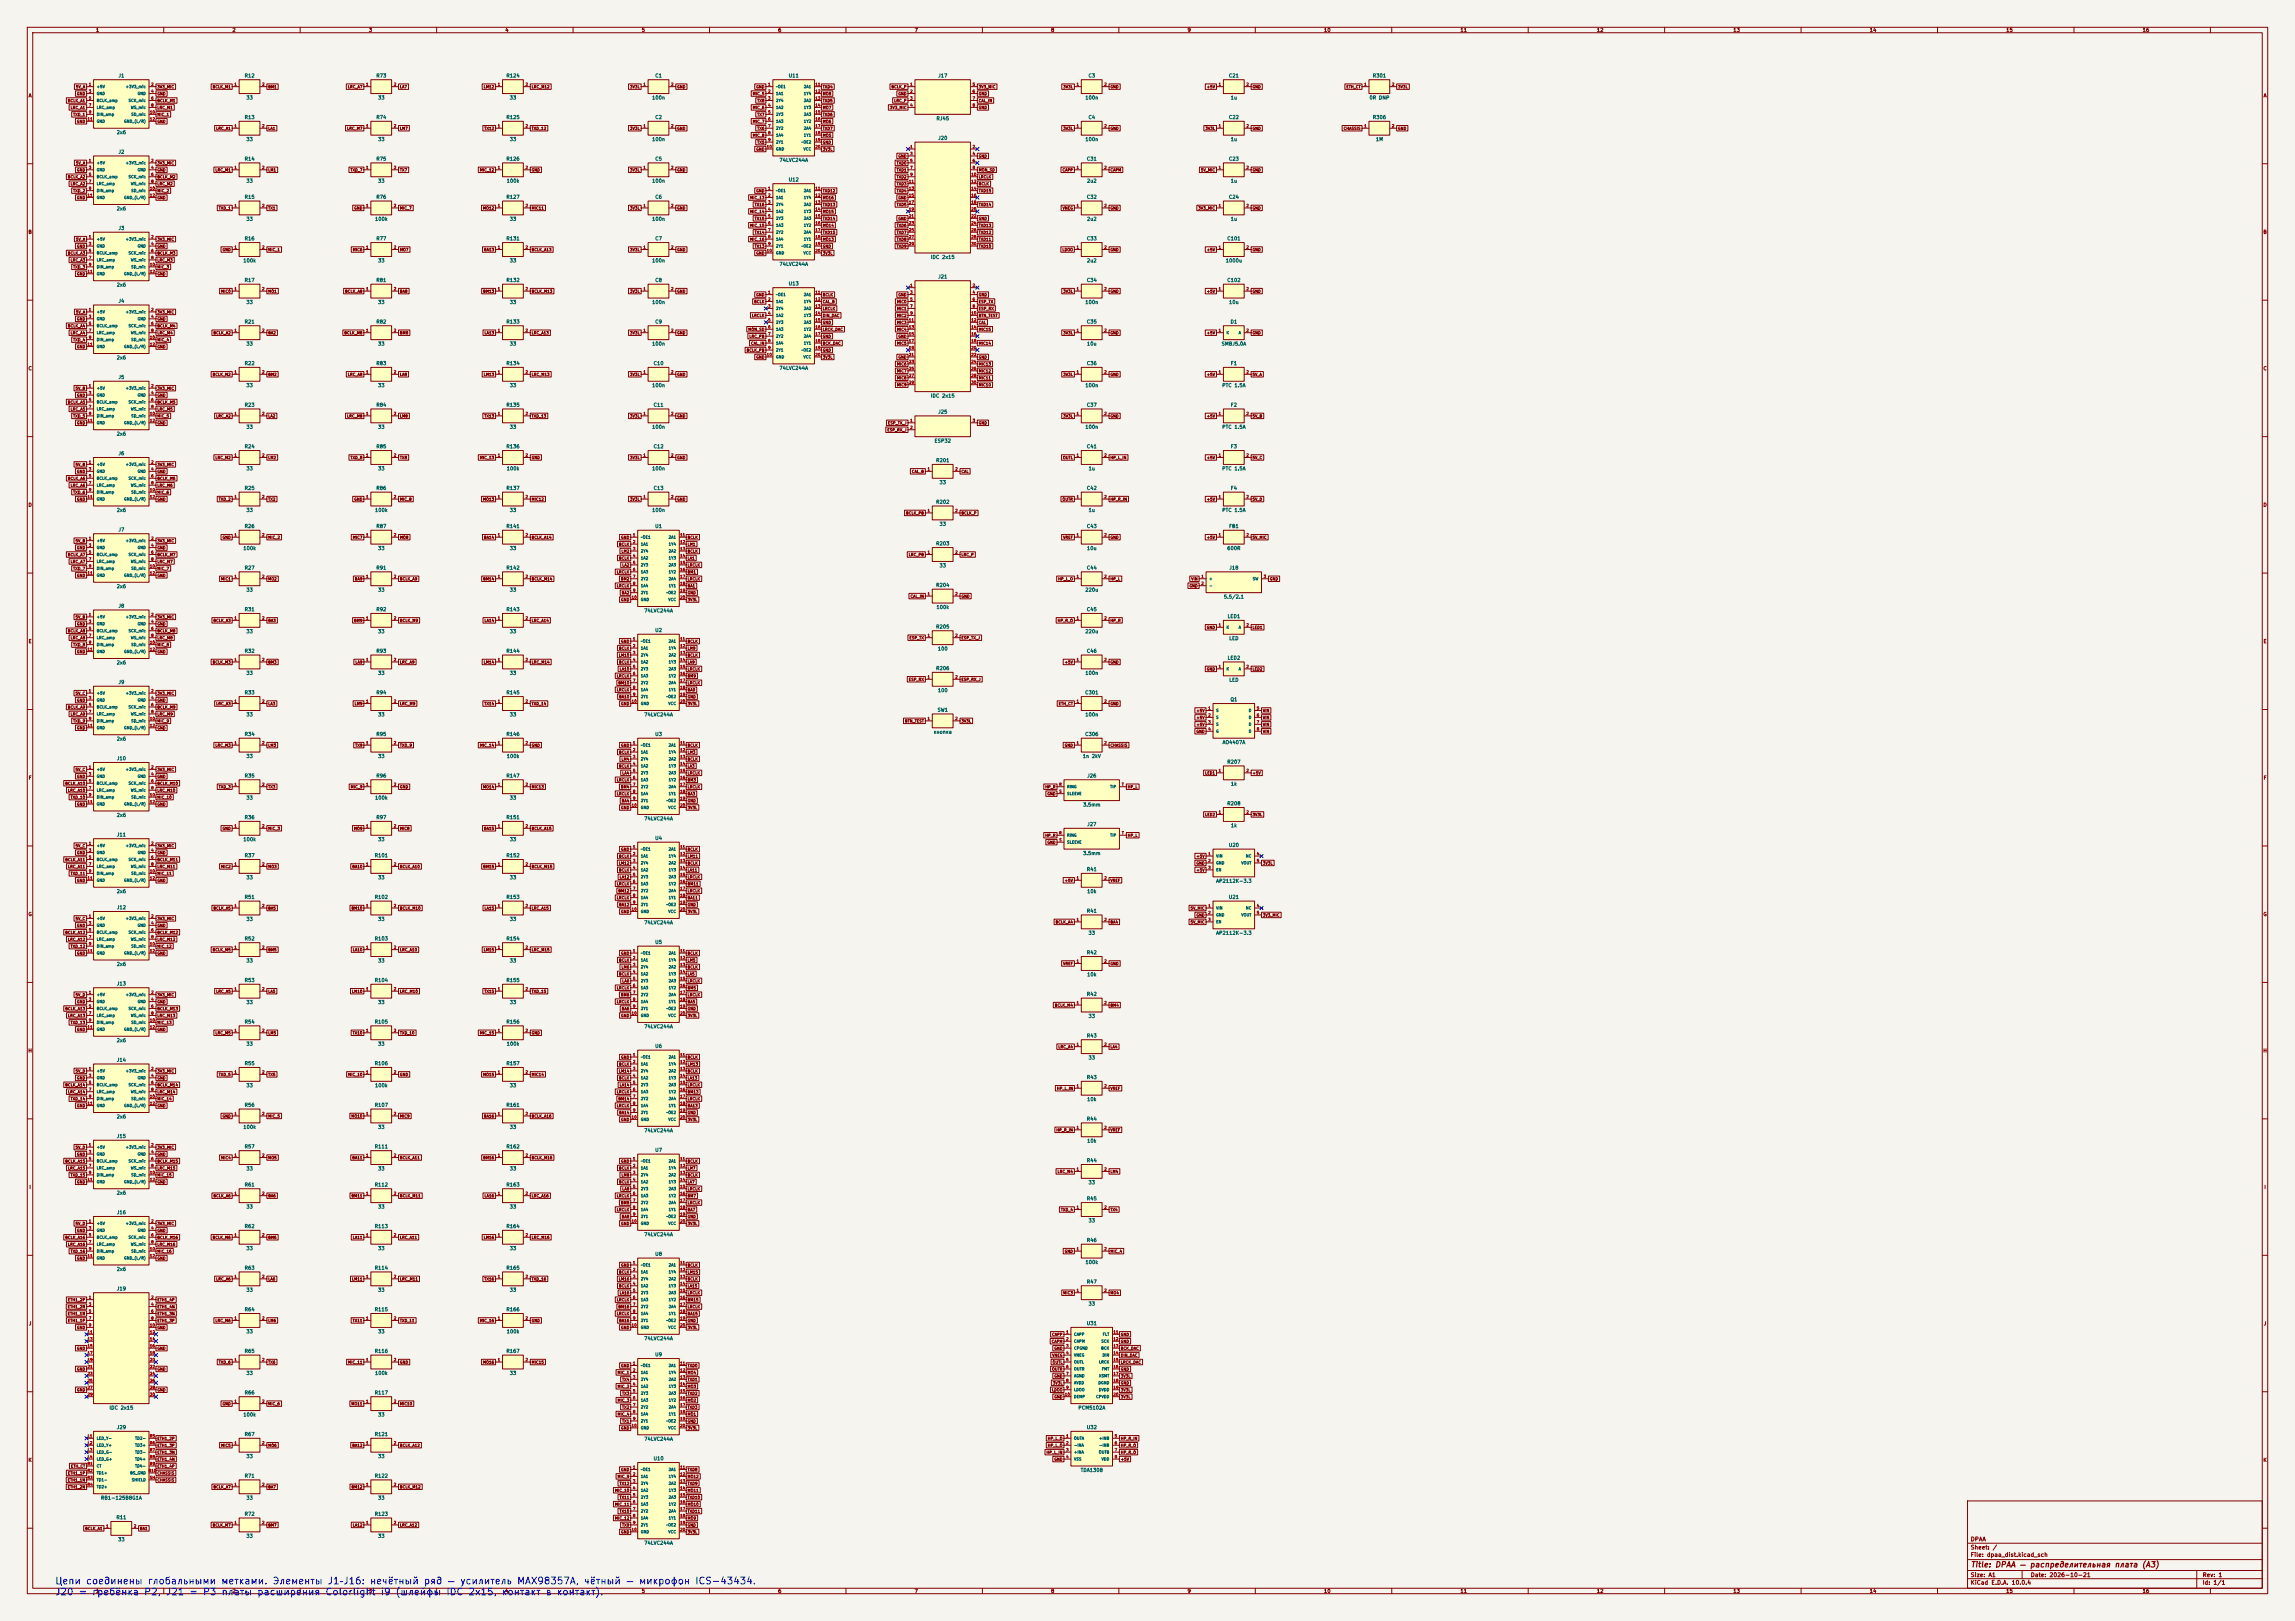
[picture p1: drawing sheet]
<svg xmlns="http://www.w3.org/2000/svg" width="841mm" height="594mm" viewBox="0 0 841 594" stroke-linecap="round" stroke-linejoin="round" font-family="sans-serif">
<defs><g id="words">
<g font-size="2.5" fill="#0000c2">
<text x="20" y="581.2">Цепи соединены глобальными метками. Элементы J1–J16: нечётный ряд — усилитель MAX98357A, чётный — микрофон ICS-43434.</text>
<text x="20" y="585.2">J20 = гребёнка P2, J21 = P3 платы расширения Colorlight i9 (шлейфы IDC 2x15, контакт в контакт).</text>
</g>
<text font-size="2" fill="#840000" x="722" y="574.8">Title: DPAA — распределительная плата (A3)</text>
<g font-size="1.5" fill="#840000">
<text x="722" y="568.2">Sheet: /</text>
<text x="722" y="565.2">DPAA</text>
<text x="722" y="570.9">File: dpaa_dist.kicad_sch</text>
<text x="722" y="581.1">KiCad E.D.A. 10.0.4</text>
<text x="722" y="578.3">Size: A1</text>
<text x="744" y="578.3">Date: 2026-10-21</text>
<text x="807" y="578.3">Rev: 1</text>
<text x="807" y="581.1">Id: 1/1</text>
</g>
<g font-size="1.3" fill="#840000">
<text x="35" y="12">1</text>
<text x="85" y="12">2</text>
<text x="135" y="12">3</text>
<text x="185" y="12">4</text>
<text x="235" y="12">5</text>
<text x="285" y="12">6</text>
<text x="335" y="12">7</text>
<text x="385" y="12">8</text>
<text x="435" y="12">9</text>
<text x="485" y="12">10</text>
<text x="535" y="12">11</text>
<text x="585" y="12">12</text>
<text x="635" y="12">13</text>
<text x="685" y="12">14</text>
<text x="735" y="12">15</text>
<text x="785" y="12">16</text>
<text x="10.3" y="36">A</text>
<text x="829.3" y="36">A</text>
<text x="10.3" y="86">B</text>
<text x="829.2" y="86">B</text>
<text x="10.3" y="136">C</text>
<text x="829.2" y="136">C</text>
<text x="10.3" y="186">D</text>
<text x="829.2" y="186">D</text>
<text x="10.3" y="236">E</text>
<text x="829.3" y="236">E</text>
<text x="10.3" y="286">F</text>
<text x="829.3" y="286">F</text>
<text x="10.3" y="336">G</text>
<text x="829.2" y="336">G</text>
<text x="10.2" y="386">H</text>
<text x="829.2" y="386">H</text>
<text x="10.6" y="436">I</text>
<text x="829.6" y="436">I</text>
<text x="10.4" y="486">J</text>
<text x="829.4" y="486">J</text>
<text x="10.3" y="536">K</text>
<text x="829.2" y="536">K</text>
<text x="35" y="584">1</text>
<text x="85" y="584">2</text>
<text x="135" y="584">3</text>
<text x="185" y="584">4</text>
<text x="235" y="584">5</text>
<text x="285" y="584">6</text>
<text x="335" y="584">7</text>
<text x="385" y="584">8</text>
<text x="435" y="584">9</text>
<text x="485" y="584">10</text>
<text x="535" y="584">11</text>
<text x="585" y="584">12</text>
<text x="635" y="584">13</text>
<text x="685" y="584">14</text>
<text x="735" y="584">15</text>
<text x="785" y="584">16</text>
</g>
<g font-size="1.3" fill="#006464">
<text x="43.3" y="28.7">J1</text>
<text x="89.5" y="28.7">R12</text>
<text x="137.8" y="28.7">R73</text>
<text x="185.4" y="28.7">R124</text>
<text x="240" y="28.7">C1</text>
<text x="288.9" y="28.7">U11</text>
<text x="343.6" y="28.7">J17</text>
<text x="398.7" y="28.7">C3</text>
<text x="450.2" y="28.7">C21</text>
<text x="502.9" y="28.7">R301</text>
<text x="90.1" y="36.8">33</text>
<text x="138.4" y="36.8">33</text>
<text x="186.6" y="36.8">33</text>
<text x="238.8" y="36.8">100n</text>
<text x="397.6" y="36.8">100n</text>
<text x="450.8" y="36.8">1u</text>
<text x="501.7" y="36.8">0R DNP</text>
<text x="89.5" y="43.9">R13</text>
<text x="137.8" y="43.9">R74</text>
<text x="185.4" y="43.9">R125</text>
<text x="240" y="43.9">C2</text>
<text x="343" y="44.4">RJ45</text>
<text x="398.7" y="43.9">C4</text>
<text x="450.2" y="43.9">C22</text>
<text x="502.9" y="43.9">R306</text>
<text x="42.6" y="49.5">2x6</text>
<text x="90.1" y="52">33</text>
<text x="138.4" y="52">33</text>
<text x="186.6" y="52">33</text>
<text x="238.8" y="52">100n</text>
<text x="343.6" y="51.5">J20</text>
<text x="397.6" y="52">100n</text>
<text x="450.8" y="52">1u</text>
<text x="504" y="52">1M</text>
<text x="43.3" y="56.6">J2</text>
<text x="89.5" y="59.2">R14</text>
<text x="137.8" y="59.2">R75</text>
<text x="185.4" y="59.2">R126</text>
<text x="240" y="59.2">C5</text>
<text x="285.5" y="59.6">74LVC244A</text>
<text x="398.1" y="59.2">C31</text>
<text x="450.2" y="59.2">C23</text>
<text x="90.1" y="67.2">33</text>
<text x="138.4" y="67.2">33</text>
<text x="185.5" y="67.2">100k</text>
<text x="238.8" y="67.2">100n</text>
<text x="288.9" y="66.8">U12</text>
<text x="398.2" y="67.2">2u2</text>
<text x="450.8" y="67.2">1u</text>
<text x="42.6" y="77.4">2x6</text>
<text x="89.5" y="73.1">R15</text>
<text x="137.8" y="73.1">R76</text>
<text x="185.4" y="73.1">R127</text>
<text x="240" y="73.1">C6</text>
<text x="398.1" y="73.1">C32</text>
<text x="450.2" y="73.1">C24</text>
<text x="90.1" y="81.2">33</text>
<text x="137.3" y="81.2">100k</text>
<text x="186.6" y="81.2">33</text>
<text x="238.8" y="81.2">100n</text>
<text x="398.2" y="81.2">2u2</text>
<text x="450.8" y="81.2">1u</text>
<text x="43.3" y="84.6">J3</text>
<text x="89.5" y="88.4">R16</text>
<text x="137.8" y="88.4">R77</text>
<text x="185.4" y="88.4">R131</text>
<text x="240" y="88.4">C7</text>
<text x="398.1" y="88.4">C33</text>
<text x="449.6" y="88.4">C101</text>
<text x="341" y="95.2">IDC 2x15</text>
<text x="89" y="96.5">100k</text>
<text x="138.4" y="96.5">33</text>
<text x="186.6" y="96.5">33</text>
<text x="238.8" y="96.5">100n</text>
<text x="285.5" y="97.7">74LVC244A</text>
<text x="398.2" y="96.5">2u2</text>
<text x="449" y="96.5">1000u</text>
<text x="42.6" y="105.3">2x6</text>
<text x="89.5" y="103.6">R17</text>
<text x="137.8" y="103.6">R81</text>
<text x="185.4" y="103.6">R132</text>
<text x="240" y="103.6">C8</text>
<text x="288.9" y="104.9">U13</text>
<text x="343.6" y="102.3">J21</text>
<text x="398.1" y="103.6">C34</text>
<text x="449.6" y="103.6">C102</text>
<text x="43.3" y="111.2">J4</text>
<text x="90.1" y="111.7">33</text>
<text x="138.4" y="111.7">33</text>
<text x="186.6" y="111.7">33</text>
<text x="238.8" y="111.7">100n</text>
<text x="397.6" y="111.7">100n</text>
<text x="450.2" y="111.7">10u</text>
<text x="89.5" y="118.9">R21</text>
<text x="137.8" y="118.9">R82</text>
<text x="185.4" y="118.9">R133</text>
<text x="240" y="118.9">C9</text>
<text x="398.1" y="118.9">C35</text>
<text x="450.8" y="118.9">D1</text>
<text x="90.1" y="126.9">33</text>
<text x="138.4" y="126.9">33</text>
<text x="186.6" y="126.9">33</text>
<text x="238.8" y="126.9">100n</text>
<text x="398.2" y="126.9">10u</text>
<text x="447.5" y="126.9">SMBJ5.0A</text>
<text x="42.6" y="132">2x6</text>
<text x="89.5" y="134.1">R22</text>
<text x="137.8" y="134.1">R83</text>
<text x="185.4" y="134.1">R134</text>
<text x="239.4" y="134.1">C10</text>
<text x="285.5" y="135.8">74LVC244A</text>
<text x="398.1" y="134.1">C36</text>
<text x="450.9" y="134.1">F1</text>
<text x="43.3" y="139.2">J5</text>
<text x="90.1" y="142.2">33</text>
<text x="138.4" y="142.2">33</text>
<text x="186.6" y="142.2">33</text>
<text x="238.8" y="142.2">100n</text>
<text x="397.6" y="142.2">100n</text>
<text x="447.7" y="142.2">PTC 1.5A</text>
<text x="89.5" y="149.3">R23</text>
<text x="137.8" y="149.3">R84</text>
<text x="185.4" y="149.3">R135</text>
<text x="239.4" y="149.3">C11</text>
<text x="341" y="146">IDC 2x15</text>
<text x="398.1" y="149.3">C37</text>
<text x="450.9" y="149.3">F2</text>
<text x="343.6" y="151.9">J25</text>
<text x="42.6" y="160">2x6</text>
<text x="90.1" y="157.4">33</text>
<text x="138.4" y="157.4">33</text>
<text x="186.6" y="157.4">33</text>
<text x="238.8" y="157.4">100n</text>
<text x="397.6" y="157.4">100n</text>
<text x="447.7" y="157.4">PTC 1.5A</text>
<text x="43.3" y="167.1">J6</text>
<text x="89.5" y="164.6">R24</text>
<text x="137.8" y="164.6">R85</text>
<text x="185.4" y="164.6">R136</text>
<text x="239.4" y="164.6">C12</text>
<text x="342.3" y="162.5">ESP32</text>
<text x="398.1" y="164.6">C41</text>
<text x="450.9" y="164.6">F3</text>
<text x="90.1" y="172.7">33</text>
<text x="138.4" y="172.7">33</text>
<text x="185.5" y="172.7">100k</text>
<text x="238.8" y="172.7">100n</text>
<text x="342.9" y="169.7">R201</text>
<text x="398.8" y="172.7">1u</text>
<text x="447.7" y="172.7">PTC 1.5A</text>
<text x="89.5" y="179.8">R25</text>
<text x="137.8" y="179.8">R86</text>
<text x="185.4" y="179.8">R137</text>
<text x="239.4" y="179.8">C13</text>
<text x="344.1" y="177.7">33</text>
<text x="398.1" y="179.8">C42</text>
<text x="450.9" y="179.8">F4</text>
<text x="342.9" y="184.9">R202</text>
<text x="42.6" y="187.9">2x6</text>
<text x="90.1" y="187.9">33</text>
<text x="137.3" y="187.9">100k</text>
<text x="186.6" y="187.9">33</text>
<text x="238.8" y="187.9">100n</text>
<text x="398.8" y="187.9">1u</text>
<text x="447.7" y="187.9">PTC 1.5A</text>
<text x="43.3" y="195.1">J7</text>
<text x="89.5" y="193.8">R26</text>
<text x="137.8" y="193.8">R87</text>
<text x="185.4" y="193.8">R141</text>
<text x="239.9" y="193.8">U1</text>
<text x="344.1" y="193">33</text>
<text x="398.1" y="193.8">C43</text>
<text x="450.2" y="193.8">FB1</text>
<text x="89" y="201.9">100k</text>
<text x="138.4" y="201.9">33</text>
<text x="186.6" y="201.9">33</text>
<text x="342.9" y="200.1">R203</text>
<text x="398.2" y="201.9">10u</text>
<text x="449.6" y="201.9">600R</text>
<text x="89.5" y="209">R27</text>
<text x="137.8" y="209">R91</text>
<text x="185.4" y="209">R142</text>
<text x="344.1" y="208.2">33</text>
<text x="398.1" y="209">C44</text>
<text x="450.3" y="209">J18</text>
<text x="42.6" y="215.8">2x6</text>
<text x="342.9" y="215.4">R204</text>
<text x="90.1" y="217.1">33</text>
<text x="138.4" y="217.1">33</text>
<text x="186.6" y="217.1">33</text>
<text x="397.6" y="217.1">220u</text>
<text x="448.3" y="219.6">5.5/2.1</text>
<text x="43.3" y="223">J8</text>
<text x="89.5" y="224.3">R31</text>
<text x="137.8" y="224.3">R92</text>
<text x="185.4" y="224.3">R143</text>
<text x="235.9" y="224.7">74LVC244A</text>
<text x="343" y="223.5">100k</text>
<text x="398.1" y="224.3">C45</text>
<text x="449.7" y="226.8">LED1</text>
<text x="90.1" y="232.3">33</text>
<text x="138.4" y="232.3">33</text>
<text x="186.6" y="232.3">33</text>
<text x="239.9" y="231.9">U2</text>
<text x="342.9" y="230.6">R205</text>
<text x="397.6" y="232.3">220u</text>
<text x="89.5" y="239.5">R32</text>
<text x="137.8" y="239.5">R93</text>
<text x="185.4" y="239.5">R144</text>
<text x="343.5" y="238.7">100</text>
<text x="398.1" y="239.5">C46</text>
<text x="450.3" y="234.9">LED</text>
<text x="42.6" y="243.8">2x6</text>
<text x="342.9" y="245.9">R206</text>
<text x="449.7" y="242">LED2</text>
<text x="43.3" y="250.9">J9</text>
<text x="90.1" y="247.6">33</text>
<text x="138.4" y="247.6">33</text>
<text x="186.6" y="247.6">33</text>
<text x="397.6" y="247.6">100n</text>
<text x="450.3" y="250.1">LED</text>
<text x="89.5" y="254.7">R33</text>
<text x="137.8" y="254.7">R94</text>
<text x="185.4" y="254.7">R145</text>
<text x="343.5" y="253.9">100</text>
<text x="397.5" y="254.7">C301</text>
<text x="450.7" y="257.3">Q1</text>
<text x="90.1" y="262.8">33</text>
<text x="138.4" y="262.8">33</text>
<text x="186.6" y="262.8">33</text>
<text x="235.9" y="262.8">74LVC244A</text>
<text x="343.4" y="261.1">SW1</text>
<text x="397.6" y="262.8">100n</text>
<text x="89.5" y="270">R34</text>
<text x="137.8" y="270">R95</text>
<text x="185.4" y="270">R146</text>
<text x="239.9" y="270">U3</text>
<text x="342" y="269.2">кнопка</text>
<text x="397.5" y="270">C306</text>
<text x="42.6" y="271.7">2x6</text>
<text x="447.8" y="273">AO4407A</text>
<text x="42.7" y="278.9">J10</text>
<text x="90.1" y="278.1">33</text>
<text x="138.4" y="278.1">33</text>
<text x="185.5" y="278.1">100k</text>
<text x="396.6" y="278.1">1n 2kV</text>
<text x="449.6" y="280.1">R207</text>
<text x="89.5" y="285.2">R35</text>
<text x="137.8" y="285.2">R96</text>
<text x="185.4" y="285.2">R147</text>
<text x="398.3" y="285.2">J26</text>
<text x="90.1" y="293.3">33</text>
<text x="137.3" y="293.3">100k</text>
<text x="186.6" y="293.3">33</text>
<text x="450.9" y="288.2">1k</text>
<text x="42.6" y="299.7">2x6</text>
<text x="396.7" y="295.8">3.5mm</text>
<text x="449.6" y="295.4">R208</text>
<text x="89.5" y="300.5">R36</text>
<text x="137.8" y="300.5">R97</text>
<text x="185.4" y="300.5">R151</text>
<text x="235.9" y="300.9">74LVC244A</text>
<text x="398.3" y="303">J27</text>
<text x="450.9" y="303.5">1k</text>
<text x="42.7" y="306.8">J11</text>
<text x="89" y="308.5">100k</text>
<text x="138.4" y="308.5">33</text>
<text x="186.6" y="308.5">33</text>
<text x="239.9" y="308.1">U4</text>
<text x="450.1" y="310.6">U20</text>
<text x="89.5" y="314.4">R37</text>
<text x="137.1" y="314.4">R101</text>
<text x="185.4" y="314.4">R152</text>
<text x="396.7" y="313.6">3.5mm</text>
<text x="90.1" y="322.5">33</text>
<text x="138.4" y="322.5">33</text>
<text x="186.6" y="322.5">33</text>
<text x="398.1" y="319.5">R41</text>
<text x="445.5" y="323.8">AP2112K-3.3</text>
<text x="42.6" y="327.6">2x6</text>
<text x="89.5" y="329.7">R51</text>
<text x="137.1" y="329.7">R102</text>
<text x="185.4" y="329.7">R153</text>
<text x="398.2" y="327.6">10k</text>
<text x="450.1" y="329.7">U21</text>
<text x="42.7" y="333.5">J12</text>
<text x="398.1" y="334.8">R41</text>
<text x="90.1" y="337.8">33</text>
<text x="138.4" y="337.8">33</text>
<text x="186.6" y="337.8">33</text>
<text x="235.9" y="339">74LVC244A</text>
<text x="89.5" y="344.9">R52</text>
<text x="137.1" y="344.9">R103</text>
<text x="185.4" y="344.9">R154</text>
<text x="239.9" y="346.2">U5</text>
<text x="398.7" y="342.8">33</text>
<text x="445.5" y="342.8">AP2112K-3.3</text>
<text x="90.1" y="353">33</text>
<text x="138.4" y="353">33</text>
<text x="186.6" y="353">33</text>
<text x="398.1" y="350">R42</text>
<text x="42.6" y="354.3">2x6</text>
<text x="398.2" y="358.1">10k</text>
<text x="42.7" y="361.4">J13</text>
<text x="89.5" y="360.2">R53</text>
<text x="137.1" y="360.2">R104</text>
<text x="185.4" y="360.2">R155</text>
<text x="398.1" y="365.2">R42</text>
<text x="90.1" y="368.2">33</text>
<text x="138.4" y="368.2">33</text>
<text x="186.6" y="368.2">33</text>
<text x="89.5" y="375.4">R54</text>
<text x="137.1" y="375.4">R105</text>
<text x="185.4" y="375.4">R156</text>
<text x="235.9" y="377.1">74LVC244A</text>
<text x="398.7" y="373.3">33</text>
<text x="42.6" y="382.2">2x6</text>
<text x="90.1" y="383.5">33</text>
<text x="138.4" y="383.5">33</text>
<text x="185.5" y="383.5">100k</text>
<text x="398.1" y="380.5">R43</text>
<text x="42.7" y="389.4">J14</text>
<text x="239.9" y="384.3">U6</text>
<text x="398.7" y="388.6">33</text>
<text x="89.5" y="390.6">R55</text>
<text x="137.1" y="390.6">R106</text>
<text x="185.4" y="390.6">R157</text>
<text x="398.1" y="395.7">R43</text>
<text x="90.1" y="398.7">33</text>
<text x="137.3" y="398.7">100k</text>
<text x="186.6" y="398.7">33</text>
<text x="89.5" y="405.9">R56</text>
<text x="137.1" y="405.9">R107</text>
<text x="185.4" y="405.9">R161</text>
<text x="398.2" y="403.8">10k</text>
<text x="42.6" y="410.1">2x6</text>
<text x="89" y="414">100k</text>
<text x="138.4" y="414">33</text>
<text x="186.6" y="414">33</text>
<text x="398.1" y="411">R44</text>
<text x="42.7" y="417.3">J15</text>
<text x="235.9" y="415.2">74LVC244A</text>
<text x="398.2" y="419">10k</text>
<text x="89.5" y="421.1">R57</text>
<text x="137.1" y="421.1">R111</text>
<text x="185.4" y="421.1">R162</text>
<text x="239.9" y="422.4">U7</text>
<text x="90.1" y="429.2">33</text>
<text x="138.4" y="429.2">33</text>
<text x="186.6" y="429.2">33</text>
<text x="398.1" y="426.2">R44</text>
<text x="89.5" y="435.1">R61</text>
<text x="137.1" y="435.1">R112</text>
<text x="185.4" y="435.1">R163</text>
<text x="398.7" y="434.3">33</text>
<text x="42.6" y="438.1">2x6</text>
<text x="90.1" y="443.2">33</text>
<text x="138.4" y="443.2">33</text>
<text x="186.6" y="443.2">33</text>
<text x="398.1" y="440.2">R45</text>
<text x="42.7" y="445.2">J16</text>
<text x="398.7" y="448.2">33</text>
<text x="89.5" y="450.3">R62</text>
<text x="137.1" y="450.3">R113</text>
<text x="185.4" y="450.3">R164</text>
<text x="235.9" y="453.3">74LVC244A</text>
<text x="398.1" y="455.4">R46</text>
<text x="90.1" y="458.4">33</text>
<text x="138.4" y="458.4">33</text>
<text x="186.6" y="458.4">33</text>
<text x="239.9" y="460.5">U8</text>
<text x="42.6" y="466">2x6</text>
<text x="89.5" y="465.6">R63</text>
<text x="137.1" y="465.6">R114</text>
<text x="185.4" y="465.6">R165</text>
<text x="397.6" y="463.5">100k</text>
<text x="42.7" y="473.2">J19</text>
<text x="90.1" y="473.6">33</text>
<text x="138.4" y="473.6">33</text>
<text x="186.6" y="473.6">33</text>
<text x="398.1" y="470.6">R47</text>
<text x="398.7" y="478.7">33</text>
<text x="89.5" y="480.8">R64</text>
<text x="137.1" y="480.8">R115</text>
<text x="185.4" y="480.8">R166</text>
<text x="398.1" y="485.9">U31</text>
<text x="90.1" y="488.9">33</text>
<text x="138.4" y="488.9">33</text>
<text x="185.5" y="488.9">100k</text>
<text x="235.9" y="491.4">74LVC244A</text>
<text x="89.5" y="496">R65</text>
<text x="137.1" y="496">R116</text>
<text x="185.4" y="496">R167</text>
<text x="239.9" y="497.3">U9</text>
<text x="90.1" y="504.1">33</text>
<text x="137.3" y="504.1">100k</text>
<text x="186.6" y="504.1">33</text>
<text x="89.5" y="511.3">R66</text>
<text x="137.1" y="511.3">R117</text>
<text x="40" y="516.8">IDC 2x15</text>
<text x="89" y="519.4">100k</text>
<text x="138.4" y="519.4">33</text>
<text x="395" y="516.8">PCM5102A</text>
<text x="42.7" y="524">J29</text>
<text x="89.5" y="526.5">R67</text>
<text x="137.1" y="526.5">R121</text>
<text x="398.1" y="524">U32</text>
<text x="235.9" y="528.3">74LVC244A</text>
<text x="90.1" y="534.6">33</text>
<text x="138.4" y="534.6">33</text>
<text x="239.3" y="535.4">U10</text>
<text x="395.9" y="539.7">TDA1308</text>
<text x="89.5" y="541.8">R71</text>
<text x="137.1" y="541.8">R122</text>
<text x="36.8" y="549.8">RB1-125B8G1A</text>
<text x="90.1" y="549.8">33</text>
<text x="138.4" y="549.8">33</text>
<text x="42.5" y="557">R11</text>
<text x="89.5" y="555.7">R72</text>
<text x="137.1" y="555.7">R123</text>
<text x="90.1" y="563.8">33</text>
<text x="138.4" y="563.8">33</text>
<text x="43.1" y="565.1">33</text>
<text x="235.9" y="566.4">74LVC244A</text>
</g>
<g font-size="1" fill="#840000">
<text x="27.7" y="32.6">5V_A</text>
<text x="28.1" y="35.1">GND</text>
<text x="57.5" y="35.1">GND</text>
<text x="57.5" y="32.6">3V3_MIC</text>
<text x="77.8" y="32.6">BCLK_M1</text>
<text x="98.2" y="32.6">BM1</text>
<text x="127.3" y="32.6">LRC_A7</text>
<text x="146.4" y="32.6">LA7</text>
<text x="177.1" y="32.6">LM12</text>
<text x="194.7" y="32.6">LRC_M12</text>
<text x="230.7" y="32.6">3V3L</text>
<text x="248" y="32.6">GND</text>
<text x="275.7" y="35.1">MIC_5</text>
<text x="277" y="32.6">GND</text>
<text x="301.4" y="32.6">TXD4</text>
<text x="301.4" y="35.1">MO8</text>
<text x="326.5" y="32.6">BCLK_P</text>
<text x="329.1" y="35.1">GND</text>
<text x="358.5" y="32.6">3V3_MIC</text>
<text x="358.5" y="35.1">GND</text>
<text x="389.5" y="32.6">3V3L</text>
<text x="406.8" y="32.6">GND</text>
<text x="442.1" y="32.6">+5V</text>
<text x="458.8" y="32.6">GND</text>
<text x="493.2" y="32.6">ETH_CT</text>
<text x="512.2" y="32.6">3V3L</text>
<text x="24.7" y="37.7">BCLK_A1</text>
<text x="25.7" y="40.2">LRC_A1</text>
<text x="57.5" y="37.7">BCLK_M1</text>
<text x="57.5" y="40.2">LRC_M1</text>
<text x="275.7" y="40.2">MIC_6</text>
<text x="277.4" y="37.7">TX8</text>
<text x="301.4" y="37.7">TXD5</text>
<text x="301.4" y="40.2">MO7</text>
<text x="326" y="40.2">3V3_MIC</text>
<text x="327.5" y="37.7">LRC_P</text>
<text x="358.5" y="40.2">GND</text>
<text x="358.5" y="37.7">CAL_IN</text>
<text x="26.7" y="42.7">TXD_1</text>
<text x="28.1" y="45.3">GND</text>
<text x="57.5" y="42.7">MIC_1</text>
<text x="57.5" y="45.3">GND</text>
<text x="79.1" y="47.8">LRC_A1</text>
<text x="98.2" y="47.8">LA1</text>
<text x="127.1" y="47.8">LRC_M7</text>
<text x="146.4" y="47.8">LM7</text>
<text x="177.4" y="47.8">TX12</text>
<text x="194.7" y="47.8">TXD_12</text>
<text x="230.7" y="47.8">3V3L</text>
<text x="248" y="47.8">GND</text>
<text x="275.7" y="45.3">MIC_7</text>
<text x="277.4" y="47.8">TX6</text>
<text x="277.4" y="42.7">TX7</text>
<text x="301.4" y="42.7">TXD6</text>
<text x="301.4" y="45.3">MO6</text>
<text x="301.4" y="47.8">TXD7</text>
<text x="389.5" y="47.8">3V3L</text>
<text x="406.8" y="47.8">GND</text>
<text x="441.6" y="47.8">3V3L</text>
<text x="458.8" y="47.8">GND</text>
<text x="492.2" y="47.8">CHASSIS</text>
<text x="512.2" y="47.8">GND</text>
<text x="275.7" y="50.4">MIC_8</text>
<text x="277.4" y="52.9">TX5</text>
<text x="301.4" y="50.4">MO5</text>
<text x="301.4" y="52.9">GND</text>
<text x="277" y="55.4">GND</text>
<text x="301.4" y="55.4">3V3L</text>
<text x="329.1" y="58">GND</text>
<text x="358.5" y="58">GND</text>
<text x="24.7" y="65.6">BCLK_A2</text>
<text x="27.7" y="60.5">5V_A</text>
<text x="28.1" y="63.1">GND</text>
<text x="57.5" y="60.5">3V3_MIC</text>
<text x="57.5" y="63.1">GND</text>
<text x="57.5" y="65.6">BCLK_M2</text>
<text x="78.8" y="63.1">LRC_M1</text>
<text x="98.2" y="63.1">LM1</text>
<text x="128.3" y="63.1">TXD_7</text>
<text x="146.4" y="63.1">TX7</text>
<text x="175.7" y="63.1">MIC_12</text>
<text x="194.7" y="63.1">GND</text>
<text x="230.7" y="63.1">3V3L</text>
<text x="248" y="63.1">GND</text>
<text x="328.4" y="60.5">TXD0</text>
<text x="328.4" y="63.1">TXD1</text>
<text x="328.4" y="65.6">TXD2</text>
<text x="358.5" y="63.1">MON_SD</text>
<text x="358.5" y="65.6">LRCLK</text>
<text x="389.2" y="63.1">CAPP</text>
<text x="406.8" y="63.1">CAPM</text>
<text x="439.9" y="63.1">5V_MIC</text>
<text x="458.8" y="63.1">GND</text>
<text x="25.7" y="68.1">LRC_A2</text>
<text x="26.7" y="70.7">TXD_2</text>
<text x="57.5" y="70.7">MIC_2</text>
<text x="57.5" y="68.1">LRC_M2</text>
<text x="277" y="70.7">GND</text>
<text x="301.4" y="70.7">TXD12</text>
<text x="328.4" y="70.7">TXD4</text>
<text x="328.4" y="68.1">TXD3</text>
<text x="358.5" y="68.1">BCLK</text>
<text x="358.5" y="70.7">TXD15</text>
<text x="28.1" y="73.2">GND</text>
<text x="57.5" y="73.2">GND</text>
<text x="80" y="77">TXD_1</text>
<text x="98.2" y="77">TX1</text>
<text x="129.7" y="77">GND</text>
<text x="146.4" y="77">MIC_7</text>
<text x="176.9" y="77">MO12</text>
<text x="194.7" y="77">MIC11</text>
<text x="230.7" y="77">3V3L</text>
<text x="248" y="77">GND</text>
<text x="274.8" y="73.2">MIC_13</text>
<text x="276.4" y="75.8">TX16</text>
<text x="301.4" y="73.2">MO16</text>
<text x="301.4" y="75.8">TXD13</text>
<text x="328.4" y="75.8">TXD5</text>
<text x="329.1" y="73.2">GND</text>
<text x="358.5" y="75.8">TXD14</text>
<text x="389.3" y="77">VNEG</text>
<text x="406.8" y="77">GND</text>
<text x="439" y="77">3V3_MIC</text>
<text x="458.8" y="77">GND</text>
<text x="274.8" y="78.3">MIC_14</text>
<text x="274.8" y="83.4">MIC_15</text>
<text x="276.4" y="80.8">TX15</text>
<text x="301.4" y="78.3">MO15</text>
<text x="301.4" y="80.8">TXD14</text>
<text x="301.4" y="83.4">MO14</text>
<text x="328.4" y="83.4">TXD6</text>
<text x="329.1" y="80.8">GND</text>
<text x="358.5" y="80.8">GND</text>
<text x="358.5" y="83.4">TXD13</text>
<text x="27.7" y="88.5">5V_A</text>
<text x="57.5" y="88.5">3V3_MIC</text>
<text x="274.8" y="88.5">MIC_16</text>
<text x="276.4" y="85.9">TX14</text>
<text x="301.4" y="85.9">TXD15</text>
<text x="301.4" y="88.5">MO13</text>
<text x="328.4" y="85.9">TXD7</text>
<text x="328.4" y="88.5">TXD8</text>
<text x="358.5" y="85.9">TXD12</text>
<text x="358.5" y="88.5">TXD11</text>
<text x="24.7" y="93.5">BCLK_A3</text>
<text x="28.1" y="91">GND</text>
<text x="57.5" y="91">GND</text>
<text x="57.5" y="93.5">BCLK_M3</text>
<text x="81.4" y="92.3">GND</text>
<text x="98.2" y="92.3">MIC_1</text>
<text x="129.1" y="92.3">MIC6</text>
<text x="146.4" y="92.3">MO7</text>
<text x="177.2" y="92.3">BA13</text>
<text x="194.7" y="92.3">BCLK_A13</text>
<text x="230.7" y="92.3">3V3L</text>
<text x="248" y="92.3">GND</text>
<text x="276.4" y="91">TX13</text>
<text x="277" y="93.5">GND</text>
<text x="301.4" y="91">GND</text>
<text x="301.4" y="93.5">3V3L</text>
<text x="328.4" y="91">TXD9</text>
<text x="358.5" y="91">TXD10</text>
<text x="389.2" y="92.3">LDOO</text>
<text x="406.8" y="92.3">GND</text>
<text x="442.1" y="92.3">+5V</text>
<text x="458.8" y="92.3">GND</text>
<text x="25.7" y="96.1">LRC_A3</text>
<text x="26.7" y="98.6">TXD_3</text>
<text x="28.1" y="101.2">GND</text>
<text x="57.5" y="98.6">MIC_3</text>
<text x="57.5" y="101.2">GND</text>
<text x="57.5" y="96.1">LRC_M3</text>
<text x="80.9" y="107.5">MIC0</text>
<text x="98.2" y="107.5">MO1</text>
<text x="126.3" y="107.5">BCLK_A8</text>
<text x="146.4" y="107.5">BA8</text>
<text x="176.9" y="107.5">BM13</text>
<text x="194.7" y="107.5">BCLK_M13</text>
<text x="230.7" y="107.5">3V3L</text>
<text x="248" y="107.5">GND</text>
<text x="389.5" y="107.5">3V3L</text>
<text x="406.8" y="107.5">GND</text>
<text x="442.1" y="107.5">+5V</text>
<text x="458.8" y="107.5">GND</text>
<text x="276.2" y="111.3">BCLK</text>
<text x="277" y="108.8">GND</text>
<text x="301.4" y="108.8">BCLK</text>
<text x="301.4" y="111.3">CAL_B</text>
<text x="301.4" y="113.9">LRCLK</text>
<text x="328.5" y="111.3">MIC0</text>
<text x="328.5" y="113.9">MIC1</text>
<text x="329.1" y="108.8">GND</text>
<text x="358.5" y="108.8">GND</text>
<text x="358.5" y="111.3">ESP_TX</text>
<text x="358.5" y="113.9">ESP_RX</text>
<text x="27.7" y="115.1">5V_A</text>
<text x="28.1" y="117.7">GND</text>
<text x="57.5" y="117.7">GND</text>
<text x="57.5" y="115.1">3V3_MIC</text>
<text x="275.4" y="116.4">LRCLK</text>
<text x="301.4" y="116.4">DIN_DAC</text>
<text x="301.4" y="118.9">GND</text>
<text x="328.5" y="116.4">MIC2</text>
<text x="328.5" y="118.9">MIC3</text>
<text x="358.5" y="116.4">BTN_TEST</text>
<text x="358.5" y="118.9">CAL</text>
<text x="24.7" y="120.2">BCLK_A4</text>
<text x="25.7" y="122.8">LRC_A4</text>
<text x="26.7" y="125.3">TXD_4</text>
<text x="57.5" y="125.3">MIC_4</text>
<text x="57.5" y="122.8">LRC_M4</text>
<text x="57.5" y="120.2">BCLK_M4</text>
<text x="78.1" y="122.8">BCLK_A2</text>
<text x="98.2" y="122.8">BA2</text>
<text x="126.1" y="122.8">BCLK_M8</text>
<text x="146.4" y="122.8">BM8</text>
<text x="177.4" y="122.8">LA13</text>
<text x="194.7" y="122.8">LRC_A13</text>
<text x="230.7" y="122.8">3V3L</text>
<text x="248" y="122.8">GND</text>
<text x="274.1" y="121.5">MON_SD</text>
<text x="274.5" y="124">LRC_PB</text>
<text x="301.4" y="121.5">LRCK_DAC</text>
<text x="301.4" y="124">GND</text>
<text x="328.5" y="121.5">MIC4</text>
<text x="329.1" y="124">GND</text>
<text x="358.5" y="121.5">MIC15</text>
<text x="389.5" y="122.8">3V3L</text>
<text x="406.8" y="122.8">GND</text>
<text x="442.1" y="122.8">+5V</text>
<text x="458.8" y="122.8">GND</text>
<text x="28.1" y="127.8">GND</text>
<text x="57.5" y="127.8">GND</text>
<text x="273.5" y="129.1">BCLK_PB</text>
<text x="275.1" y="126.6">CAL_IN</text>
<text x="277" y="131.6">GND</text>
<text x="301.4" y="126.6">BCK_DAC</text>
<text x="301.4" y="129.1">GND</text>
<text x="301.4" y="131.6">3V3L</text>
<text x="328.5" y="126.6">MIC5</text>
<text x="329.1" y="131.6">GND</text>
<text x="358.5" y="126.6">MIC14</text>
<text x="358.5" y="131.6">GND</text>
<text x="77.8" y="138">BCLK_M2</text>
<text x="98.2" y="138">BM2</text>
<text x="127.3" y="138">LRC_A8</text>
<text x="146.4" y="138">LA8</text>
<text x="177.1" y="138">LM13</text>
<text x="194.7" y="138">LRC_M13</text>
<text x="230.7" y="138">3V3L</text>
<text x="248" y="138">GND</text>
<text x="328.5" y="134.2">MIC6</text>
<text x="328.5" y="136.7">MIC7</text>
<text x="358.5" y="136.7">MIC12</text>
<text x="358.5" y="134.2">MIC13</text>
<text x="389.5" y="138">3V3L</text>
<text x="406.8" y="138">GND</text>
<text x="442.1" y="138">+5V</text>
<text x="458.8" y="138">5V_A</text>
<text x="27.5" y="143.1">5V_B</text>
<text x="57.5" y="143.1">3V3_MIC</text>
<text x="328.5" y="139.3">MIC8</text>
<text x="328.5" y="141.8">MIC9</text>
<text x="358.5" y="139.3">MIC11</text>
<text x="358.5" y="141.8">MIC10</text>
<text x="24.7" y="148.2">BCLK_A5</text>
<text x="28.1" y="145.6">GND</text>
<text x="57.5" y="148.2">BCLK_M5</text>
<text x="57.5" y="145.6">GND</text>
<text x="25.7" y="150.7">LRC_A5</text>
<text x="26.7" y="153.2">TXD_5</text>
<text x="28.1" y="155.8">GND</text>
<text x="57.5" y="150.7">LRC_M5</text>
<text x="57.5" y="153.2">MIC_5</text>
<text x="57.5" y="155.8">GND</text>
<text x="79.1" y="153.2">LRC_A2</text>
<text x="98.2" y="153.2">LA2</text>
<text x="127.1" y="153.2">LRC_M8</text>
<text x="146.4" y="153.2">LM8</text>
<text x="177.4" y="153.2">TX13</text>
<text x="194.7" y="153.2">TXD_13</text>
<text x="230.7" y="153.2">3V3L</text>
<text x="248" y="153.2">GND</text>
<text x="325.3" y="155.8">ESP_TX_J</text>
<text x="358.5" y="155.8">GND</text>
<text x="389.5" y="153.2">3V3L</text>
<text x="406.8" y="153.2">GND</text>
<text x="442.1" y="153.2">+5V</text>
<text x="458.8" y="153.2">5V_B</text>
<text x="325" y="158.3">ESP_RX_J</text>
<text x="27.5" y="171">5V_B</text>
<text x="28.1" y="173.6">GND</text>
<text x="57.5" y="171">3V3_MIC</text>
<text x="57.5" y="173.6">GND</text>
<text x="78.8" y="168.5">LRC_M2</text>
<text x="98.2" y="168.5">LM2</text>
<text x="128.3" y="168.5">TXD_8</text>
<text x="146.4" y="168.5">TX8</text>
<text x="175.7" y="168.5">MIC_13</text>
<text x="194.7" y="168.5">GND</text>
<text x="230.7" y="168.5">3V3L</text>
<text x="248" y="168.5">GND</text>
<text x="334" y="173.6">CAL_B</text>
<text x="352.2" y="173.6">CAL</text>
<text x="389.4" y="168.5">OUTL</text>
<text x="406.8" y="168.5">HP_L_IN</text>
<text x="442.1" y="168.5">+5V</text>
<text x="458.8" y="168.5">5V_C</text>
<text x="24.7" y="176.1">BCLK_A6</text>
<text x="25.7" y="178.6">LRC_A6</text>
<text x="57.5" y="176.1">BCLK_M6</text>
<text x="57.5" y="178.6">LRC_M6</text>
<text x="26.7" y="181.2">TXD_6</text>
<text x="28.1" y="183.7">GND</text>
<text x="57.5" y="181.2">MIC_6</text>
<text x="57.5" y="183.7">GND</text>
<text x="80" y="183.7">TXD_2</text>
<text x="98.2" y="183.7">TX2</text>
<text x="129.7" y="183.7">GND</text>
<text x="146.4" y="183.7">MIC_8</text>
<text x="176.9" y="183.7">MO13</text>
<text x="194.7" y="183.7">MIC12</text>
<text x="230.7" y="183.7">3V3L</text>
<text x="248" y="183.7">GND</text>
<text x="389.2" y="183.7">OUTR</text>
<text x="406.8" y="183.7">HP_R_IN</text>
<text x="442.1" y="183.7">+5V</text>
<text x="458.8" y="183.7">5V_D</text>
<text x="331.9" y="188.8">BCLK_PB</text>
<text x="352.2" y="188.8">BCLK_P</text>
<text x="81.4" y="197.7">GND</text>
<text x="98.2" y="197.7">MIC_2</text>
<text x="129.1" y="197.7">MIC7</text>
<text x="146.4" y="197.7">MO8</text>
<text x="177.2" y="197.7">BA14</text>
<text x="194.7" y="197.7">BCLK_A14</text>
<text x="227.5" y="197.7">GND</text>
<text x="251.8" y="197.7">BCLK</text>
<text x="389.4" y="197.7">VREF</text>
<text x="406.8" y="197.7">GND</text>
<text x="442.1" y="197.7">+5V</text>
<text x="458.8" y="197.7">5V_MIC</text>
<text x="27.5" y="199">5V_B</text>
<text x="28.1" y="201.5">GND</text>
<text x="57.5" y="199">3V3_MIC</text>
<text x="57.5" y="201.5">GND</text>
<text x="226.7" y="200.2">BCLK</text>
<text x="227.6" y="202.8">LM2</text>
<text x="251.8" y="200.2">LM1</text>
<text x="251.8" y="202.8">BCLK</text>
<text x="24.7" y="204">BCLK_A7</text>
<text x="25.7" y="206.6">LRC_A7</text>
<text x="26.7" y="209.1">TXD_7</text>
<text x="57.5" y="204">BCLK_M7</text>
<text x="57.5" y="206.6">LRC_M7</text>
<text x="57.5" y="209.1">MIC_7</text>
<text x="226.7" y="205.3">BCLK</text>
<text x="227.9" y="207.8">LA2</text>
<text x="251.8" y="205.3">LA1</text>
<text x="251.8" y="207.8">LRCLK</text>
<text x="332.9" y="204">LRC_PB</text>
<text x="352.2" y="204">LRC_P</text>
<text x="28.1" y="211.7">GND</text>
<text x="57.5" y="211.7">GND</text>
<text x="80.9" y="212.9">MIC1</text>
<text x="98.2" y="212.9">MO2</text>
<text x="129.9" y="212.9">BA9</text>
<text x="146.4" y="212.9">BCLK_A9</text>
<text x="176.9" y="212.9">BM14</text>
<text x="194.7" y="212.9">BCLK_M14</text>
<text x="225.9" y="210.4">LRCLK</text>
<text x="225.9" y="215.5">LRCLK</text>
<text x="227.4" y="212.9">BM2</text>
<text x="251.8" y="210.4">BM1</text>
<text x="251.8" y="212.9">LRCLK</text>
<text x="251.8" y="215.5">BA1</text>
<text x="387.6" y="212.9">HP_L_O</text>
<text x="406.8" y="212.9">HP_L</text>
<text x="435.7" y="215.5">GND</text>
<text x="436.4" y="212.9">VIN</text>
<text x="465.2" y="212.9">GND</text>
<text x="227.5" y="220.5">GND</text>
<text x="227.7" y="218">BA2</text>
<text x="251.8" y="218">GND</text>
<text x="251.8" y="220.5">3V3L</text>
<text x="333.5" y="219.3">CAL_IN</text>
<text x="352.2" y="219.3">GND</text>
<text x="27.5" y="226.9">5V_B</text>
<text x="57.5" y="226.9">3V3_MIC</text>
<text x="24.7" y="232">BCLK_A8</text>
<text x="28.1" y="229.4">GND</text>
<text x="57.5" y="229.4">GND</text>
<text x="57.5" y="232">BCLK_M8</text>
<text x="78.1" y="228.2">BCLK_A3</text>
<text x="98.2" y="228.2">BA3</text>
<text x="129.6" y="228.2">BM9</text>
<text x="146.4" y="228.2">BCLK_M9</text>
<text x="177.4" y="228.2">LA14</text>
<text x="194.7" y="228.2">LRC_A14</text>
<text x="387.4" y="228.2">HP_R_O</text>
<text x="406.8" y="228.2">HP_R</text>
<text x="442.1" y="230.7">GND</text>
<text x="458.8" y="230.7">LED1</text>
<text x="25.7" y="234.5">LRC_A8</text>
<text x="26.7" y="237.1">TXD_8</text>
<text x="28.1" y="239.6">GND</text>
<text x="57.5" y="234.5">LRC_M8</text>
<text x="57.5" y="237.1">MIC_8</text>
<text x="57.5" y="239.6">GND</text>
<text x="226.7" y="238.3">BCLK</text>
<text x="227.5" y="235.8">GND</text>
<text x="251.8" y="235.8">BCLK</text>
<text x="251.8" y="238.3">LM9</text>
<text x="333.1" y="234.5">ESP_TX</text>
<text x="352.2" y="234.5">ESP_TX_J</text>
<text x="77.8" y="243.4">BCLK_M3</text>
<text x="98.2" y="243.4">BM3</text>
<text x="130.1" y="243.4">LA9</text>
<text x="146.4" y="243.4">LRC_A9</text>
<text x="177.1" y="243.4">LM14</text>
<text x="194.7" y="243.4">LRC_M14</text>
<text x="226.7" y="240.9">LM10</text>
<text x="226.7" y="243.4">BCLK</text>
<text x="226.9" y="245.9">LA10</text>
<text x="251.8" y="240.9">BCLK</text>
<text x="251.8" y="243.4">LA9</text>
<text x="251.8" y="245.9">LRCLK</text>
<text x="390" y="243.4">+5V</text>
<text x="406.8" y="243.4">GND</text>
<text x="442.1" y="245.9">GND</text>
<text x="458.8" y="245.9">LED2</text>
<text x="225.9" y="248.5">LRCLK</text>
<text x="226.5" y="251">BM10</text>
<text x="251.8" y="248.5">BM9</text>
<text x="251.8" y="251">LRCLK</text>
<text x="332.9" y="249.8">ESP_RX</text>
<text x="352.2" y="249.8">ESP_RX_J</text>
<text x="27.5" y="254.8">5V_C</text>
<text x="28.1" y="257.4">GND</text>
<text x="57.5" y="254.8">3V3_MIC</text>
<text x="57.5" y="257.4">GND</text>
<text x="225.9" y="253.6">LRCLK</text>
<text x="226.7" y="256.1">BA10</text>
<text x="251.8" y="253.6">BA9</text>
<text x="251.8" y="256.1">GND</text>
<text x="24.7" y="259.9">BCLK_A9</text>
<text x="25.7" y="262.5">LRC_A9</text>
<text x="57.5" y="259.9">BCLK_M9</text>
<text x="57.5" y="262.5">LRC_M9</text>
<text x="79.1" y="258.6">LRC_A3</text>
<text x="98.2" y="258.6">LA3</text>
<text x="129.8" y="258.6">LM9</text>
<text x="146.4" y="258.6">LRC_M9</text>
<text x="177.4" y="258.6">TX14</text>
<text x="194.7" y="258.6">TXD_14</text>
<text x="227.5" y="258.6">GND</text>
<text x="251.8" y="258.6">3V3L</text>
<text x="387.8" y="258.6">ETH_CT</text>
<text x="406.8" y="258.6">GND</text>
<text x="438.3" y="261.2">+5V</text>
<text x="438.3" y="263.7">+5V</text>
<text x="462.7" y="261.2">VIN</text>
<text x="462.7" y="263.7">VIN</text>
<text x="26.7" y="265">TXD_9</text>
<text x="28.1" y="267.5">GND</text>
<text x="57.5" y="265">MIC_9</text>
<text x="57.5" y="267.5">GND</text>
<text x="331.5" y="265">BTN_TEST</text>
<text x="352.2" y="265">3V3L</text>
<text x="438.3" y="266.3">+5V</text>
<text x="438.3" y="268.8">GND</text>
<text x="462.7" y="268.8">VIN</text>
<text x="462.7" y="266.3">VIN</text>
<text x="78.8" y="273.9">LRC_M3</text>
<text x="98.2" y="273.9">LM3</text>
<text x="130.1" y="273.9">TX9</text>
<text x="146.4" y="273.9">TXD_9</text>
<text x="175.7" y="273.9">MIC_14</text>
<text x="194.7" y="273.9">GND</text>
<text x="227.5" y="273.9">GND</text>
<text x="251.8" y="273.9">BCLK</text>
<text x="390" y="273.9">GND</text>
<text x="406.8" y="273.9">CHASSIS</text>
<text x="226.7" y="281.5">BCLK</text>
<text x="226.7" y="276.4">BCLK</text>
<text x="227.6" y="279">LM4</text>
<text x="251.8" y="279">BCLK</text>
<text x="251.8" y="281.5">LA3</text>
<text x="251.8" y="276.4">LM3</text>
<text x="23.8" y="287.9">BCLK_A10</text>
<text x="27.5" y="282.8">5V_C</text>
<text x="28.1" y="285.3">GND</text>
<text x="57.5" y="287.9">BCLK_M10</text>
<text x="57.5" y="282.8">3V3_MIC</text>
<text x="57.5" y="285.3">GND</text>
<text x="225.9" y="286.6">LRCLK</text>
<text x="227.9" y="284">LA4</text>
<text x="251.8" y="284">LRCLK</text>
<text x="251.8" y="286.6">BM3</text>
<text x="441.5" y="284">LED1</text>
<text x="458.8" y="284">+5V</text>
<text x="24.8" y="290.4">LRC_A10</text>
<text x="25.7" y="292.9">TXD_10</text>
<text x="57.5" y="290.4">LRC_M10</text>
<text x="57.5" y="292.9">MIC_10</text>
<text x="80" y="289.1">TXD_3</text>
<text x="98.2" y="289.1">TX3</text>
<text x="128.4" y="289.1">MIC_9</text>
<text x="146.4" y="289.1">GND</text>
<text x="176.9" y="289.1">MO14</text>
<text x="194.7" y="289.1">MIC13</text>
<text x="225.9" y="291.7">LRCLK</text>
<text x="227.4" y="289.1">BM4</text>
<text x="251.8" y="289.1">LRCLK</text>
<text x="251.8" y="291.7">BA3</text>
<text x="382.9" y="289.1">HP_R</text>
<text x="383.7" y="291.7">GND</text>
<text x="413.1" y="289.1">HP_L</text>
<text x="28.1" y="295.5">GND</text>
<text x="57.5" y="295.5">GND</text>
<text x="227.5" y="296.7">GND</text>
<text x="227.7" y="294.2">BA4</text>
<text x="251.8" y="294.2">GND</text>
<text x="251.8" y="296.7">3V3L</text>
<text x="441.5" y="299.3">LED2</text>
<text x="458.8" y="299.3">3V3L</text>
<text x="81.4" y="304.4">GND</text>
<text x="98.2" y="304.4">MIC_3</text>
<text x="129.6" y="304.4">MO9</text>
<text x="146.4" y="304.4">MIC8</text>
<text x="177.2" y="304.4">BA15</text>
<text x="194.7" y="304.4">BCLK_A15</text>
<text x="27.5" y="310.7">5V_C</text>
<text x="57.5" y="310.7">3V3_MIC</text>
<text x="227.5" y="312">GND</text>
<text x="251.8" y="312">BCLK</text>
<text x="382.9" y="306.9">HP_R</text>
<text x="383.7" y="309.4">GND</text>
<text x="413.1" y="306.9">HP_L</text>
<text x="23.8" y="315.8">BCLK_A11</text>
<text x="28.1" y="313.3">GND</text>
<text x="57.5" y="315.8">BCLK_M11</text>
<text x="57.5" y="313.3">GND</text>
<text x="226.7" y="317.1">LM12</text>
<text x="226.7" y="314.5">BCLK</text>
<text x="251.8" y="314.5">LM11</text>
<text x="251.8" y="317.1">BCLK</text>
<text x="438.3" y="314.5">+5V</text>
<text x="438.3" y="317.1">GND</text>
<text x="462.7" y="317.1">3V3L</text>
<text x="24.8" y="318.3">LRC_A11</text>
<text x="25.7" y="320.9">TXD_11</text>
<text x="28.1" y="323.4">GND</text>
<text x="57.5" y="318.3">LRC_M11</text>
<text x="57.5" y="320.9">MIC_11</text>
<text x="57.5" y="323.4">GND</text>
<text x="80.9" y="318.3">MIC2</text>
<text x="98.2" y="318.3">MO3</text>
<text x="129" y="318.3">BA10</text>
<text x="146.4" y="318.3">BCLK_A10</text>
<text x="176.9" y="318.3">BM15</text>
<text x="194.7" y="318.3">BCLK_M15</text>
<text x="226.7" y="319.6">BCLK</text>
<text x="226.9" y="322.1">LA12</text>
<text x="251.8" y="319.6">LA11</text>
<text x="251.8" y="322.1">LRCLK</text>
<text x="390" y="323.4">+5V</text>
<text x="406.8" y="323.4">VREF</text>
<text x="438.3" y="319.6">+5V</text>
<text x="225.9" y="324.7">LRCLK</text>
<text x="225.9" y="329.8">LRCLK</text>
<text x="226.5" y="327.2">BM12</text>
<text x="251.8" y="324.7">BM11</text>
<text x="251.8" y="327.2">LRCLK</text>
<text x="251.8" y="329.8">BA11</text>
<text x="78.1" y="333.6">BCLK_A5</text>
<text x="98.2" y="333.6">BA5</text>
<text x="128.7" y="333.6">BM10</text>
<text x="146.4" y="333.6">BCLK_M10</text>
<text x="177.4" y="333.6">LA15</text>
<text x="194.7" y="333.6">LRC_A15</text>
<text x="226.7" y="332.3">BA12</text>
<text x="227.5" y="334.8">GND</text>
<text x="251.8" y="332.3">GND</text>
<text x="251.8" y="334.8">3V3L</text>
<text x="436.1" y="333.6">5V_MIC</text>
<text x="27.5" y="337.4">5V_C</text>
<text x="28.1" y="339.9">GND</text>
<text x="57.5" y="337.4">3V3_MIC</text>
<text x="57.5" y="339.9">GND</text>
<text x="386.7" y="338.7">BCLK_A4</text>
<text x="406.8" y="338.7">BA4</text>
<text x="436.1" y="338.7">5V_MIC</text>
<text x="438.3" y="336.1">GND</text>
<text x="462.7" y="336.1">3V3_MIC</text>
<text x="23.8" y="342.5">BCLK_A12</text>
<text x="24.8" y="345">LRC_A12</text>
<text x="25.7" y="347.5">TXD_12</text>
<text x="57.5" y="342.5">BCLK_M12</text>
<text x="57.5" y="345">LRC_M12</text>
<text x="57.5" y="347.5">MIC_12</text>
<text x="28.1" y="350.1">GND</text>
<text x="57.5" y="350.1">GND</text>
<text x="77.8" y="348.8">BCLK_M5</text>
<text x="98.2" y="348.8">BM5</text>
<text x="129.1" y="348.8">LA10</text>
<text x="146.4" y="348.8">LRC_A10</text>
<text x="177.1" y="348.8">LM15</text>
<text x="194.7" y="348.8">LRC_M15</text>
<text x="226.7" y="352.6">BCLK</text>
<text x="227.5" y="350.1">GND</text>
<text x="251.8" y="350.1">BCLK</text>
<text x="251.8" y="352.6">LM5</text>
<text x="389.4" y="353.9">VREF</text>
<text x="406.8" y="353.9">GND</text>
<text x="226.7" y="357.7">BCLK</text>
<text x="227.6" y="355.2">LM6</text>
<text x="251.8" y="355.2">BCLK</text>
<text x="251.8" y="357.7">LA5</text>
<text x="27.5" y="365.3">5V_D</text>
<text x="57.5" y="365.3">3V3_MIC</text>
<text x="79.1" y="364.1">LRC_A5</text>
<text x="98.2" y="364.1">LA5</text>
<text x="128.9" y="364.1">LM10</text>
<text x="146.4" y="364.1">LRC_M10</text>
<text x="177.4" y="364.1">TX15</text>
<text x="194.7" y="364.1">TXD_15</text>
<text x="225.9" y="362.8">LRCLK</text>
<text x="227.4" y="365.3">BM6</text>
<text x="227.9" y="360.2">LA6</text>
<text x="251.8" y="360.2">LRCLK</text>
<text x="251.8" y="362.8">BM5</text>
<text x="251.8" y="365.3">LRCLK</text>
<text x="23.8" y="370.4">BCLK_A13</text>
<text x="28.1" y="367.9">GND</text>
<text x="57.5" y="370.4">BCLK_M13</text>
<text x="57.5" y="367.9">GND</text>
<text x="225.9" y="367.9">LRCLK</text>
<text x="227.7" y="370.4">BA6</text>
<text x="251.8" y="367.9">BA5</text>
<text x="251.8" y="370.4">GND</text>
<text x="386.4" y="369.1">BCLK_M4</text>
<text x="406.8" y="369.1">BM4</text>
<text x="24.8" y="372.9">LRC_A13</text>
<text x="25.7" y="375.5">TXD_13</text>
<text x="57.5" y="372.9">LRC_M13</text>
<text x="57.5" y="375.5">MIC_13</text>
<text x="227.5" y="372.9">GND</text>
<text x="251.8" y="372.9">3V3L</text>
<text x="28.1" y="378">GND</text>
<text x="57.5" y="378">GND</text>
<text x="78.8" y="379.3">LRC_M5</text>
<text x="98.2" y="379.3">LM5</text>
<text x="129.1" y="379.3">TX10</text>
<text x="146.4" y="379.3">TXD_10</text>
<text x="175.7" y="379.3">MIC_15</text>
<text x="194.7" y="379.3">GND</text>
<text x="227.5" y="388.2">GND</text>
<text x="251.8" y="388.2">BCLK</text>
<text x="387.7" y="384.4">LRC_A4</text>
<text x="406.8" y="384.4">LA4</text>
<text x="27.5" y="393.3">5V_D</text>
<text x="28.1" y="395.8">GND</text>
<text x="57.5" y="393.3">3V3_MIC</text>
<text x="57.5" y="395.8">GND</text>
<text x="80" y="394.5">TXD_5</text>
<text x="98.2" y="394.5">TX5</text>
<text x="127.4" y="394.5">MIC_10</text>
<text x="146.4" y="394.5">GND</text>
<text x="176.9" y="394.5">MO15</text>
<text x="194.7" y="394.5">MIC14</text>
<text x="226.7" y="393.3">LM14</text>
<text x="226.7" y="390.7">BCLK</text>
<text x="226.7" y="395.8">BCLK</text>
<text x="251.8" y="390.7">LM13</text>
<text x="251.8" y="393.3">BCLK</text>
<text x="251.8" y="395.8">LA13</text>
<text x="23.8" y="398.3">BCLK_A14</text>
<text x="24.8" y="400.9">LRC_A14</text>
<text x="57.5" y="398.3">BCLK_M14</text>
<text x="57.5" y="400.9">LRC_M14</text>
<text x="225.9" y="400.9">LRCLK</text>
<text x="226.9" y="398.3">LA14</text>
<text x="251.8" y="398.3">LRCLK</text>
<text x="251.8" y="400.9">BM13</text>
<text x="387.2" y="399.6">HP_L_IN</text>
<text x="406.8" y="399.6">VREF</text>
<text x="25.7" y="403.4">TXD_14</text>
<text x="28.1" y="406">GND</text>
<text x="57.5" y="406">GND</text>
<text x="57.5" y="403.4">MIC_14</text>
<text x="225.9" y="406">LRCLK</text>
<text x="226.5" y="403.4">BM14</text>
<text x="251.8" y="403.4">LRCLK</text>
<text x="251.8" y="406">BA13</text>
<text x="81.4" y="409.8">GND</text>
<text x="98.2" y="409.8">MIC_5</text>
<text x="128.6" y="409.8">MO10</text>
<text x="146.4" y="409.8">MIC9</text>
<text x="177.2" y="409.8">BA16</text>
<text x="194.7" y="409.8">BCLK_A16</text>
<text x="226.7" y="408.5">BA14</text>
<text x="227.5" y="411">GND</text>
<text x="251.8" y="408.5">GND</text>
<text x="251.8" y="411">3V3L</text>
<text x="387" y="414.9">HP_R_IN</text>
<text x="406.8" y="414.9">VREF</text>
<text x="27.5" y="421.2">5V_D</text>
<text x="28.1" y="423.7">GND</text>
<text x="57.5" y="421.2">3V3_MIC</text>
<text x="57.5" y="423.7">GND</text>
<text x="80.9" y="425">MIC4</text>
<text x="98.2" y="425">MO5</text>
<text x="129" y="425">BA11</text>
<text x="146.4" y="425">BCLK_A11</text>
<text x="176.9" y="425">BM16</text>
<text x="194.7" y="425">BCLK_M16</text>
<text x="23.8" y="426.3">BCLK_A15</text>
<text x="24.8" y="428.8">LRC_A15</text>
<text x="25.7" y="431.4">TXD_15</text>
<text x="57.5" y="428.8">LRC_M15</text>
<text x="57.5" y="431.4">MIC_15</text>
<text x="57.5" y="426.3">BCLK_M15</text>
<text x="226.7" y="428.8">BCLK</text>
<text x="227.5" y="426.3">GND</text>
<text x="227.6" y="431.4">LM8</text>
<text x="251.8" y="426.3">BCLK</text>
<text x="251.8" y="428.8">LM7</text>
<text x="251.8" y="431.4">BCLK</text>
<text x="387.4" y="430.1">LRC_M4</text>
<text x="406.8" y="430.1">LM4</text>
<text x="28.1" y="433.9">GND</text>
<text x="57.5" y="433.9">GND</text>
<text x="226.7" y="433.9">BCLK</text>
<text x="227.9" y="436.4">LA8</text>
<text x="251.8" y="433.9">LA7</text>
<text x="251.8" y="436.4">LRCLK</text>
<text x="78.1" y="439">BCLK_A6</text>
<text x="98.2" y="439">BA6</text>
<text x="128.7" y="439">BM11</text>
<text x="146.4" y="439">BCLK_M11</text>
<text x="177.4" y="439">LA16</text>
<text x="194.7" y="439">LRC_A16</text>
<text x="225.9" y="439">LRCLK</text>
<text x="227.4" y="441.5">BM8</text>
<text x="251.8" y="439">BM7</text>
<text x="251.8" y="441.5">LRCLK</text>
<text x="27.5" y="449.1">5V_D</text>
<text x="57.5" y="449.1">3V3_MIC</text>
<text x="225.9" y="444.1">LRCLK</text>
<text x="227.5" y="449.1">GND</text>
<text x="227.7" y="446.6">BA8</text>
<text x="251.8" y="444.1">BA7</text>
<text x="251.8" y="446.6">GND</text>
<text x="251.8" y="449.1">3V3L</text>
<text x="388.6" y="444.1">TXD_4</text>
<text x="406.8" y="444.1">TX4</text>
<text x="23.8" y="454.2">BCLK_A16</text>
<text x="28.1" y="451.7">GND</text>
<text x="57.5" y="451.7">GND</text>
<text x="57.5" y="454.2">BCLK_M16</text>
<text x="77.8" y="454.2">BCLK_M6</text>
<text x="98.2" y="454.2">BM6</text>
<text x="129.1" y="454.2">LA11</text>
<text x="146.4" y="454.2">LRC_A11</text>
<text x="177.1" y="454.2">LM16</text>
<text x="194.7" y="454.2">LRC_M16</text>
<text x="24.8" y="456.8">LRC_A16</text>
<text x="25.7" y="459.3">TXD_16</text>
<text x="28.1" y="461.8">GND</text>
<text x="57.5" y="456.8">LRC_M16</text>
<text x="57.5" y="459.3">MIC_16</text>
<text x="57.5" y="461.8">GND</text>
<text x="390" y="459.3">GND</text>
<text x="406.8" y="459.3">MIC_4</text>
<text x="226.7" y="466.9">BCLK</text>
<text x="227.5" y="464.4">GND</text>
<text x="251.8" y="464.4">BCLK</text>
<text x="251.8" y="466.9">LM15</text>
<text x="79.1" y="469.5">LRC_A6</text>
<text x="98.2" y="469.5">LA6</text>
<text x="128.9" y="469.5">LM11</text>
<text x="146.4" y="469.5">LRC_M11</text>
<text x="177.4" y="469.5">TX16</text>
<text x="194.7" y="469.5">TXD_16</text>
<text x="226.7" y="469.5">LM16</text>
<text x="226.7" y="472">BCLK</text>
<text x="251.8" y="469.5">BCLK</text>
<text x="251.8" y="472">LA15</text>
<text x="24.7" y="479.6">ETH1_2N</text>
<text x="24.7" y="477.1">ETH1_2P</text>
<text x="57.5" y="477.1">ETH1_4P</text>
<text x="57.5" y="479.6">ETH1_4N</text>
<text x="225.9" y="477.1">LRCLK</text>
<text x="226.5" y="479.6">BM16</text>
<text x="226.9" y="474.5">LA16</text>
<text x="251.8" y="474.5">LRCLK</text>
<text x="251.8" y="477.1">BM15</text>
<text x="251.8" y="479.6">LRCLK</text>
<text x="389.5" y="474.5">MIC3</text>
<text x="406.8" y="474.5">MO4</text>
<text x="24.7" y="482.2">ETH1_1N</text>
<text x="24.7" y="484.7">ETH1_1P</text>
<text x="57.5" y="482.2">ETH1_3N</text>
<text x="57.5" y="484.7">ETH1_3P</text>
<text x="78.8" y="484.7">LRC_M6</text>
<text x="98.2" y="484.7">LM6</text>
<text x="129.1" y="484.7">TX11</text>
<text x="146.4" y="484.7">TXD_11</text>
<text x="175.7" y="484.7">MIC_16</text>
<text x="194.7" y="484.7">GND</text>
<text x="225.9" y="482.2">LRCLK</text>
<text x="226.7" y="484.7">BA16</text>
<text x="251.8" y="482.2">BA15</text>
<text x="251.8" y="484.7">GND</text>
<text x="28.1" y="487.2">GND</text>
<text x="57.5" y="487.2">GND</text>
<text x="227.5" y="487.2">GND</text>
<text x="251.8" y="487.2">3V3L</text>
<text x="385.4" y="489.8">CAPP</text>
<text x="410.6" y="489.8">GND</text>
<text x="28.1" y="494.9">GND</text>
<text x="57.5" y="494.9">GND</text>
<text x="385.3" y="492.3">CAPM</text>
<text x="385.4" y="497.4">VNEG</text>
<text x="386.2" y="494.9">GND</text>
<text x="410.6" y="492.3">GND</text>
<text x="410.6" y="494.9">BCK_DAC</text>
<text x="410.6" y="497.4">DIN_DAC</text>
<text x="28.1" y="502.5">GND</text>
<text x="57.5" y="502.5">GND</text>
<text x="80" y="499.9">TXD_6</text>
<text x="98.2" y="499.9">TX6</text>
<text x="127.4" y="499.9">MIC_11</text>
<text x="146.4" y="499.9">GND</text>
<text x="176.9" y="499.9">MO16</text>
<text x="194.7" y="499.9">MIC15</text>
<text x="226.2" y="503.8">MIC_1</text>
<text x="227.5" y="501.2">GND</text>
<text x="251.8" y="501.2">TXD0</text>
<text x="251.8" y="503.8">MO4</text>
<text x="385.4" y="502.5">OUTR</text>
<text x="385.6" y="499.9">OUTL</text>
<text x="410.6" y="502.5">GND</text>
<text x="410.6" y="499.9">LRCK_DAC</text>
<text x="226.2" y="508.8">MIC_2</text>
<text x="227.8" y="506.3">TX4</text>
<text x="251.8" y="506.3">TXD1</text>
<text x="251.8" y="508.8">MO3</text>
<text x="385.7" y="507.6">3V3L</text>
<text x="386.2" y="505">GND</text>
<text x="410.6" y="505">3V3L</text>
<text x="410.6" y="507.6">GND</text>
<text x="28.1" y="510.1">GND</text>
<text x="57.5" y="510.1">GND</text>
<text x="81.4" y="515.2">GND</text>
<text x="98.2" y="515.2">MIC_6</text>
<text x="128.6" y="515.2">MO11</text>
<text x="146.4" y="515.2">MIC10</text>
<text x="226.2" y="513.9">MIC_3</text>
<text x="227.8" y="511.4">TX3</text>
<text x="251.8" y="511.4">TXD2</text>
<text x="251.8" y="513.9">MO2</text>
<text x="385.4" y="510.1">LDOO</text>
<text x="386.2" y="512.6">GND</text>
<text x="410.6" y="510.1">3V3L</text>
<text x="410.6" y="512.6">3V3L</text>
<text x="226.2" y="519">MIC_4</text>
<text x="227.8" y="516.5">TX2</text>
<text x="227.8" y="521.5">TX1</text>
<text x="251.8" y="516.5">TXD3</text>
<text x="251.8" y="519">MO1</text>
<text x="251.8" y="521.5">GND</text>
<text x="57.5" y="527.9">ETH1_2P</text>
<text x="227.5" y="524.1">GND</text>
<text x="251.8" y="524.1">3V3L</text>
<text x="383.8" y="527.9">HP_L_O</text>
<text x="410.6" y="527.9">HP_R_IN</text>
<text x="57.5" y="530.4">ETH1_3P</text>
<text x="57.5" y="533">ETH1_3N</text>
<text x="80.9" y="530.4">MIC5</text>
<text x="98.2" y="530.4">MO6</text>
<text x="129" y="530.4">BA12</text>
<text x="146.4" y="530.4">BCLK_A12</text>
<text x="383.4" y="533">HP_L_IN</text>
<text x="383.8" y="530.4">HP_L_O</text>
<text x="410.6" y="530.4">HP_R_O</text>
<text x="410.6" y="533">HP_R_O</text>
<text x="25.9" y="538">ETH_CT</text>
<text x="57.5" y="535.5">ETH1_4N</text>
<text x="57.5" y="538">ETH1_4P</text>
<text x="227.5" y="539.3">GND</text>
<text x="251.8" y="539.3">TXD8</text>
<text x="386.2" y="535.5">GND</text>
<text x="410.6" y="535.5">+5V</text>
<text x="24.7" y="543.1">ETH1_1N</text>
<text x="24.7" y="545.7">ETH1_2N</text>
<text x="24.7" y="540.6">ETH1_1P</text>
<text x="57.5" y="540.6">CHASSIS</text>
<text x="57.5" y="543.1">CHASSIS</text>
<text x="78.1" y="545.7">BCLK_A7</text>
<text x="98.2" y="545.7">BA7</text>
<text x="128.7" y="545.7">BM12</text>
<text x="146.4" y="545.7">BCLK_M12</text>
<text x="226.2" y="541.9">MIC_9</text>
<text x="226.9" y="544.4">TX12</text>
<text x="251.8" y="541.9">MO12</text>
<text x="251.8" y="544.4">TXD9</text>
<text x="225.2" y="546.9">MIC_10</text>
<text x="226.9" y="549.5">TX11</text>
<text x="251.8" y="546.9">MO11</text>
<text x="251.8" y="549.5">TXD10</text>
<text x="225.2" y="552">MIC_11</text>
<text x="225.2" y="557.1">MIC_12</text>
<text x="226.9" y="554.6">TX10</text>
<text x="251.8" y="552">MO10</text>
<text x="251.8" y="554.6">TXD11</text>
<text x="251.8" y="557.1">MO9</text>
<text x="31.1" y="560.9">BCLK_A1</text>
<text x="51.2" y="560.9">BA1</text>
<text x="77.8" y="559.6">BCLK_M7</text>
<text x="98.2" y="559.6">BM7</text>
<text x="129.1" y="559.6">LA12</text>
<text x="146.4" y="559.6">LRC_A12</text>
<text x="227.5" y="562.2">GND</text>
<text x="227.8" y="559.6">TX9</text>
<text x="251.8" y="559.6">GND</text>
<text x="251.8" y="562.2">3V3L</text>
</g>
<g font-size="1" fill="#a90000">
<text x="32.4" y="31.7">1</text>
<text x="32.4" y="34.2">3</text>
<text x="55.3" y="31.7">2</text>
<text x="55.3" y="34.2">4</text>
<text x="85.8" y="31.7">1</text>
<text x="95.9" y="31.7">2</text>
<text x="134" y="31.7">1</text>
<text x="144.2" y="31.7">2</text>
<text x="182.3" y="31.7">1</text>
<text x="192.4" y="31.7">2</text>
<text x="235.6" y="31.7">1</text>
<text x="245.8" y="31.7">2</text>
<text x="281.3" y="31.7">1</text>
<text x="281.3" y="34.2">2</text>
<text x="298.6" y="31.7">11</text>
<text x="298.6" y="34.2">12</text>
<text x="333.4" y="31.7">1</text>
<text x="333.4" y="34.2">2</text>
<text x="356.3" y="31.7">5</text>
<text x="356.3" y="34.2">6</text>
<text x="394.4" y="31.7">1</text>
<text x="404.5" y="31.7">2</text>
<text x="446.4" y="31.7">1</text>
<text x="456.6" y="31.7">2</text>
<text x="499.8" y="31.7">1</text>
<text x="509.9" y="31.7">2</text>
<text x="32.4" y="36.8">5</text>
<text x="32.4" y="39.3">7</text>
<text x="32.4" y="41.8">9</text>
<text x="54.8" y="41.8">10</text>
<text x="55.3" y="36.8">6</text>
<text x="55.3" y="39.3">8</text>
<text x="281.3" y="36.8">3</text>
<text x="281.3" y="39.3">4</text>
<text x="281.3" y="41.8">5</text>
<text x="298.6" y="36.8">13</text>
<text x="298.6" y="39.3">14</text>
<text x="298.6" y="41.8">15</text>
<text x="333.4" y="36.8">3</text>
<text x="333.4" y="39.3">4</text>
<text x="356.3" y="36.8">7</text>
<text x="356.3" y="39.3">8</text>
<text x="31.9" y="44.4">11</text>
<text x="54.8" y="44.4">12</text>
<text x="85.8" y="46.9">1</text>
<text x="95.9" y="46.9">2</text>
<text x="134" y="46.9">1</text>
<text x="144.2" y="46.9">2</text>
<text x="182.3" y="46.9">1</text>
<text x="192.4" y="46.9">2</text>
<text x="235.6" y="46.9">1</text>
<text x="245.8" y="46.9">2</text>
<text x="281.3" y="44.4">6</text>
<text x="281.3" y="46.9">7</text>
<text x="298.6" y="44.4">16</text>
<text x="298.6" y="46.9">17</text>
<text x="394.4" y="46.9">1</text>
<text x="404.5" y="46.9">2</text>
<text x="446.4" y="46.9">1</text>
<text x="456.6" y="46.9">2</text>
<text x="499.8" y="46.9">1</text>
<text x="509.9" y="46.9">2</text>
<text x="281.3" y="49.5">8</text>
<text x="281.3" y="52">9</text>
<text x="298.6" y="49.5">18</text>
<text x="298.6" y="52">19</text>
<text x="32.4" y="59.6">1</text>
<text x="55.3" y="59.6">2</text>
<text x="280.9" y="54.5">10</text>
<text x="298.6" y="54.5">20</text>
<text x="333.4" y="54.5">1</text>
<text x="333.4" y="57.1">3</text>
<text x="333.4" y="59.6">5</text>
<text x="356.3" y="54.5">2</text>
<text x="356.3" y="57.1">4</text>
<text x="356.3" y="59.6">6</text>
<text x="32.4" y="62.2">3</text>
<text x="32.4" y="64.7">5</text>
<text x="55.3" y="62.2">4</text>
<text x="55.3" y="64.7">6</text>
<text x="85.8" y="62.2">1</text>
<text x="95.9" y="62.2">2</text>
<text x="134" y="62.2">1</text>
<text x="144.2" y="62.2">2</text>
<text x="182.3" y="62.2">1</text>
<text x="192.4" y="62.2">2</text>
<text x="235.6" y="62.2">1</text>
<text x="245.8" y="62.2">2</text>
<text x="333.4" y="62.2">7</text>
<text x="333.4" y="64.7">9</text>
<text x="355.8" y="64.7">10</text>
<text x="356.3" y="62.2">8</text>
<text x="394.4" y="62.2">1</text>
<text x="404.5" y="62.2">2</text>
<text x="446.4" y="62.2">1</text>
<text x="456.6" y="62.2">2</text>
<text x="32.4" y="67.2">7</text>
<text x="32.4" y="69.8">9</text>
<text x="54.8" y="69.8">10</text>
<text x="55.3" y="67.2">8</text>
<text x="281.3" y="69.8">1</text>
<text x="298.6" y="69.8">11</text>
<text x="332.9" y="67.2">11</text>
<text x="332.9" y="69.8">13</text>
<text x="355.8" y="67.2">12</text>
<text x="355.8" y="69.8">14</text>
<text x="31.9" y="72.3">11</text>
<text x="54.8" y="72.3">12</text>
<text x="85.8" y="76.1">1</text>
<text x="95.9" y="76.1">2</text>
<text x="134" y="76.1">1</text>
<text x="144.2" y="76.1">2</text>
<text x="182.3" y="76.1">1</text>
<text x="192.4" y="76.1">2</text>
<text x="235.6" y="76.1">1</text>
<text x="245.8" y="76.1">2</text>
<text x="281.3" y="72.3">2</text>
<text x="281.3" y="74.9">3</text>
<text x="281.3" y="77.4">4</text>
<text x="298.6" y="72.3">12</text>
<text x="298.6" y="74.9">13</text>
<text x="298.6" y="77.4">14</text>
<text x="332.9" y="72.3">15</text>
<text x="332.9" y="74.9">17</text>
<text x="332.9" y="77.4">19</text>
<text x="355.8" y="72.3">16</text>
<text x="355.8" y="74.9">18</text>
<text x="355.8" y="77.4">20</text>
<text x="394.4" y="76.1">1</text>
<text x="404.5" y="76.1">2</text>
<text x="446.4" y="76.1">1</text>
<text x="456.6" y="76.1">2</text>
<text x="281.3" y="79.9">5</text>
<text x="281.3" y="82.5">6</text>
<text x="298.6" y="79.9">15</text>
<text x="298.6" y="82.5">16</text>
<text x="332.9" y="79.9">21</text>
<text x="332.9" y="82.5">23</text>
<text x="355.8" y="79.9">22</text>
<text x="355.8" y="82.5">24</text>
<text x="32.4" y="87.6">1</text>
<text x="55.3" y="87.6">2</text>
<text x="281.3" y="85">7</text>
<text x="281.3" y="87.6">8</text>
<text x="298.6" y="85">17</text>
<text x="298.6" y="87.6">18</text>
<text x="332.9" y="85">25</text>
<text x="332.9" y="87.6">27</text>
<text x="355.8" y="85">26</text>
<text x="355.8" y="87.6">28</text>
<text x="32.4" y="90.1">3</text>
<text x="32.4" y="92.6">5</text>
<text x="32.4" y="95.2">7</text>
<text x="55.3" y="90.1">4</text>
<text x="55.3" y="92.6">6</text>
<text x="55.3" y="95.2">8</text>
<text x="85.8" y="91.4">1</text>
<text x="95.9" y="91.4">2</text>
<text x="134" y="91.4">1</text>
<text x="144.2" y="91.4">2</text>
<text x="182.3" y="91.4">1</text>
<text x="192.4" y="91.4">2</text>
<text x="235.6" y="91.4">1</text>
<text x="245.8" y="91.4">2</text>
<text x="280.9" y="92.6">10</text>
<text x="281.3" y="90.1">9</text>
<text x="298.6" y="90.1">19</text>
<text x="298.6" y="92.6">20</text>
<text x="332.9" y="90.1">29</text>
<text x="355.8" y="90.1">30</text>
<text x="394.4" y="91.4">1</text>
<text x="404.5" y="91.4">2</text>
<text x="446.4" y="91.4">1</text>
<text x="456.6" y="91.4">2</text>
<text x="31.9" y="100.3">11</text>
<text x="32.4" y="97.7">9</text>
<text x="54.8" y="97.7">10</text>
<text x="54.8" y="100.3">12</text>
<text x="85.8" y="106.6">1</text>
<text x="95.9" y="106.6">2</text>
<text x="134" y="106.6">1</text>
<text x="144.2" y="106.6">2</text>
<text x="182.3" y="106.6">1</text>
<text x="192.4" y="106.6">2</text>
<text x="235.6" y="106.6">1</text>
<text x="245.8" y="106.6">2</text>
<text x="281.3" y="107.9">1</text>
<text x="298.6" y="107.9">11</text>
<text x="333.4" y="105.3">1</text>
<text x="333.4" y="107.9">3</text>
<text x="356.3" y="105.3">2</text>
<text x="356.3" y="107.9">4</text>
<text x="394.4" y="106.6">1</text>
<text x="404.5" y="106.6">2</text>
<text x="446.4" y="106.6">1</text>
<text x="456.6" y="106.6">2</text>
<text x="281.3" y="110.4">2</text>
<text x="281.3" y="113">3</text>
<text x="298.6" y="110.4">12</text>
<text x="298.6" y="113">13</text>
<text x="333.4" y="110.4">5</text>
<text x="333.4" y="113">7</text>
<text x="356.3" y="110.4">6</text>
<text x="356.3" y="113">8</text>
<text x="32.4" y="114.2">1</text>
<text x="32.4" y="116.8">3</text>
<text x="32.4" y="119.3">5</text>
<text x="55.3" y="114.2">2</text>
<text x="55.3" y="116.8">4</text>
<text x="55.3" y="119.3">6</text>
<text x="281.3" y="115.5">4</text>
<text x="281.3" y="118">5</text>
<text x="298.6" y="115.5">14</text>
<text x="298.6" y="118">15</text>
<text x="332.9" y="118">11</text>
<text x="333.4" y="115.5">9</text>
<text x="355.8" y="115.5">10</text>
<text x="355.8" y="118">12</text>
<text x="32.4" y="121.8">7</text>
<text x="32.4" y="124.4">9</text>
<text x="54.8" y="124.4">10</text>
<text x="55.3" y="121.8">8</text>
<text x="85.8" y="121.8">1</text>
<text x="95.9" y="121.8">2</text>
<text x="134" y="121.8">1</text>
<text x="144.2" y="121.8">2</text>
<text x="182.3" y="121.8">1</text>
<text x="192.4" y="121.8">2</text>
<text x="235.6" y="121.8">1</text>
<text x="245.8" y="121.8">2</text>
<text x="281.3" y="120.6">6</text>
<text x="281.3" y="123.1">7</text>
<text x="281.3" y="125.7">8</text>
<text x="298.6" y="120.6">16</text>
<text x="298.6" y="123.1">17</text>
<text x="298.6" y="125.7">18</text>
<text x="332.9" y="120.6">13</text>
<text x="332.9" y="123.1">15</text>
<text x="332.9" y="125.7">17</text>
<text x="355.8" y="120.6">14</text>
<text x="355.8" y="123.1">16</text>
<text x="355.8" y="125.7">18</text>
<text x="394.4" y="121.8">1</text>
<text x="404.5" y="121.8">2</text>
<text x="446.4" y="121.8">1</text>
<text x="456.6" y="121.8">2</text>
<text x="31.9" y="126.9">11</text>
<text x="54.8" y="126.9">12</text>
<text x="280.9" y="130.7">10</text>
<text x="281.3" y="128.2">9</text>
<text x="298.6" y="128.2">19</text>
<text x="298.6" y="130.7">20</text>
<text x="332.9" y="128.2">19</text>
<text x="332.9" y="130.7">21</text>
<text x="355.8" y="128.2">20</text>
<text x="355.8" y="130.7">22</text>
<text x="85.8" y="137.1">1</text>
<text x="95.9" y="137.1">2</text>
<text x="134" y="137.1">1</text>
<text x="144.2" y="137.1">2</text>
<text x="182.3" y="137.1">1</text>
<text x="192.4" y="137.1">2</text>
<text x="235.6" y="137.1">1</text>
<text x="245.8" y="137.1">2</text>
<text x="332.9" y="133.3">23</text>
<text x="332.9" y="135.8">25</text>
<text x="355.8" y="133.3">24</text>
<text x="355.8" y="135.8">26</text>
<text x="394.4" y="137.1">1</text>
<text x="404.5" y="137.1">2</text>
<text x="446.4" y="137.1">1</text>
<text x="456.6" y="137.1">2</text>
<text x="32.4" y="142.2">1</text>
<text x="55.3" y="142.2">2</text>
<text x="332.9" y="138.4">27</text>
<text x="332.9" y="140.9">29</text>
<text x="355.8" y="138.4">28</text>
<text x="355.8" y="140.9">30</text>
<text x="32.4" y="144.7">3</text>
<text x="32.4" y="147.2">5</text>
<text x="32.4" y="149.8">7</text>
<text x="55.3" y="144.7">4</text>
<text x="55.3" y="147.2">6</text>
<text x="55.3" y="149.8">8</text>
<text x="31.9" y="154.9">11</text>
<text x="32.4" y="152.3">9</text>
<text x="54.8" y="152.3">10</text>
<text x="54.8" y="154.9">12</text>
<text x="85.8" y="152.3">1</text>
<text x="95.9" y="152.3">2</text>
<text x="134" y="152.3">1</text>
<text x="144.2" y="152.3">2</text>
<text x="182.3" y="152.3">1</text>
<text x="192.4" y="152.3">2</text>
<text x="235.6" y="152.3">1</text>
<text x="245.8" y="152.3">2</text>
<text x="333.4" y="154.9">1</text>
<text x="356.3" y="154.9">3</text>
<text x="394.4" y="152.3">1</text>
<text x="404.5" y="152.3">2</text>
<text x="446.4" y="152.3">1</text>
<text x="456.6" y="152.3">2</text>
<text x="333.4" y="157.4">2</text>
<text x="85.8" y="167.6">1</text>
<text x="95.9" y="167.6">2</text>
<text x="134" y="167.6">1</text>
<text x="144.2" y="167.6">2</text>
<text x="182.3" y="167.6">1</text>
<text x="192.4" y="167.6">2</text>
<text x="235.6" y="167.6">1</text>
<text x="245.8" y="167.6">2</text>
<text x="394.4" y="167.6">1</text>
<text x="404.5" y="167.6">2</text>
<text x="446.4" y="167.6">1</text>
<text x="456.6" y="167.6">2</text>
<text x="32.4" y="170.1">1</text>
<text x="32.4" y="172.6">3</text>
<text x="55.3" y="170.1">2</text>
<text x="55.3" y="172.6">4</text>
<text x="339.8" y="172.6">1</text>
<text x="349.9" y="172.6">2</text>
<text x="32.4" y="175.2">5</text>
<text x="32.4" y="177.7">7</text>
<text x="55.3" y="175.2">6</text>
<text x="55.3" y="177.7">8</text>
<text x="31.9" y="182.8">11</text>
<text x="32.4" y="180.3">9</text>
<text x="54.8" y="180.3">10</text>
<text x="54.8" y="182.8">12</text>
<text x="85.8" y="182.8">1</text>
<text x="95.9" y="182.8">2</text>
<text x="134" y="182.8">1</text>
<text x="144.2" y="182.8">2</text>
<text x="182.3" y="182.8">1</text>
<text x="192.4" y="182.8">2</text>
<text x="235.6" y="182.8">1</text>
<text x="245.8" y="182.8">2</text>
<text x="394.4" y="182.8">1</text>
<text x="404.5" y="182.8">2</text>
<text x="446.4" y="182.8">1</text>
<text x="456.6" y="182.8">2</text>
<text x="339.8" y="187.9">1</text>
<text x="349.9" y="187.9">2</text>
<text x="85.8" y="196.8">1</text>
<text x="95.9" y="196.8">2</text>
<text x="134" y="196.8">1</text>
<text x="144.2" y="196.8">2</text>
<text x="182.3" y="196.8">1</text>
<text x="192.4" y="196.8">2</text>
<text x="231.8" y="196.8">1</text>
<text x="249.1" y="196.8">11</text>
<text x="394.4" y="196.8">1</text>
<text x="404.5" y="196.8">2</text>
<text x="446.4" y="196.8">1</text>
<text x="456.6" y="196.8">2</text>
<text x="32.4" y="198">1</text>
<text x="32.4" y="200.6">3</text>
<text x="32.4" y="203.1">5</text>
<text x="55.3" y="198">2</text>
<text x="55.3" y="200.6">4</text>
<text x="55.3" y="203.1">6</text>
<text x="231.8" y="199.3">2</text>
<text x="231.8" y="201.9">3</text>
<text x="249.1" y="199.3">12</text>
<text x="249.1" y="201.9">13</text>
<text x="339.8" y="203.1">1</text>
<text x="349.9" y="203.1">2</text>
<text x="32.4" y="205.7">7</text>
<text x="32.4" y="208.2">9</text>
<text x="54.8" y="208.2">10</text>
<text x="55.3" y="205.7">8</text>
<text x="231.8" y="204.4">4</text>
<text x="231.8" y="206.9">5</text>
<text x="231.8" y="209.5">6</text>
<text x="249.1" y="204.4">14</text>
<text x="249.1" y="206.9">15</text>
<text x="249.1" y="209.5">16</text>
<text x="31.9" y="210.7">11</text>
<text x="54.8" y="210.7">12</text>
<text x="85.8" y="212">1</text>
<text x="95.9" y="212">2</text>
<text x="134" y="212">1</text>
<text x="144.2" y="212">2</text>
<text x="182.3" y="212">1</text>
<text x="192.4" y="212">2</text>
<text x="231.8" y="212">7</text>
<text x="231.8" y="214.6">8</text>
<text x="249.1" y="212">17</text>
<text x="249.1" y="214.6">18</text>
<text x="394.4" y="212">1</text>
<text x="404.5" y="212">2</text>
<text x="440.1" y="212">1</text>
<text x="440.1" y="214.6">2</text>
<text x="462.9" y="212">3</text>
<text x="231.3" y="219.6">10</text>
<text x="231.8" y="217.1">9</text>
<text x="249.1" y="217.1">19</text>
<text x="249.1" y="219.6">20</text>
<text x="339.8" y="218.4">1</text>
<text x="349.9" y="218.4">2</text>
<text x="32.4" y="226">1</text>
<text x="55.3" y="226">2</text>
<text x="85.8" y="227.3">1</text>
<text x="95.9" y="227.3">2</text>
<text x="134" y="227.3">1</text>
<text x="144.2" y="227.3">2</text>
<text x="182.3" y="227.3">1</text>
<text x="192.4" y="227.3">2</text>
<text x="394.4" y="227.3">1</text>
<text x="404.5" y="227.3">2</text>
<text x="32.4" y="228.5">3</text>
<text x="32.4" y="231.1">5</text>
<text x="32.4" y="233.6">7</text>
<text x="55.3" y="228.5">4</text>
<text x="55.3" y="231.1">6</text>
<text x="55.3" y="233.6">8</text>
<text x="339.8" y="233.6">1</text>
<text x="349.9" y="233.6">2</text>
<text x="446.4" y="229.8">1</text>
<text x="456.6" y="229.8">2</text>
<text x="31.9" y="238.7">11</text>
<text x="32.4" y="236.1">9</text>
<text x="54.8" y="236.1">10</text>
<text x="54.8" y="238.7">12</text>
<text x="231.8" y="234.9">1</text>
<text x="231.8" y="237.4">2</text>
<text x="231.8" y="240">3</text>
<text x="249.1" y="234.9">11</text>
<text x="249.1" y="237.4">12</text>
<text x="249.1" y="240">13</text>
<text x="85.8" y="242.5">1</text>
<text x="95.9" y="242.5">2</text>
<text x="134" y="242.5">1</text>
<text x="144.2" y="242.5">2</text>
<text x="182.3" y="242.5">1</text>
<text x="192.4" y="242.5">2</text>
<text x="231.8" y="242.5">4</text>
<text x="231.8" y="245">5</text>
<text x="249.1" y="242.5">14</text>
<text x="249.1" y="245">15</text>
<text x="394.4" y="242.5">1</text>
<text x="404.5" y="242.5">2</text>
<text x="446.4" y="245">1</text>
<text x="456.6" y="245">2</text>
<text x="231.8" y="247.6">6</text>
<text x="231.8" y="250.1">7</text>
<text x="249.1" y="247.6">16</text>
<text x="249.1" y="250.1">17</text>
<text x="339.8" y="248.8">1</text>
<text x="349.9" y="248.8">2</text>
<text x="32.4" y="253.9">1</text>
<text x="32.4" y="256.5">3</text>
<text x="55.3" y="253.9">2</text>
<text x="55.3" y="256.5">4</text>
<text x="85.8" y="257.7">1</text>
<text x="95.9" y="257.7">2</text>
<text x="134" y="257.7">1</text>
<text x="144.2" y="257.7">2</text>
<text x="182.3" y="257.7">1</text>
<text x="192.4" y="257.7">2</text>
<text x="231.3" y="257.7">10</text>
<text x="231.8" y="252.7">8</text>
<text x="231.8" y="255.2">9</text>
<text x="249.1" y="252.7">18</text>
<text x="249.1" y="255.2">19</text>
<text x="249.1" y="257.7">20</text>
<text x="394.4" y="257.7">1</text>
<text x="404.5" y="257.7">2</text>
<text x="32.4" y="259">5</text>
<text x="32.4" y="261.5">7</text>
<text x="55.3" y="259">6</text>
<text x="55.3" y="261.5">8</text>
<text x="442.6" y="260.3">1</text>
<text x="442.6" y="262.8">2</text>
<text x="460.4" y="260.3">5</text>
<text x="460.4" y="262.8">6</text>
<text x="31.9" y="266.6">11</text>
<text x="32.4" y="264.1">9</text>
<text x="54.8" y="264.1">10</text>
<text x="54.8" y="266.6">12</text>
<text x="339.8" y="264.1">1</text>
<text x="349.9" y="264.1">2</text>
<text x="442.6" y="265.4">3</text>
<text x="442.6" y="267.9">4</text>
<text x="460.4" y="265.4">7</text>
<text x="460.4" y="267.9">8</text>
<text x="85.8" y="273">1</text>
<text x="95.9" y="273">2</text>
<text x="134" y="273">1</text>
<text x="144.2" y="273">2</text>
<text x="182.3" y="273">1</text>
<text x="192.4" y="273">2</text>
<text x="231.8" y="273">1</text>
<text x="231.8" y="275.5">2</text>
<text x="249.1" y="273">11</text>
<text x="249.1" y="275.5">12</text>
<text x="394.4" y="273">1</text>
<text x="404.5" y="273">2</text>
<text x="32.4" y="281.9">1</text>
<text x="55.3" y="281.9">2</text>
<text x="231.8" y="278.1">3</text>
<text x="231.8" y="280.6">4</text>
<text x="249.1" y="278.1">13</text>
<text x="249.1" y="280.6">14</text>
<text x="32.4" y="284.4">3</text>
<text x="32.4" y="286.9">5</text>
<text x="55.3" y="284.4">4</text>
<text x="55.3" y="286.9">6</text>
<text x="231.8" y="283.1">5</text>
<text x="231.8" y="285.7">6</text>
<text x="249.1" y="283.1">15</text>
<text x="249.1" y="285.7">16</text>
<text x="446.4" y="283.1">1</text>
<text x="456.6" y="283.1">2</text>
<text x="32.4" y="289.5">7</text>
<text x="32.4" y="292">9</text>
<text x="54.8" y="292">10</text>
<text x="55.3" y="289.5">8</text>
<text x="85.8" y="288.2">1</text>
<text x="95.9" y="288.2">2</text>
<text x="134" y="288.2">1</text>
<text x="144.2" y="288.2">2</text>
<text x="182.3" y="288.2">1</text>
<text x="192.4" y="288.2">2</text>
<text x="231.8" y="288.2">7</text>
<text x="231.8" y="290.8">8</text>
<text x="231.8" y="293.3">9</text>
<text x="249.1" y="288.2">17</text>
<text x="249.1" y="290.8">18</text>
<text x="249.1" y="293.3">19</text>
<text x="388" y="288.2">R</text>
<text x="388" y="290.8">S</text>
<text x="411" y="288.2">T</text>
<text x="31.9" y="294.6">11</text>
<text x="54.8" y="294.6">12</text>
<text x="231.3" y="295.8">10</text>
<text x="249.1" y="295.8">20</text>
<text x="446.4" y="298.4">1</text>
<text x="456.6" y="298.4">2</text>
<text x="85.8" y="303.5">1</text>
<text x="95.9" y="303.5">2</text>
<text x="134" y="303.5">1</text>
<text x="144.2" y="303.5">2</text>
<text x="182.3" y="303.5">1</text>
<text x="192.4" y="303.5">2</text>
<text x="388" y="306">R</text>
<text x="411" y="306">T</text>
<text x="32.4" y="309.8">1</text>
<text x="55.3" y="309.8">2</text>
<text x="231.8" y="311.1">1</text>
<text x="249.1" y="311.1">11</text>
<text x="388" y="308.5">S</text>
<text x="32.4" y="312.3">3</text>
<text x="32.4" y="314.9">5</text>
<text x="32.4" y="317.4">7</text>
<text x="55.3" y="312.3">4</text>
<text x="55.3" y="314.9">6</text>
<text x="55.3" y="317.4">8</text>
<text x="85.8" y="317.4">1</text>
<text x="95.9" y="317.4">2</text>
<text x="134" y="317.4">1</text>
<text x="144.2" y="317.4">2</text>
<text x="182.3" y="317.4">1</text>
<text x="192.4" y="317.4">2</text>
<text x="231.8" y="313.6">2</text>
<text x="231.8" y="316.2">3</text>
<text x="249.1" y="313.6">12</text>
<text x="249.1" y="316.2">13</text>
<text x="442.6" y="313.6">1</text>
<text x="442.6" y="316.2">2</text>
<text x="460.4" y="313.6">4</text>
<text x="460.4" y="316.2">5</text>
<text x="31.9" y="322.5">11</text>
<text x="32.4" y="320">9</text>
<text x="54.8" y="320">10</text>
<text x="54.8" y="322.5">12</text>
<text x="231.8" y="318.7">4</text>
<text x="231.8" y="321.2">5</text>
<text x="231.8" y="323.8">6</text>
<text x="249.1" y="318.7">14</text>
<text x="249.1" y="321.2">15</text>
<text x="249.1" y="323.8">16</text>
<text x="394.4" y="322.5">1</text>
<text x="404.5" y="322.5">2</text>
<text x="442.6" y="318.7">3</text>
<text x="231.8" y="326.3">7</text>
<text x="231.8" y="328.9">8</text>
<text x="249.1" y="326.3">17</text>
<text x="249.1" y="328.9">18</text>
<text x="85.8" y="332.7">1</text>
<text x="95.9" y="332.7">2</text>
<text x="134" y="332.7">1</text>
<text x="144.2" y="332.7">2</text>
<text x="182.3" y="332.7">1</text>
<text x="192.4" y="332.7">2</text>
<text x="231.3" y="333.9">10</text>
<text x="231.8" y="331.4">9</text>
<text x="249.1" y="331.4">19</text>
<text x="249.1" y="333.9">20</text>
<text x="442.6" y="332.7">1</text>
<text x="442.6" y="335.2">2</text>
<text x="460.4" y="332.7">4</text>
<text x="460.4" y="335.2">5</text>
<text x="32.4" y="336.5">1</text>
<text x="32.4" y="339">3</text>
<text x="32.4" y="341.6">5</text>
<text x="55.3" y="336.5">2</text>
<text x="55.3" y="339">4</text>
<text x="55.3" y="341.6">6</text>
<text x="394.4" y="337.7">1</text>
<text x="404.5" y="337.7">2</text>
<text x="442.6" y="337.7">3</text>
<text x="32.4" y="344.1">7</text>
<text x="32.4" y="346.6">9</text>
<text x="54.8" y="346.6">10</text>
<text x="55.3" y="344.1">8</text>
<text x="85.8" y="347.9">1</text>
<text x="95.9" y="347.9">2</text>
<text x="134" y="347.9">1</text>
<text x="144.2" y="347.9">2</text>
<text x="182.3" y="347.9">1</text>
<text x="192.4" y="347.9">2</text>
<text x="31.9" y="349.2">11</text>
<text x="54.8" y="349.2">12</text>
<text x="231.8" y="349.2">1</text>
<text x="231.8" y="351.7">2</text>
<text x="249.1" y="349.2">11</text>
<text x="249.1" y="351.7">12</text>
<text x="394.4" y="353">1</text>
<text x="404.5" y="353">2</text>
<text x="231.8" y="354.3">3</text>
<text x="231.8" y="356.8">4</text>
<text x="231.8" y="359.3">5</text>
<text x="249.1" y="354.3">13</text>
<text x="249.1" y="356.8">14</text>
<text x="249.1" y="359.3">15</text>
<text x="32.4" y="364.4">1</text>
<text x="55.3" y="364.4">2</text>
<text x="85.8" y="363.1">1</text>
<text x="95.9" y="363.1">2</text>
<text x="134" y="363.1">1</text>
<text x="144.2" y="363.1">2</text>
<text x="182.3" y="363.1">1</text>
<text x="192.4" y="363.1">2</text>
<text x="231.8" y="361.9">6</text>
<text x="231.8" y="364.4">7</text>
<text x="249.1" y="361.9">16</text>
<text x="249.1" y="364.4">17</text>
<text x="32.4" y="367">3</text>
<text x="32.4" y="369.5">5</text>
<text x="55.3" y="367">4</text>
<text x="55.3" y="369.5">6</text>
<text x="231.8" y="367">8</text>
<text x="231.8" y="369.5">9</text>
<text x="249.1" y="367">18</text>
<text x="249.1" y="369.5">19</text>
<text x="394.4" y="368.2">1</text>
<text x="404.5" y="368.2">2</text>
<text x="31.9" y="377.1">11</text>
<text x="32.4" y="372">7</text>
<text x="32.4" y="374.6">9</text>
<text x="54.8" y="374.6">10</text>
<text x="54.8" y="377.1">12</text>
<text x="55.3" y="372">8</text>
<text x="231.3" y="372">10</text>
<text x="249.1" y="372">20</text>
<text x="85.8" y="378.4">1</text>
<text x="95.9" y="378.4">2</text>
<text x="134" y="378.4">1</text>
<text x="144.2" y="378.4">2</text>
<text x="182.3" y="378.4">1</text>
<text x="192.4" y="378.4">2</text>
<text x="394.4" y="383.5">1</text>
<text x="404.5" y="383.5">2</text>
<text x="231.8" y="387.3">1</text>
<text x="231.8" y="389.8">2</text>
<text x="249.1" y="387.3">11</text>
<text x="249.1" y="389.8">12</text>
<text x="32.4" y="392.4">1</text>
<text x="32.4" y="394.9">3</text>
<text x="55.3" y="392.4">2</text>
<text x="55.3" y="394.9">4</text>
<text x="85.8" y="393.6">1</text>
<text x="95.9" y="393.6">2</text>
<text x="134" y="393.6">1</text>
<text x="144.2" y="393.6">2</text>
<text x="182.3" y="393.6">1</text>
<text x="192.4" y="393.6">2</text>
<text x="231.8" y="392.4">3</text>
<text x="231.8" y="394.9">4</text>
<text x="249.1" y="392.4">13</text>
<text x="249.1" y="394.9">14</text>
<text x="32.4" y="397.4">5</text>
<text x="32.4" y="400">7</text>
<text x="55.3" y="397.4">6</text>
<text x="55.3" y="400">8</text>
<text x="231.8" y="397.4">5</text>
<text x="231.8" y="400">6</text>
<text x="249.1" y="397.4">15</text>
<text x="249.1" y="400">16</text>
<text x="394.4" y="398.7">1</text>
<text x="404.5" y="398.7">2</text>
<text x="31.9" y="405.1">11</text>
<text x="32.4" y="402.5">9</text>
<text x="54.8" y="402.5">10</text>
<text x="54.8" y="405.1">12</text>
<text x="231.8" y="402.5">7</text>
<text x="231.8" y="405.1">8</text>
<text x="231.8" y="407.6">9</text>
<text x="249.1" y="402.5">17</text>
<text x="249.1" y="405.1">18</text>
<text x="249.1" y="407.6">19</text>
<text x="85.8" y="408.9">1</text>
<text x="95.9" y="408.9">2</text>
<text x="134" y="408.9">1</text>
<text x="144.2" y="408.9">2</text>
<text x="182.3" y="408.9">1</text>
<text x="192.4" y="408.9">2</text>
<text x="231.3" y="410.1">10</text>
<text x="249.1" y="410.1">20</text>
<text x="394.4" y="413.9">1</text>
<text x="404.5" y="413.9">2</text>
<text x="32.4" y="420.3">1</text>
<text x="32.4" y="422.8">3</text>
<text x="32.4" y="425.4">5</text>
<text x="55.3" y="420.3">2</text>
<text x="55.3" y="422.8">4</text>
<text x="55.3" y="425.4">6</text>
<text x="85.8" y="424.1">1</text>
<text x="95.9" y="424.1">2</text>
<text x="134" y="424.1">1</text>
<text x="144.2" y="424.1">2</text>
<text x="182.3" y="424.1">1</text>
<text x="192.4" y="424.1">2</text>
<text x="231.8" y="425.4">1</text>
<text x="249.1" y="425.4">11</text>
<text x="32.4" y="427.9">7</text>
<text x="32.4" y="430.5">9</text>
<text x="54.8" y="430.5">10</text>
<text x="55.3" y="427.9">8</text>
<text x="231.8" y="427.9">2</text>
<text x="231.8" y="430.5">3</text>
<text x="249.1" y="427.9">12</text>
<text x="249.1" y="430.5">13</text>
<text x="394.4" y="429.2">1</text>
<text x="404.5" y="429.2">2</text>
<text x="31.9" y="433">11</text>
<text x="54.8" y="433">12</text>
<text x="231.8" y="433">4</text>
<text x="231.8" y="435.5">5</text>
<text x="249.1" y="433">14</text>
<text x="249.1" y="435.5">15</text>
<text x="85.8" y="438.1">1</text>
<text x="95.9" y="438.1">2</text>
<text x="134" y="438.1">1</text>
<text x="144.2" y="438.1">2</text>
<text x="182.3" y="438.1">1</text>
<text x="192.4" y="438.1">2</text>
<text x="231.8" y="438.1">6</text>
<text x="231.8" y="440.6">7</text>
<text x="231.8" y="443.2">8</text>
<text x="249.1" y="438.1">16</text>
<text x="249.1" y="440.6">17</text>
<text x="249.1" y="443.2">18</text>
<text x="394.4" y="443.2">1</text>
<text x="404.5" y="443.2">2</text>
<text x="32.4" y="448.2">1</text>
<text x="55.3" y="448.2">2</text>
<text x="231.3" y="448.2">10</text>
<text x="231.8" y="445.7">9</text>
<text x="249.1" y="445.7">19</text>
<text x="249.1" y="448.2">20</text>
<text x="32.4" y="450.8">3</text>
<text x="32.4" y="453.3">5</text>
<text x="32.4" y="455.9">7</text>
<text x="55.3" y="450.8">4</text>
<text x="55.3" y="453.3">6</text>
<text x="55.3" y="455.9">8</text>
<text x="85.8" y="453.3">1</text>
<text x="95.9" y="453.3">2</text>
<text x="134" y="453.3">1</text>
<text x="144.2" y="453.3">2</text>
<text x="182.3" y="453.3">1</text>
<text x="192.4" y="453.3">2</text>
<text x="31.9" y="460.9">11</text>
<text x="32.4" y="458.4">9</text>
<text x="54.8" y="458.4">10</text>
<text x="54.8" y="460.9">12</text>
<text x="394.4" y="458.4">1</text>
<text x="404.5" y="458.4">2</text>
<text x="231.8" y="463.5">1</text>
<text x="231.8" y="466">2</text>
<text x="249.1" y="463.5">11</text>
<text x="249.1" y="466">12</text>
<text x="85.8" y="468.6">1</text>
<text x="95.9" y="468.6">2</text>
<text x="134" y="468.6">1</text>
<text x="144.2" y="468.6">2</text>
<text x="182.3" y="468.6">1</text>
<text x="192.4" y="468.6">2</text>
<text x="231.8" y="468.6">3</text>
<text x="231.8" y="471.1">4</text>
<text x="231.8" y="473.6">5</text>
<text x="249.1" y="468.6">13</text>
<text x="249.1" y="471.1">14</text>
<text x="249.1" y="473.6">15</text>
<text x="394.4" y="473.6">1</text>
<text x="404.5" y="473.6">2</text>
<text x="32.4" y="476.2">1</text>
<text x="32.4" y="478.7">3</text>
<text x="55.3" y="476.2">2</text>
<text x="55.3" y="478.7">4</text>
<text x="231.8" y="476.2">6</text>
<text x="231.8" y="478.7">7</text>
<text x="249.1" y="476.2">16</text>
<text x="249.1" y="478.7">17</text>
<text x="32.4" y="481.3">5</text>
<text x="32.4" y="483.8">7</text>
<text x="55.3" y="481.3">6</text>
<text x="55.3" y="483.8">8</text>
<text x="85.8" y="483.8">1</text>
<text x="95.9" y="483.8">2</text>
<text x="134" y="483.8">1</text>
<text x="144.2" y="483.8">2</text>
<text x="182.3" y="483.8">1</text>
<text x="192.4" y="483.8">2</text>
<text x="231.8" y="481.3">8</text>
<text x="231.8" y="483.8">9</text>
<text x="249.1" y="481.3">18</text>
<text x="249.1" y="483.8">19</text>
<text x="31.9" y="488.9">11</text>
<text x="31.9" y="491.4">13</text>
<text x="32.4" y="486.3">9</text>
<text x="54.8" y="486.3">10</text>
<text x="54.8" y="488.9">12</text>
<text x="54.8" y="491.4">14</text>
<text x="231.3" y="486.3">10</text>
<text x="249.1" y="486.3">20</text>
<text x="390.6" y="488.9">1</text>
<text x="390.6" y="491.4">2</text>
<text x="407.9" y="488.9">11</text>
<text x="407.9" y="491.4">12</text>
<text x="31.9" y="494">15</text>
<text x="31.9" y="496.5">17</text>
<text x="54.8" y="494">16</text>
<text x="54.8" y="496.5">18</text>
<text x="390.6" y="494">3</text>
<text x="390.6" y="496.5">4</text>
<text x="407.9" y="494">13</text>
<text x="407.9" y="496.5">14</text>
<text x="31.9" y="499">19</text>
<text x="31.9" y="501.6">21</text>
<text x="54.8" y="499">20</text>
<text x="54.8" y="501.6">22</text>
<text x="85.8" y="499">1</text>
<text x="95.9" y="499">2</text>
<text x="134" y="499">1</text>
<text x="144.2" y="499">2</text>
<text x="182.3" y="499">1</text>
<text x="192.4" y="499">2</text>
<text x="231.8" y="500.3">1</text>
<text x="231.8" y="502.8">2</text>
<text x="249.1" y="500.3">11</text>
<text x="249.1" y="502.8">12</text>
<text x="390.6" y="499">5</text>
<text x="390.6" y="501.6">6</text>
<text x="407.9" y="499">15</text>
<text x="407.9" y="501.6">16</text>
<text x="31.9" y="504.1">23</text>
<text x="31.9" y="506.7">25</text>
<text x="31.9" y="509.2">27</text>
<text x="54.8" y="504.1">24</text>
<text x="54.8" y="506.7">26</text>
<text x="54.8" y="509.2">28</text>
<text x="231.8" y="505.4">3</text>
<text x="231.8" y="507.9">4</text>
<text x="249.1" y="505.4">13</text>
<text x="249.1" y="507.9">14</text>
<text x="390.6" y="504.1">7</text>
<text x="390.6" y="506.7">8</text>
<text x="390.6" y="509.2">9</text>
<text x="407.9" y="504.1">17</text>
<text x="407.9" y="506.7">18</text>
<text x="407.9" y="509.2">19</text>
<text x="31.9" y="511.7">29</text>
<text x="54.8" y="511.7">30</text>
<text x="85.8" y="514.3">1</text>
<text x="95.9" y="514.3">2</text>
<text x="134" y="514.3">1</text>
<text x="144.2" y="514.3">2</text>
<text x="231.8" y="510.5">5</text>
<text x="231.8" y="513">6</text>
<text x="231.8" y="515.5">7</text>
<text x="249.1" y="510.5">15</text>
<text x="249.1" y="513">16</text>
<text x="249.1" y="515.5">17</text>
<text x="390.1" y="511.7">10</text>
<text x="407.9" y="511.7">20</text>
<text x="231.8" y="518.1">8</text>
<text x="231.8" y="520.6">9</text>
<text x="249.1" y="518.1">18</text>
<text x="249.1" y="520.6">19</text>
<text x="32" y="527">L1</text>
<text x="54.8" y="527">R5</text>
<text x="231.3" y="523.2">10</text>
<text x="249.1" y="523.2">20</text>
<text x="390.6" y="527">1</text>
<text x="408.3" y="527">5</text>
<text x="32" y="529.5">L2</text>
<text x="32" y="532.1">L3</text>
<text x="54.8" y="529.5">R6</text>
<text x="54.8" y="532.1">R7</text>
<text x="85.8" y="529.5">1</text>
<text x="95.9" y="529.5">2</text>
<text x="134" y="529.5">1</text>
<text x="144.2" y="529.5">2</text>
<text x="390.6" y="529.5">2</text>
<text x="390.6" y="532.1">3</text>
<text x="408.3" y="529.5">6</text>
<text x="408.3" y="532.1">7</text>
<text x="31.9" y="537.1">R1</text>
<text x="31.9" y="539.7">R2</text>
<text x="32" y="534.6">L4</text>
<text x="54.3" y="539.7">R10</text>
<text x="54.8" y="534.6">R8</text>
<text x="54.8" y="537.1">R9</text>
<text x="231.8" y="538.4">1</text>
<text x="249.1" y="538.4">11</text>
<text x="390.6" y="534.6">4</text>
<text x="408.3" y="534.6">8</text>
<text x="31.9" y="542.2">R3</text>
<text x="31.9" y="544.8">R4</text>
<text x="54.8" y="542.2">SH</text>
<text x="85.8" y="544.8">1</text>
<text x="95.9" y="544.8">2</text>
<text x="134" y="544.8">1</text>
<text x="144.2" y="544.8">2</text>
<text x="231.8" y="540.9">2</text>
<text x="231.8" y="543.5">3</text>
<text x="249.1" y="540.9">12</text>
<text x="249.1" y="543.5">13</text>
<text x="231.8" y="546">4</text>
<text x="231.8" y="548.6">5</text>
<text x="231.8" y="551.1">6</text>
<text x="249.1" y="546">14</text>
<text x="249.1" y="548.6">15</text>
<text x="249.1" y="551.1">16</text>
<text x="231.8" y="553.6">7</text>
<text x="231.8" y="556.2">8</text>
<text x="249.1" y="553.6">17</text>
<text x="249.1" y="556.2">18</text>
<text x="38.8" y="560">1</text>
<text x="48.9" y="560">2</text>
<text x="85.8" y="558.7">1</text>
<text x="95.9" y="558.7">2</text>
<text x="134" y="558.7">1</text>
<text x="144.2" y="558.7">2</text>
<text x="231.3" y="561.3">10</text>
<text x="231.8" y="558.7">9</text>
<text x="249.1" y="558.7">19</text>
<text x="249.1" y="561.3">20</text>
</g>
<g font-size="1" fill="#006464">
<text x="35.3" y="32.5">+5V</text>
<text x="35.3" y="35.1">GND</text>
<text x="45.9" y="32.5">+3V3_mic</text>
<text x="50.3" y="35.1">GND</text>
<text x="284.2" y="32.5">~OE1</text>
<text x="284.2" y="35.1">1A1</text>
<text x="294.4" y="32.5">2A1</text>
<text x="294.4" y="35.1">1Y4</text>
<text x="35.3" y="37.6">BCLK_amp</text>
<text x="35.3" y="40.1">LRC_amp</text>
<text x="47" y="37.6">SCK_mic</text>
<text x="47.8" y="40.1">WS_mic</text>
<text x="284.2" y="37.6">2Y4</text>
<text x="284.2" y="40.1">1A2</text>
<text x="294.4" y="37.6">2A2</text>
<text x="294.4" y="40.1">1Y3</text>
<text x="35.3" y="42.7">DIN_amp</text>
<text x="35.3" y="45.2">GND</text>
<text x="45.3" y="45.2">GND_(L/R)</text>
<text x="48" y="42.7">SD_mic</text>
<text x="284.2" y="42.7">2Y3</text>
<text x="284.2" y="45.2">1A3</text>
<text x="284.2" y="47.8">2Y2</text>
<text x="294.4" y="42.7">2A3</text>
<text x="294.4" y="45.2">1Y2</text>
<text x="294.4" y="47.8">2A4</text>
<text x="284.2" y="50.3">1A4</text>
<text x="284.2" y="52.8">2Y1</text>
<text x="293.6" y="52.8">~OE2</text>
<text x="294.4" y="50.3">1Y1</text>
<text x="284.2" y="55.4">GND</text>
<text x="294.3" y="55.4">VCC</text>
<text x="35.3" y="60.5">+5V</text>
<text x="35.3" y="63">GND</text>
<text x="35.3" y="65.5">BCLK_amp</text>
<text x="45.9" y="60.5">+3V3_mic</text>
<text x="47" y="65.5">SCK_mic</text>
<text x="50.3" y="63">GND</text>
<text x="35.3" y="68.1">LRC_amp</text>
<text x="35.3" y="70.6">DIN_amp</text>
<text x="47.8" y="68.1">WS_mic</text>
<text x="48" y="70.6">SD_mic</text>
<text x="284.2" y="70.6">~OE1</text>
<text x="294.4" y="70.6">2A1</text>
<text x="35.3" y="73.2">GND</text>
<text x="45.3" y="73.2">GND_(L/R)</text>
<text x="284.2" y="73.2">1A1</text>
<text x="284.2" y="75.7">2Y4</text>
<text x="294.4" y="73.2">1Y4</text>
<text x="294.4" y="75.7">2A2</text>
<text x="284.2" y="78.2">1A2</text>
<text x="284.2" y="80.8">2Y3</text>
<text x="284.2" y="83.3">1A3</text>
<text x="294.4" y="78.2">1Y3</text>
<text x="294.4" y="80.8">2A3</text>
<text x="294.4" y="83.3">1Y2</text>
<text x="35.3" y="88.4">+5V</text>
<text x="45.9" y="88.4">+3V3_mic</text>
<text x="284.2" y="85.9">2Y2</text>
<text x="284.2" y="88.4">1A4</text>
<text x="294.4" y="85.9">2A4</text>
<text x="294.4" y="88.4">1Y1</text>
<text x="35.3" y="90.9">GND</text>
<text x="35.3" y="93.5">BCLK_amp</text>
<text x="47" y="93.5">SCK_mic</text>
<text x="50.3" y="90.9">GND</text>
<text x="284.2" y="90.9">2Y1</text>
<text x="284.2" y="93.5">GND</text>
<text x="293.6" y="90.9">~OE2</text>
<text x="294.3" y="93.5">VCC</text>
<text x="35.3" y="96">LRC_amp</text>
<text x="35.3" y="98.6">DIN_amp</text>
<text x="35.3" y="101.1">GND</text>
<text x="45.3" y="101.1">GND_(L/R)</text>
<text x="47.8" y="96">WS_mic</text>
<text x="48" y="98.6">SD_mic</text>
<text x="284.2" y="108.7">~OE1</text>
<text x="284.2" y="111.3">1A1</text>
<text x="284.2" y="113.8">2Y4</text>
<text x="294.4" y="108.7">2A1</text>
<text x="294.4" y="111.3">1Y4</text>
<text x="294.4" y="113.8">2A2</text>
<text x="35.3" y="115.1">+5V</text>
<text x="35.3" y="117.6">GND</text>
<text x="45.9" y="115.1">+3V3_mic</text>
<text x="50.3" y="117.6">GND</text>
<text x="284.2" y="116.3">1A2</text>
<text x="284.2" y="118.9">2Y3</text>
<text x="294.4" y="116.3">1Y3</text>
<text x="294.4" y="118.9">2A3</text>
<text x="35.3" y="120.1">BCLK_amp</text>
<text x="35.3" y="122.7">LRC_amp</text>
<text x="35.3" y="125.2">DIN_amp</text>
<text x="47" y="120.1">SCK_mic</text>
<text x="47.8" y="122.7">WS_mic</text>
<text x="48" y="125.2">SD_mic</text>
<text x="284.2" y="121.4">1A3</text>
<text x="284.2" y="124">2Y2</text>
<text x="294.4" y="121.4">1Y2</text>
<text x="294.4" y="124">2A4</text>
<text x="449.3" y="122.7">K</text>
<text x="453.8" y="122.7">A</text>
<text x="35.3" y="127.8">GND</text>
<text x="45.3" y="127.8">GND_(L/R)</text>
<text x="284.2" y="126.5">1A4</text>
<text x="284.2" y="129">2Y1</text>
<text x="284.2" y="131.6">GND</text>
<text x="293.6" y="129">~OE2</text>
<text x="294.3" y="131.6">VCC</text>
<text x="294.4" y="126.5">1Y1</text>
<text x="35.3" y="143">+5V</text>
<text x="45.9" y="143">+3V3_mic</text>
<text x="35.3" y="145.5">GND</text>
<text x="35.3" y="148.1">BCLK_amp</text>
<text x="47" y="148.1">SCK_mic</text>
<text x="50.3" y="145.5">GND</text>
<text x="35.3" y="150.6">LRC_amp</text>
<text x="35.3" y="153.2">DIN_amp</text>
<text x="35.3" y="155.7">GND</text>
<text x="45.3" y="155.7">GND_(L/R)</text>
<text x="47.8" y="150.6">WS_mic</text>
<text x="48" y="153.2">SD_mic</text>
<text x="35.3" y="170.9">+5V</text>
<text x="35.3" y="173.5">GND</text>
<text x="45.9" y="170.9">+3V3_mic</text>
<text x="50.3" y="173.5">GND</text>
<text x="35.3" y="176">BCLK_amp</text>
<text x="35.3" y="178.6">LRC_amp</text>
<text x="47" y="176">SCK_mic</text>
<text x="47.8" y="178.6">WS_mic</text>
<text x="35.3" y="181.1">DIN_amp</text>
<text x="35.3" y="183.6">GND</text>
<text x="45.3" y="183.6">GND_(L/R)</text>
<text x="48" y="181.1">SD_mic</text>
<text x="234.7" y="197.6">~OE1</text>
<text x="244.9" y="197.6">2A1</text>
<text x="35.3" y="198.9">+5V</text>
<text x="35.3" y="201.4">GND</text>
<text x="35.3" y="204">BCLK_amp</text>
<text x="45.9" y="198.9">+3V3_mic</text>
<text x="47" y="204">SCK_mic</text>
<text x="50.3" y="201.4">GND</text>
<text x="234.7" y="200.2">1A1</text>
<text x="234.7" y="202.7">2Y4</text>
<text x="244.9" y="200.2">1Y4</text>
<text x="244.9" y="202.7">2A2</text>
<text x="35.3" y="206.5">LRC_amp</text>
<text x="35.3" y="209">DIN_amp</text>
<text x="47.8" y="206.5">WS_mic</text>
<text x="48" y="209">SD_mic</text>
<text x="234.7" y="205.2">1A2</text>
<text x="234.7" y="207.8">2Y3</text>
<text x="244.9" y="205.2">1Y3</text>
<text x="244.9" y="207.8">2A3</text>
<text x="35.3" y="211.6">GND</text>
<text x="45.3" y="211.6">GND_(L/R)</text>
<text x="234.7" y="210.3">1A3</text>
<text x="234.7" y="212.9">2Y2</text>
<text x="234.7" y="215.4">1A4</text>
<text x="244.9" y="210.3">1Y2</text>
<text x="244.9" y="212.9">2A4</text>
<text x="244.9" y="215.4">1Y1</text>
<text x="443" y="212.9">+</text>
<text x="443" y="215.4">-</text>
<text x="458.9" y="212.9">SW</text>
<text x="234.7" y="217.9">2Y1</text>
<text x="234.7" y="220.5">GND</text>
<text x="244" y="217.9">~OE2</text>
<text x="244.8" y="220.5">VCC</text>
<text x="35.3" y="226.8">+5V</text>
<text x="45.9" y="226.8">+3V3_mic</text>
<text x="35.3" y="229.4">GND</text>
<text x="35.3" y="231.9">BCLK_amp</text>
<text x="47" y="231.9">SCK_mic</text>
<text x="50.3" y="229.4">GND</text>
<text x="449.3" y="230.6">K</text>
<text x="453.8" y="230.6">A</text>
<text x="35.3" y="234.4">LRC_amp</text>
<text x="35.3" y="237">DIN_amp</text>
<text x="35.3" y="239.5">GND</text>
<text x="45.3" y="239.5">GND_(L/R)</text>
<text x="47.8" y="234.4">WS_mic</text>
<text x="48" y="237">SD_mic</text>
<text x="234.7" y="235.7">~OE1</text>
<text x="234.7" y="238.3">1A1</text>
<text x="244.9" y="235.7">2A1</text>
<text x="244.9" y="238.3">1Y4</text>
<text x="234.7" y="240.8">2Y4</text>
<text x="234.7" y="243.3">1A2</text>
<text x="234.7" y="245.9">2Y3</text>
<text x="244.9" y="240.8">2A2</text>
<text x="244.9" y="243.3">1Y3</text>
<text x="244.9" y="245.9">2A3</text>
<text x="449.3" y="245.9">K</text>
<text x="453.8" y="245.9">A</text>
<text x="234.7" y="248.4">1A3</text>
<text x="234.7" y="251">2Y2</text>
<text x="244.9" y="248.4">1Y2</text>
<text x="244.9" y="251">2A4</text>
<text x="35.3" y="254.8">+5V</text>
<text x="35.3" y="257.3">GND</text>
<text x="45.9" y="254.8">+3V3_mic</text>
<text x="50.3" y="257.3">GND</text>
<text x="234.7" y="253.5">1A4</text>
<text x="234.7" y="256">2Y1</text>
<text x="244" y="256">~OE2</text>
<text x="244.9" y="253.5">1Y1</text>
<text x="35.3" y="259.8">BCLK_amp</text>
<text x="35.3" y="262.4">LRC_amp</text>
<text x="47" y="259.8">SCK_mic</text>
<text x="47.8" y="262.4">WS_mic</text>
<text x="234.7" y="258.6">GND</text>
<text x="244.8" y="258.6">VCC</text>
<text x="445.5" y="261.1">S</text>
<text x="445.5" y="263.7">S</text>
<text x="457.5" y="261.1">D</text>
<text x="457.5" y="263.7">D</text>
<text x="35.3" y="264.9">DIN_amp</text>
<text x="35.3" y="267.5">GND</text>
<text x="45.3" y="267.5">GND_(L/R)</text>
<text x="48" y="264.9">SD_mic</text>
<text x="445.5" y="266.2">S</text>
<text x="445.5" y="268.7">G</text>
<text x="457.5" y="266.2">D</text>
<text x="457.5" y="268.7">D</text>
<text x="234.7" y="273.8">~OE1</text>
<text x="244.9" y="273.8">2A1</text>
<text x="234.7" y="276.4">1A1</text>
<text x="234.7" y="278.9">2Y4</text>
<text x="234.7" y="281.4">1A2</text>
<text x="244.9" y="276.4">1Y4</text>
<text x="244.9" y="278.9">2A2</text>
<text x="244.9" y="281.4">1Y3</text>
<text x="35.3" y="282.7">+5V</text>
<text x="35.3" y="285.2">GND</text>
<text x="35.3" y="287.8">BCLK_amp</text>
<text x="45.9" y="282.7">+3V3_mic</text>
<text x="47" y="287.8">SCK_mic</text>
<text x="50.3" y="285.2">GND</text>
<text x="234.7" y="284">2Y3</text>
<text x="234.7" y="286.5">1A3</text>
<text x="244.9" y="284">2A3</text>
<text x="244.9" y="286.5">1Y2</text>
<text x="35.3" y="290.3">LRC_amp</text>
<text x="35.3" y="292.9">DIN_amp</text>
<text x="47.8" y="290.3">WS_mic</text>
<text x="48" y="292.9">SD_mic</text>
<text x="234.7" y="289.1">2Y2</text>
<text x="234.7" y="291.6">1A4</text>
<text x="244.9" y="289.1">2A4</text>
<text x="244.9" y="291.6">1Y1</text>
<text x="390.9" y="289.1">RING</text>
<text x="390.9" y="291.6">SLEEVE</text>
<text x="406.7" y="289.1">TIP</text>
<text x="35.3" y="295.4">GND</text>
<text x="45.3" y="295.4">GND_(L/R)</text>
<text x="234.7" y="294.1">2Y1</text>
<text x="234.7" y="296.7">GND</text>
<text x="244" y="294.1">~OE2</text>
<text x="244.8" y="296.7">VCC</text>
<text x="35.3" y="310.6">+5V</text>
<text x="45.9" y="310.6">+3V3_mic</text>
<text x="234.7" y="311.9">~OE1</text>
<text x="244.9" y="311.9">2A1</text>
<text x="390.9" y="306.8">RING</text>
<text x="390.9" y="309.4">SLEEVE</text>
<text x="406.7" y="306.8">TIP</text>
<text x="35.3" y="313.2">GND</text>
<text x="35.3" y="315.7">BCLK_amp</text>
<text x="47" y="315.7">SCK_mic</text>
<text x="50.3" y="313.2">GND</text>
<text x="234.7" y="314.5">1A1</text>
<text x="234.7" y="317">2Y4</text>
<text x="244.9" y="314.5">1Y4</text>
<text x="244.9" y="317">2A2</text>
<text x="445.5" y="314.5">VIN</text>
<text x="445.5" y="317">GND</text>
<text x="454.8" y="317">VOUT</text>
<text x="456.4" y="314.5">NC</text>
<text x="35.3" y="318.3">LRC_amp</text>
<text x="35.3" y="320.8">DIN_amp</text>
<text x="35.3" y="323.3">GND</text>
<text x="45.3" y="323.3">GND_(L/R)</text>
<text x="47.8" y="318.3">WS_mic</text>
<text x="48" y="320.8">SD_mic</text>
<text x="234.7" y="319.5">1A2</text>
<text x="234.7" y="322.1">2Y3</text>
<text x="244.9" y="319.5">1Y3</text>
<text x="244.9" y="322.1">2A3</text>
<text x="445.5" y="319.5">EN</text>
<text x="234.7" y="324.6">1A3</text>
<text x="234.7" y="327.2">2Y2</text>
<text x="234.7" y="329.7">1A4</text>
<text x="244.9" y="324.6">1Y2</text>
<text x="244.9" y="327.2">2A4</text>
<text x="244.9" y="329.7">1Y1</text>
<text x="234.7" y="332.2">2Y1</text>
<text x="234.7" y="334.8">GND</text>
<text x="244" y="332.2">~OE2</text>
<text x="244.8" y="334.8">VCC</text>
<text x="445.5" y="333.5">VIN</text>
<text x="456.4" y="333.5">NC</text>
<text x="35.3" y="337.3">+5V</text>
<text x="35.3" y="339.9">GND</text>
<text x="45.9" y="337.3">+3V3_mic</text>
<text x="50.3" y="339.9">GND</text>
<text x="445.5" y="336">GND</text>
<text x="445.5" y="338.6">EN</text>
<text x="454.8" y="336">VOUT</text>
<text x="35.3" y="342.4">BCLK_amp</text>
<text x="35.3" y="344.9">LRC_amp</text>
<text x="35.3" y="347.5">DIN_amp</text>
<text x="47" y="342.4">SCK_mic</text>
<text x="47.8" y="344.9">WS_mic</text>
<text x="48" y="347.5">SD_mic</text>
<text x="35.3" y="350">GND</text>
<text x="45.3" y="350">GND_(L/R)</text>
<text x="234.7" y="350">~OE1</text>
<text x="234.7" y="352.6">1A1</text>
<text x="244.9" y="350">2A1</text>
<text x="244.9" y="352.6">1Y4</text>
<text x="234.7" y="355.1">2Y4</text>
<text x="234.7" y="357.6">1A2</text>
<text x="244.9" y="355.1">2A2</text>
<text x="244.9" y="357.6">1Y3</text>
<text x="35.3" y="365.3">+5V</text>
<text x="45.9" y="365.3">+3V3_mic</text>
<text x="234.7" y="360.2">2Y3</text>
<text x="234.7" y="362.7">1A3</text>
<text x="234.7" y="365.3">2Y2</text>
<text x="244.9" y="360.2">2A3</text>
<text x="244.9" y="362.7">1Y2</text>
<text x="244.9" y="365.3">2A4</text>
<text x="35.3" y="367.8">GND</text>
<text x="35.3" y="370.3">BCLK_amp</text>
<text x="47" y="370.3">SCK_mic</text>
<text x="50.3" y="367.8">GND</text>
<text x="234.7" y="367.8">1A4</text>
<text x="234.7" y="370.3">2Y1</text>
<text x="244" y="370.3">~OE2</text>
<text x="244.9" y="367.8">1Y1</text>
<text x="35.3" y="372.9">LRC_amp</text>
<text x="35.3" y="375.4">DIN_amp</text>
<text x="35.3" y="378">GND</text>
<text x="45.3" y="378">GND_(L/R)</text>
<text x="47.8" y="372.9">WS_mic</text>
<text x="48" y="375.4">SD_mic</text>
<text x="234.7" y="372.9">GND</text>
<text x="244.8" y="372.9">VCC</text>
<text x="234.7" y="388.1">~OE1</text>
<text x="244.9" y="388.1">2A1</text>
<text x="35.3" y="393.2">+5V</text>
<text x="35.3" y="395.7">GND</text>
<text x="45.9" y="393.2">+3V3_mic</text>
<text x="50.3" y="395.7">GND</text>
<text x="234.7" y="390.7">1A1</text>
<text x="234.7" y="393.2">2Y4</text>
<text x="234.7" y="395.7">1A2</text>
<text x="244.9" y="390.7">1Y4</text>
<text x="244.9" y="393.2">2A2</text>
<text x="244.9" y="395.7">1Y3</text>
<text x="35.3" y="398.3">BCLK_amp</text>
<text x="35.3" y="400.8">LRC_amp</text>
<text x="47" y="398.3">SCK_mic</text>
<text x="47.8" y="400.8">WS_mic</text>
<text x="234.7" y="398.3">2Y3</text>
<text x="234.7" y="400.8">1A3</text>
<text x="244.9" y="398.3">2A3</text>
<text x="244.9" y="400.8">1Y2</text>
<text x="35.3" y="403.4">DIN_amp</text>
<text x="35.3" y="405.9">GND</text>
<text x="45.3" y="405.9">GND_(L/R)</text>
<text x="48" y="403.4">SD_mic</text>
<text x="234.7" y="403.4">2Y2</text>
<text x="234.7" y="405.9">1A4</text>
<text x="244.9" y="403.4">2A4</text>
<text x="244.9" y="405.9">1Y1</text>
<text x="234.7" y="408.4">2Y1</text>
<text x="234.7" y="411">GND</text>
<text x="244" y="408.4">~OE2</text>
<text x="244.8" y="411">VCC</text>
<text x="35.3" y="421.1">+5V</text>
<text x="35.3" y="423.7">GND</text>
<text x="45.9" y="421.1">+3V3_mic</text>
<text x="50.3" y="423.7">GND</text>
<text x="35.3" y="426.2">BCLK_amp</text>
<text x="35.3" y="428.8">LRC_amp</text>
<text x="35.3" y="431.3">DIN_amp</text>
<text x="47" y="426.2">SCK_mic</text>
<text x="47.8" y="428.8">WS_mic</text>
<text x="48" y="431.3">SD_mic</text>
<text x="234.7" y="426.2">~OE1</text>
<text x="234.7" y="428.8">1A1</text>
<text x="234.7" y="431.3">2Y4</text>
<text x="244.9" y="426.2">2A1</text>
<text x="244.9" y="428.8">1Y4</text>
<text x="244.9" y="431.3">2A2</text>
<text x="35.3" y="433.8">GND</text>
<text x="45.3" y="433.8">GND_(L/R)</text>
<text x="234.7" y="433.8">1A2</text>
<text x="234.7" y="436.4">2Y3</text>
<text x="244.9" y="433.8">1Y3</text>
<text x="244.9" y="436.4">2A3</text>
<text x="234.7" y="438.9">1A3</text>
<text x="234.7" y="441.5">2Y2</text>
<text x="234.7" y="444">1A4</text>
<text x="244.9" y="438.9">1Y2</text>
<text x="244.9" y="441.5">2A4</text>
<text x="244.9" y="444">1Y1</text>
<text x="35.3" y="449.1">+5V</text>
<text x="45.9" y="449.1">+3V3_mic</text>
<text x="234.7" y="446.5">2Y1</text>
<text x="234.7" y="449.1">GND</text>
<text x="244" y="446.5">~OE2</text>
<text x="244.8" y="449.1">VCC</text>
<text x="35.3" y="451.6">GND</text>
<text x="35.3" y="454.2">BCLK_amp</text>
<text x="47" y="454.2">SCK_mic</text>
<text x="50.3" y="451.6">GND</text>
<text x="35.3" y="456.7">LRC_amp</text>
<text x="35.3" y="459.2">DIN_amp</text>
<text x="35.3" y="461.8">GND</text>
<text x="45.3" y="461.8">GND_(L/R)</text>
<text x="47.8" y="456.7">WS_mic</text>
<text x="48" y="459.2">SD_mic</text>
<text x="234.7" y="464.3">~OE1</text>
<text x="234.7" y="466.9">1A1</text>
<text x="244.9" y="464.3">2A1</text>
<text x="244.9" y="466.9">1Y4</text>
<text x="234.7" y="469.4">2Y4</text>
<text x="234.7" y="471.9">1A2</text>
<text x="244.9" y="469.4">2A2</text>
<text x="244.9" y="471.9">1Y3</text>
<text x="234.7" y="474.5">2Y3</text>
<text x="234.7" y="477">1A3</text>
<text x="234.7" y="479.6">2Y2</text>
<text x="244.9" y="474.5">2A3</text>
<text x="244.9" y="477">1Y2</text>
<text x="244.9" y="479.6">2A4</text>
<text x="234.7" y="482.1">1A4</text>
<text x="234.7" y="484.6">2Y1</text>
<text x="244" y="484.6">~OE2</text>
<text x="244.9" y="482.1">1Y1</text>
<text x="234.7" y="487.2">GND</text>
<text x="244.8" y="487.2">VCC</text>
<text x="393.4" y="489.7">CAPP</text>
<text x="404" y="489.7">FLT</text>
<text x="393.4" y="492.3">CAPM</text>
<text x="393.4" y="494.8">CPGND</text>
<text x="393.4" y="497.3">VNEG</text>
<text x="403.4" y="494.8">BCK</text>
<text x="403.4" y="492.3">SCK</text>
<text x="403.9" y="497.3">DIN</text>
<text x="234.7" y="501.1">~OE1</text>
<text x="234.7" y="503.7">1A1</text>
<text x="244.9" y="501.1">2A1</text>
<text x="244.9" y="503.7">1Y4</text>
<text x="393.4" y="499.9">OUTL</text>
<text x="393.4" y="502.4">OUTR</text>
<text x="402.6" y="499.9">LRCK</text>
<text x="403.6" y="502.4">FMT</text>
<text x="234.7" y="506.2">2Y4</text>
<text x="234.7" y="508.8">1A2</text>
<text x="244.9" y="506.2">2A2</text>
<text x="244.9" y="508.8">1Y3</text>
<text x="393.4" y="505">AGND</text>
<text x="393.4" y="507.5">AVDD</text>
<text x="402.3" y="507.5">DGND</text>
<text x="402.6" y="505">XSMT</text>
<text x="234.7" y="511.3">2Y3</text>
<text x="234.7" y="513.8">1A3</text>
<text x="244.9" y="511.3">2A3</text>
<text x="244.9" y="513.8">1Y2</text>
<text x="393.4" y="510">LDOO</text>
<text x="393.4" y="512.6">DEMP</text>
<text x="401.5" y="512.6">CPVDD</text>
<text x="402.5" y="510">DVDD</text>
<text x="234.7" y="516.4">2Y2</text>
<text x="234.7" y="518.9">1A4</text>
<text x="234.7" y="521.5">2Y1</text>
<text x="244" y="521.5">~OE2</text>
<text x="244.9" y="516.4">2A4</text>
<text x="244.9" y="518.9">1Y1</text>
<text x="35.3" y="527.8">LED_Y-</text>
<text x="49.4" y="527.8">TD2-</text>
<text x="234.7" y="524">GND</text>
<text x="244.8" y="524">VCC</text>
<text x="393.4" y="527.8">OUTA</text>
<text x="402.6" y="527.8">+INB</text>
<text x="35.3" y="530.4">LED_Y+</text>
<text x="35.3" y="532.9">LED_G-</text>
<text x="49.4" y="530.4">TD3+</text>
<text x="49.4" y="532.9">TD3-</text>
<text x="393.4" y="530.4">-INA</text>
<text x="393.4" y="532.9">+INA</text>
<text x="402.5" y="532.9">OUTB</text>
<text x="402.6" y="530.4">-INB</text>
<text x="35.3" y="535.4">LED_G+</text>
<text x="35.3" y="538">CT</text>
<text x="49.4" y="535.4">TD4+</text>
<text x="49.4" y="538">TD4-</text>
<text x="234.7" y="539.2">~OE1</text>
<text x="244.9" y="539.2">2A1</text>
<text x="393.4" y="535.4">VSS</text>
<text x="403.5" y="535.4">VDD</text>
<text x="35.3" y="540.5">TD1+</text>
<text x="35.3" y="543.1">TD1-</text>
<text x="35.3" y="545.6">TD2+</text>
<text x="47.6" y="540.5">BS_GND</text>
<text x="48.1" y="543.1">SHIELD</text>
<text x="234.7" y="541.8">1A1</text>
<text x="234.7" y="544.3">2Y4</text>
<text x="244.9" y="541.8">1Y4</text>
<text x="244.9" y="544.3">2A2</text>
<text x="234.7" y="546.9">1A2</text>
<text x="234.7" y="549.4">2Y3</text>
<text x="234.7" y="551.9">1A3</text>
<text x="244.9" y="546.9">1Y3</text>
<text x="244.9" y="549.4">2A3</text>
<text x="244.9" y="551.9">1Y2</text>
<text x="234.7" y="554.5">2Y2</text>
<text x="234.7" y="557">1A4</text>
<text x="244.9" y="554.5">2A4</text>
<text x="244.9" y="557">1Y1</text>
<text x="234.7" y="559.6">2Y1</text>
<text x="234.7" y="562.1">GND</text>
<text x="244" y="559.6">~OE2</text>
<text x="244.8" y="562.1">VCC</text>
</g>
</g></defs>
<path d="M0 0h841v594h-841z" fill="#f5f4ef" stroke="#f5f4ef" stroke-width=".37"/>
<g fill="none" stroke="#840000" stroke-width=".37">
<path d="M10 10h821v574h-821zM12 12h817v570h-817zM60 10v2M110 10v2M160 10v2M210 10v2M260 10v2M310 10v2M360 10v2M410 10v2M460 10v2M510 10v2"/>
<path d="M560 10v2M610 10v2M660 10v2M710 10v2M760 10v2M810 10v2M10 60h2M829 60h2M10 110h2M829 110h2M10 160h2M829 160h2"/>
<path d="M10 210h2M829 210h2M10 260h2M829 260h2M10 310h2M829 310h2M10 360h2M829 360h2M10 410h2M829 410h2M10 460h2M829 460h2"/>
<path d="M10 510h2M829 510h2M10 560h2M721 550h108v32h-108zM829 560h2M721 578.5h108M721 575.5h108M721 571.5h108M721 565.5h108M741 575.5v3M805 575.5v6.5M60 582v2"/>
<path d="M110 582v2M160 582v2M210 582v2M260 582v2M310 582v2M360 582v2M410 582v2M460 582v2M510 582v2M560 582v2M610 582v2M660 582v2"/>
<path d="M710 582v2M760 582v2M810 582v2"/>
</g>
<path d="M135.9 180.3h7.6v5.1h-7.6z" fill="#ffffc2"/>
<path d="M133.3 182.9h2.6M135.9 180.3h7.6v5.1h-7.6zM143.5 182.9h2.5" fill="none" stroke="#840000" stroke-width=".37"/>
<path d="M135.9 255.3h7.6v5h-7.6z" fill="#ffffc2"/>
<path d="M133.3 257.8h2.6M135.9 255.3h7.6v5h-7.6zM143.5 257.8h2.5" fill="none" stroke="#840000" stroke-width=".37"/>
<path d="M233.7 422.9h15.2v27.9h-15.2z" fill="#ffffc2"/>
<g fill="none" stroke="#840000" stroke-width=".37">
<path d="M231.1 425.4h2.6M231.1 428h2.6M231.1 430.5h2.6M231.1 433.1h2.6M231.1 435.6h2.6M231.1 438.1h2.6M233.7 422.9h15.2v27.9h-15.2zM248.9 425.4h2.6M248.9 428h2.6M248.9 430.5h2.6M248.9 433.1h2.6M248.9 435.6h2.6"/>
<path d="M248.9 438.1h2.6M231.1 440.7h2.6M231.1 443.2h2.6M231.1 445.8h2.6M231.1 448.3h2.6M248.9 440.7h2.6M248.9 443.2h2.6M248.9 445.8h2.6M248.9 448.3h2.6"/>
</g>
<path d="M396.2 426.7h7.7v5.1h-7.7z" fill="#ffffc2"/>
<path d="M393.7 429.3h2.5M396.2 426.7h7.7v5.1h-7.7zM403.9 429.3h2.5" fill="none" stroke="#840000" stroke-width=".37"/>
<path d="M135.9 270.5h7.6v5.1h-7.6z" fill="#ffffc2"/>
<path d="M133.3 273h2.6M135.9 270.5h7.6v5.1h-7.6zM143.5 273h2.5" fill="none" stroke="#840000" stroke-width=".37"/>
<path d="M396.2 350.5h7.7v5.1h-7.7z" fill="#ffffc2"/>
<path d="M393.7 353.1h2.5M396.2 350.5h7.7v5.1h-7.7zM403.9 353.1h2.5" fill="none" stroke="#840000" stroke-width=".37"/>
<path d="M184.1 435.6h7.7v5.1h-7.7z" fill="#ffffc2"/>
<path d="M181.6 438.1h2.5M184.1 435.6h7.7v5.1h-7.7zM191.8 438.1h2.5" fill="none" stroke="#840000" stroke-width=".37"/>
<path d="M135.9 224.8h7.6v5.1h-7.6z" fill="#ffffc2"/>
<path d="M133.3 227.3h2.6M135.9 224.8h7.6v5.1h-7.6zM143.5 227.3h2.5" fill="none" stroke="#840000" stroke-width=".37"/>
<path d="M34.3 473.7h20.3v40.6h-20.3z" fill="#ffffc2"/>
<g fill="none" stroke="#840000" stroke-width=".37">
<path d="M31.7 476.2h2.6M31.7 478.8h2.6M34.3 473.7h20.3v40.6h-20.3zM54.6 476.2h2.5M54.6 478.8h2.5M31.7 481.3h2.6M31.7 483.9h2.6M31.7 486.4h2.6M31.7 488.9h2.6M31.7 491.5h2.6M31.7 494h2.6M31.7 496.6h2.6"/>
<path d="M31.7 499.1h2.6M54.6 481.3h2.5M54.6 483.9h2.5M54.6 486.4h2.5M54.6 488.9h2.5M54.6 491.5h2.5M54.6 494h2.5M54.6 496.6h2.5M54.6 499.1h2.5M31.7 501.6h2.6M31.7 504.2h2.6M31.7 506.7h2.6"/>
<path d="M31.7 509.3h2.6M31.7 511.8h2.6M54.6 501.6h2.5M54.6 504.2h2.5M54.6 506.7h2.5M54.6 509.3h2.5M54.6 511.8h2.5"/>
</g>
<path d="M135.9 240h7.6v5.1h-7.6z" fill="#ffffc2"/>
<path d="M133.3 242.6h2.6M135.9 240h7.6v5.1h-7.6zM143.5 242.6h2.5" fill="none" stroke="#840000" stroke-width=".37"/>
<path d="M448.3 280.7h7.6v5h-7.6z" fill="#ffffc2"/>
<path d="M445.8 283.2h2.5M448.3 280.7h7.6v5h-7.6zM455.9 283.2h2.6" fill="none" stroke="#840000" stroke-width=".37"/>
<path d="M87.6 240h7.6v5.1h-7.6z" fill="#ffffc2"/>
<path d="M85.1 242.6h2.5M87.6 240h7.6v5.1h-7.6zM95.2 242.6h2.6" fill="none" stroke="#840000" stroke-width=".37"/>
<path d="M34.3 417.8h20.3v17.8h-20.3z" fill="#ffffc2"/>
<g fill="none" stroke="#840000" stroke-width=".37">
<path d="M34.3 417.8h20.3v17.8h-20.3zM31.7 420.4h2.6M31.7 422.9h2.6M31.7 425.4h2.6M31.7 428h2.6M31.7 430.5h2.6M31.7 433.1h2.6M54.6 420.4h2.5M54.6 422.9h2.5M54.6 425.4h2.5M54.6 428h2.5M54.6 430.5h2.5"/>
<path d="M54.6 433.1h2.5"/>
</g>
<path d="M396.2 411.5h7.7v5.1h-7.7z" fill="#ffffc2"/>
<path d="M393.7 414h2.5M396.2 411.5h7.7v5.1h-7.7zM403.9 414h2.5" fill="none" stroke="#840000" stroke-width=".37"/>
<path d="M87.6 255.3h7.6v5h-7.6z" fill="#ffffc2"/>
<path d="M85.1 257.8h2.5M87.6 255.3h7.6v5h-7.6zM95.2 257.8h2.6" fill="none" stroke="#840000" stroke-width=".37"/>
<path d="M87.6 556.3h7.6v5h-7.6z" fill="#ffffc2"/>
<path d="M85.1 558.8h2.5M87.6 556.3h7.6v5h-7.6zM95.2 558.8h2.6" fill="none" stroke="#840000" stroke-width=".37"/>
<path d="M448.3 295.9h7.6v5.1h-7.6z" fill="#ffffc2"/>
<path d="M445.8 298.4h2.5M448.3 295.9h7.6v5.1h-7.6zM455.9 298.4h2.6" fill="none" stroke="#840000" stroke-width=".37"/>
<path d="M87.6 450.8h7.6v5.1h-7.6z" fill="#ffffc2"/>
<path d="M85.1 453.4h2.5M87.6 450.8h7.6v5.1h-7.6zM95.2 453.4h2.6" fill="none" stroke="#840000" stroke-width=".37"/>
<path d="M135.9 194.3h7.6v5.1h-7.6z" fill="#ffffc2"/>
<path d="M133.3 196.8h2.6M135.9 194.3h7.6v5.1h-7.6zM143.5 196.8h2.5" fill="none" stroke="#840000" stroke-width=".37"/>
<path d="M135.9 209.5h7.6v5.1h-7.6z" fill="#ffffc2"/>
<path d="M133.3 212.1h2.6M135.9 209.5h7.6v5.1h-7.6zM143.5 212.1h2.5" fill="none" stroke="#840000" stroke-width=".37"/>
<path d="M135.9 466.1h7.6v5.1h-7.6z" fill="#ffffc2"/>
<path d="M133.3 468.6h2.6M135.9 466.1h7.6v5.1h-7.6zM143.5 468.6h2.5" fill="none" stroke="#840000" stroke-width=".37"/>
<path d="M237.5 119.4h7.6v5.1h-7.6z" fill="#ffffc2"/>
<path d="M237.5 119.4h7.6v5.1h-7.6zM234.9 121.9h2.6M245.1 121.9h2.5" fill="none" stroke="#840000" stroke-width=".37"/>
<path d="M237.5 134.6h7.6v5.1h-7.6z" fill="#ffffc2"/>
<path d="M234.9 137.2h2.6M237.5 134.6h7.6v5.1h-7.6zM245.1 137.2h2.5" fill="none" stroke="#840000" stroke-width=".37"/>
<path d="M135.9 435.6h7.6v5.1h-7.6z" fill="#ffffc2"/>
<path d="M133.3 438.1h2.6M135.9 435.6h7.6v5.1h-7.6zM143.5 438.1h2.5" fill="none" stroke="#840000" stroke-width=".37"/>
<path d="M87.6 270.5h7.6v5.1h-7.6z" fill="#ffffc2"/>
<path d="M85.1 273h2.5M87.6 270.5h7.6v5.1h-7.6zM95.2 273h2.6" fill="none" stroke="#840000" stroke-width=".37"/>
<path d="M135.9 450.8h7.6v5.1h-7.6z" fill="#ffffc2"/>
<path d="M133.3 453.4h2.6M135.9 450.8h7.6v5.1h-7.6zM143.5 453.4h2.5" fill="none" stroke="#840000" stroke-width=".37"/>
<path d="M184.1 481.3h7.7v5.1h-7.7z" fill="#ffffc2"/>
<path d="M181.6 483.9h2.5M184.1 481.3h7.7v5.1h-7.7zM191.8 483.9h2.5" fill="none" stroke="#840000" stroke-width=".37"/>
<path d="M87.6 134.6h7.6v5.1h-7.6z" fill="#ffffc2"/>
<path d="M85.1 137.2h2.5M87.6 134.6h7.6v5.1h-7.6zM95.2 137.2h2.6" fill="none" stroke="#840000" stroke-width=".37"/>
<path d="M87.6 119.4h7.6v5.1h-7.6z" fill="#ffffc2"/>
<path d="M87.6 119.4h7.6v5.1h-7.6zM85.1 121.9h2.5M95.2 121.9h2.6" fill="none" stroke="#840000" stroke-width=".37"/>
<path d="M34.3 195.6h20.3v17.8h-20.3z" fill="#ffffc2"/>
<g fill="none" stroke="#840000" stroke-width=".37">
<path d="M31.7 198.1h2.6M34.3 195.6h20.3v17.8h-20.3zM54.6 198.1h2.5M31.7 200.7h2.6M31.7 203.2h2.6M31.7 205.7h2.6M31.7 208.3h2.6M31.7 210.8h2.6M54.6 200.7h2.5M54.6 203.2h2.5M54.6 205.7h2.5M54.6 208.3h2.5"/>
<path d="M54.6 210.8h2.5"/>
</g>
<path d="M87.6 194.3h7.6v5.1h-7.6z" fill="#ffffc2"/>
<path d="M85.1 196.8h2.5M87.6 194.3h7.6v5.1h-7.6zM95.2 196.8h2.6" fill="none" stroke="#840000" stroke-width=".37"/>
<path d="M87.6 224.8h7.6v5.1h-7.6z" fill="#ffffc2"/>
<path d="M85.1 227.3h2.5M87.6 224.8h7.6v5.1h-7.6zM95.2 227.3h2.6" fill="none" stroke="#840000" stroke-width=".37"/>
<path d="M87.6 209.5h7.6v5.1h-7.6z" fill="#ffffc2"/>
<path d="M85.1 212.1h2.5M87.6 209.5h7.6v5.1h-7.6zM95.2 212.1h2.6" fill="none" stroke="#840000" stroke-width=".37"/>
<path d="M135.9 542.3h7.6v5.1h-7.6z" fill="#ffffc2"/>
<path d="M133.3 544.8h2.6M135.9 542.3h7.6v5.1h-7.6zM143.5 544.8h2.5" fill="none" stroke="#840000" stroke-width=".37"/>
<path d="M87.6 406.4h7.6v5.1h-7.6z" fill="#ffffc2"/>
<path d="M85.1 408.9h2.5M87.6 406.4h7.6v5.1h-7.6zM95.2 408.9h2.6" fill="none" stroke="#840000" stroke-width=".37"/>
<path d="M34.3 111.8h20.3v17.7h-20.3z" fill="#ffffc2"/>
<g fill="none" stroke="#840000" stroke-width=".37">
<path d="M31.7 114.3h2.6M31.7 116.8h2.6M31.7 119.4h2.6M34.3 111.8h20.3v17.7h-20.3zM54.6 114.3h2.5M54.6 116.8h2.5M54.6 119.4h2.5M31.7 121.9h2.6M31.7 124.5h2.6M31.7 127h2.6M54.6 121.9h2.5M54.6 124.5h2.5"/>
<path d="M54.6 127h2.5"/>
</g>
<path d="M87.6 466.1h7.6v5.1h-7.6z" fill="#ffffc2"/>
<path d="M85.1 468.6h2.5M87.6 466.1h7.6v5.1h-7.6zM95.2 468.6h2.6" fill="none" stroke="#840000" stroke-width=".37"/>
<path d="M233.7 270.5h15.2v27.9h-15.2z" fill="#ffffc2"/>
<g fill="none" stroke="#840000" stroke-width=".37">
<path d="M231.1 273h2.6M231.1 275.6h2.6M231.1 278.1h2.6M233.7 270.5h15.2v27.9h-15.2zM248.9 273h2.6M248.9 275.6h2.6M248.9 278.1h2.6M231.1 280.7h2.6M231.1 283.2h2.6M231.1 285.7h2.6M231.1 288.3h2.6M231.1 290.8h2.6"/>
<path d="M231.1 293.4h2.6M231.1 295.9h2.6M248.9 280.7h2.6M248.9 283.2h2.6M248.9 285.7h2.6M248.9 288.3h2.6M248.9 290.8h2.6M248.9 293.4h2.6M248.9 295.9h2.6"/>
</g>
<path d="M135.9 119.4h7.6v5.1h-7.6z" fill="#ffffc2"/>
<path d="M135.9 119.4h7.6v5.1h-7.6zM133.3 121.9h2.6M143.5 121.9h2.5" fill="none" stroke="#840000" stroke-width=".37"/>
<path d="M135.9 134.6h7.6v5.1h-7.6z" fill="#ffffc2"/>
<path d="M133.3 137.2h2.6M135.9 134.6h7.6v5.1h-7.6zM143.5 137.2h2.5" fill="none" stroke="#840000" stroke-width=".37"/>
<path d="M184.1 466.1h7.7v5.1h-7.7z" fill="#ffffc2"/>
<path d="M181.6 468.6h2.5M184.1 466.1h7.7v5.1h-7.7zM191.8 468.6h2.5" fill="none" stroke="#840000" stroke-width=".37"/>
<path d="M444.5 311.1h15.2v10.2h-15.2z" fill="#ffffc2"/>
<path d="M442 313.7h2.5M442 316.2h2.5M442 318.8h2.5M444.5 311.1h15.2v10.2h-15.2zM459.7 313.7h2.6M459.7 316.2h2.6" fill="none" stroke="#840000" stroke-width=".37"/>
<path d="M233.7 232.4h15.2v27.9h-15.2z" fill="#ffffc2"/>
<g fill="none" stroke="#840000" stroke-width=".37">
<path d="M231.1 234.9h2.6M231.1 237.5h2.6M233.7 232.4h15.2v27.9h-15.2zM248.9 234.9h2.6M248.9 237.5h2.6M231.1 240h2.6M231.1 242.6h2.6M231.1 245.1h2.6M231.1 247.6h2.6M231.1 250.2h2.6M231.1 252.7h2.6M231.1 255.3h2.6"/>
<path d="M231.1 257.8h2.6M248.9 240h2.6M248.9 242.6h2.6M248.9 245.1h2.6M248.9 247.6h2.6M248.9 250.2h2.6M248.9 252.7h2.6M248.9 255.3h2.6M248.9 257.8h2.6"/>
</g>
<path d="M87.6 345.4h7.6v5.1h-7.6z" fill="#ffffc2"/>
<path d="M85.1 348h2.5M87.6 345.4h7.6v5.1h-7.6zM95.2 348h2.6" fill="none" stroke="#840000" stroke-width=".37"/>
<path d="M184.1 119.4h7.7v5.1h-7.7z" fill="#ffffc2"/>
<path d="M184.1 119.4h7.7v5.1h-7.7zM181.6 121.9h2.5M191.8 121.9h2.5" fill="none" stroke="#840000" stroke-width=".37"/>
<path d="M184.1 134.6h7.7v5.1h-7.7z" fill="#ffffc2"/>
<path d="M181.6 137.2h2.5M184.1 134.6h7.7v5.1h-7.7zM191.8 137.2h2.5" fill="none" stroke="#840000" stroke-width=".37"/>
<path d="M87.6 496.6h7.6v5h-7.6z" fill="#ffffc2"/>
<path d="M85.1 499.1h2.5M87.6 496.6h7.6v5h-7.6zM95.2 499.1h2.6" fill="none" stroke="#840000" stroke-width=".37"/>
<path d="M444.5 330.2h15.2v10.2h-15.2z" fill="#ffffc2"/>
<path d="M442 332.7h2.5M442 335.3h2.5M442 337.8h2.5M444.5 330.2h15.2v10.2h-15.2zM459.7 332.7h2.6M459.7 335.3h2.6" fill="none" stroke="#840000" stroke-width=".37"/>
<path d="M396.2 381h7.7v5.1h-7.7z" fill="#ffffc2"/>
<path d="M393.7 383.5h2.5M396.2 381h7.7v5.1h-7.7zM403.9 383.5h2.5" fill="none" stroke="#840000" stroke-width=".37"/>
<path d="M34.3 445.8h20.3v17.7h-20.3z" fill="#ffffc2"/>
<g fill="none" stroke="#840000" stroke-width=".37">
<path d="M31.7 448.3h2.6M31.7 450.8h2.6M31.7 453.4h2.6M31.7 455.9h2.6M31.7 458.5h2.6M34.3 445.8h20.3v17.7h-20.3zM54.6 448.3h2.5M54.6 450.8h2.5M54.6 453.4h2.5M54.6 455.9h2.5M54.6 458.5h2.5M31.7 461h2.6"/>
<path d="M54.6 461h2.5"/>
</g>
<path d="M396.2 455.9h7.7v5.1h-7.7z" fill="#ffffc2"/>
<path d="M393.7 458.5h2.5M396.2 455.9h7.7v5.1h-7.7zM403.9 458.5h2.5" fill="none" stroke="#840000" stroke-width=".37"/>
<path d="M396.2 471.2h7.7v5h-7.7z" fill="#ffffc2"/>
<path d="M393.7 473.7h2.5M396.2 471.2h7.7v5h-7.7zM403.9 473.7h2.5" fill="none" stroke="#840000" stroke-width=".37"/>
<path d="M237.5 165.1h7.6v5.1h-7.6z" fill="#ffffc2"/>
<path d="M234.9 167.6h2.6M237.5 165.1h7.6v5.1h-7.6zM245.1 167.6h2.5" fill="none" stroke="#840000" stroke-width=".37"/>
<path d="M233.7 194.3h15.2v27.9h-15.2z" fill="#ffffc2"/>
<g fill="none" stroke="#840000" stroke-width=".37">
<path d="M231.1 196.8h2.6M231.1 199.4h2.6M233.7 194.3h15.2v27.9h-15.2zM248.9 196.8h2.6M248.9 199.4h2.6M231.1 201.9h2.6M231.1 204.5h2.6M231.1 207h2.6M231.1 209.5h2.6M231.1 212.1h2.6M231.1 214.6h2.6M231.1 217.2h2.6"/>
<path d="M231.1 219.7h2.6M248.9 201.9h2.6M248.9 204.5h2.6M248.9 207h2.6M248.9 209.5h2.6M248.9 212.1h2.6M248.9 214.6h2.6M248.9 217.2h2.6M248.9 219.7h2.6"/>
</g>
<path d="M237.5 149.9h7.6v5h-7.6z" fill="#ffffc2"/>
<path d="M234.9 152.4h2.6M237.5 149.9h7.6v5h-7.6zM245.1 152.4h2.5" fill="none" stroke="#840000" stroke-width=".37"/>
<path d="M237.5 180.3h7.6v5.1h-7.6z" fill="#ffffc2"/>
<path d="M234.9 182.9h2.6M237.5 180.3h7.6v5.1h-7.6zM245.1 182.9h2.5" fill="none" stroke="#840000" stroke-width=".37"/>
<path d="M184.1 255.3h7.7v5h-7.7z" fill="#ffffc2"/>
<path d="M181.6 257.8h2.5M184.1 255.3h7.7v5h-7.7zM191.8 257.8h2.5" fill="none" stroke="#840000" stroke-width=".37"/>
<path d="M396.2 396.2h7.7v5.1h-7.7z" fill="#ffffc2"/>
<path d="M393.7 398.8h2.5M396.2 396.2h7.7v5.1h-7.7zM403.9 398.8h2.5" fill="none" stroke="#840000" stroke-width=".37"/>
<path d="M184.1 270.5h7.7v5.1h-7.7z" fill="#ffffc2"/>
<path d="M181.6 273h2.5M184.1 270.5h7.7v5.1h-7.7zM191.8 273h2.5" fill="none" stroke="#840000" stroke-width=".37"/>
<path d="M184.1 240h7.7v5.1h-7.7z" fill="#ffffc2"/>
<path d="M181.6 242.6h2.5M184.1 240h7.7v5.1h-7.7zM191.8 242.6h2.5" fill="none" stroke="#840000" stroke-width=".37"/>
<path d="M34.3 167.6h20.3v17.8h-20.3z" fill="#ffffc2"/>
<g fill="none" stroke="#840000" stroke-width=".37">
<path d="M31.7 170.2h2.6M31.7 172.7h2.6M31.7 175.3h2.6M31.7 177.8h2.6M34.3 167.6h20.3v17.8h-20.3zM54.6 170.2h2.5M54.6 172.7h2.5M54.6 175.3h2.5M54.6 177.8h2.5M31.7 180.3h2.6M31.7 182.9h2.6M54.6 180.3h2.5"/>
<path d="M54.6 182.9h2.5"/>
</g>
<path d="M87.6 180.3h7.6v5.1h-7.6z" fill="#ffffc2"/>
<path d="M85.1 182.9h2.5M87.6 180.3h7.6v5.1h-7.6zM95.2 182.9h2.6" fill="none" stroke="#840000" stroke-width=".37"/>
<path d="M87.6 481.3h7.6v5.1h-7.6z" fill="#ffffc2"/>
<path d="M85.1 483.9h2.5M87.6 481.3h7.6v5.1h-7.6zM95.2 483.9h2.6" fill="none" stroke="#840000" stroke-width=".37"/>
<path d="M87.6 149.9h7.6v5h-7.6z" fill="#ffffc2"/>
<path d="M85.1 152.4h2.5M87.6 149.9h7.6v5h-7.6zM95.2 152.4h2.6" fill="none" stroke="#840000" stroke-width=".37"/>
<path d="M87.6 165.1h7.6v5.1h-7.6z" fill="#ffffc2"/>
<path d="M85.1 167.6h2.5M87.6 165.1h7.6v5.1h-7.6zM95.2 167.6h2.6" fill="none" stroke="#840000" stroke-width=".37"/>
<path d="M135.9 165.1h7.6v5.1h-7.6z" fill="#ffffc2"/>
<path d="M133.3 167.6h2.6M135.9 165.1h7.6v5.1h-7.6zM143.5 167.6h2.5" fill="none" stroke="#840000" stroke-width=".37"/>
<path d="M135.9 149.9h7.6v5h-7.6z" fill="#ffffc2"/>
<path d="M133.3 152.4h2.6M135.9 149.9h7.6v5h-7.6zM143.5 152.4h2.5" fill="none" stroke="#840000" stroke-width=".37"/>
<path d="M184.1 450.8h7.7v5.1h-7.7z" fill="#ffffc2"/>
<path d="M181.6 453.4h2.5M184.1 450.8h7.7v5.1h-7.7zM191.8 453.4h2.5" fill="none" stroke="#840000" stroke-width=".37"/>
<path d="M396.2 365.8h7.7v5h-7.7z" fill="#ffffc2"/>
<path d="M393.7 368.3h2.5M396.2 365.8h7.7v5h-7.7zM403.9 368.3h2.5" fill="none" stroke="#840000" stroke-width=".37"/>
<path d="M34.3 223.5h20.3v17.8h-20.3z" fill="#ffffc2"/>
<g fill="none" stroke="#840000" stroke-width=".37">
<path d="M31.7 226.1h2.6M31.7 228.6h2.6M31.7 231.1h2.6M31.7 233.7h2.6M31.7 236.2h2.6M31.7 238.8h2.6M34.3 223.5h20.3v17.8h-20.3zM54.6 226.1h2.5M54.6 228.6h2.5M54.6 231.1h2.5M54.6 233.7h2.5M54.6 236.2h2.5"/>
<path d="M54.6 238.8h2.5"/>
</g>
<path d="M184.1 165.1h7.7v5.1h-7.7z" fill="#ffffc2"/>
<path d="M181.6 167.6h2.5M184.1 165.1h7.7v5.1h-7.7zM191.8 167.6h2.5" fill="none" stroke="#840000" stroke-width=".37"/>
<path d="M135.9 481.3h7.6v5.1h-7.6z" fill="#ffffc2"/>
<path d="M133.3 483.9h2.6M135.9 481.3h7.6v5.1h-7.6zM143.5 483.9h2.5" fill="none" stroke="#840000" stroke-width=".37"/>
<path d="M184.1 149.9h7.7v5h-7.7z" fill="#ffffc2"/>
<path d="M181.6 152.4h2.5M184.1 149.9h7.7v5h-7.7zM191.8 152.4h2.5" fill="none" stroke="#840000" stroke-width=".37"/>
<path d="M233.7 497.8h15.2v28h-15.2z" fill="#ffffc2"/>
<g fill="none" stroke="#840000" stroke-width=".37">
<path d="M233.7 497.8h15.2v28h-15.2zM231.1 500.4h2.6M231.1 502.9h2.6M231.1 505.5h2.6M231.1 508h2.6M231.1 510.5h2.6M231.1 513.1h2.6M231.1 515.6h2.6M231.1 518.2h2.6M248.9 500.4h2.6M248.9 502.9h2.6M248.9 505.5h2.6"/>
<path d="M248.9 508h2.6M248.9 510.5h2.6M248.9 513.1h2.6M248.9 515.6h2.6M248.9 518.2h2.6M231.1 520.7h2.6M231.1 523.2h2.6M248.9 520.7h2.6M248.9 523.2h2.6"/>
</g>
<path d="M34.3 139.7h20.3v17.8h-20.3z" fill="#ffffc2"/>
<g fill="none" stroke="#840000" stroke-width=".37">
<path d="M34.3 139.7h20.3v17.8h-20.3zM31.7 142.2h2.6M31.7 144.8h2.6M31.7 147.3h2.6M31.7 149.9h2.6M31.7 152.4h2.6M31.7 154.9h2.6M54.6 142.2h2.5M54.6 144.8h2.5M54.6 147.3h2.5M54.6 149.9h2.5M54.6 152.4h2.5"/>
<path d="M54.6 154.9h2.5"/>
</g>
<path d="M34.3 251.5h20.3v17.7h-20.3z" fill="#ffffc2"/>
<g fill="none" stroke="#840000" stroke-width=".37">
<path d="M31.7 254h2.6M31.7 256.5h2.6M31.7 259.1h2.6M34.3 251.5h20.3v17.7h-20.3zM54.6 254h2.5M54.6 256.5h2.5M54.6 259.1h2.5M31.7 261.6h2.6M31.7 264.2h2.6M31.7 266.7h2.6M54.6 261.6h2.5M54.6 264.2h2.5"/>
<path d="M54.6 266.7h2.5"/>
</g>
<path d="M135.9 511.8h7.6v5.1h-7.6z" fill="#ffffc2"/>
<path d="M133.3 514.3h2.6M135.9 511.8h7.6v5.1h-7.6zM143.5 514.3h2.5" fill="none" stroke="#840000" stroke-width=".37"/>
<path d="M87.6 435.6h7.6v5.1h-7.6z" fill="#ffffc2"/>
<path d="M85.1 438.1h2.5M87.6 435.6h7.6v5.1h-7.6zM95.2 438.1h2.6" fill="none" stroke="#840000" stroke-width=".37"/>
<path d="M184.1 194.3h7.7v5.1h-7.7z" fill="#ffffc2"/>
<path d="M181.6 196.8h2.5M184.1 194.3h7.7v5.1h-7.7zM191.8 196.8h2.5" fill="none" stroke="#840000" stroke-width=".37"/>
<path d="M184.1 209.5h7.7v5.1h-7.7z" fill="#ffffc2"/>
<path d="M181.6 212.1h2.5M184.1 209.5h7.7v5.1h-7.7zM191.8 212.1h2.5" fill="none" stroke="#840000" stroke-width=".37"/>
<path d="M34.3 85.1h20.3v17.8h-20.3z" fill="#ffffc2"/>
<g fill="none" stroke="#840000" stroke-width=".37">
<path d="M31.7 87.6h2.6M31.7 90.2h2.6M31.7 92.7h2.6M31.7 95.2h2.6M31.7 97.8h2.6M34.3 85.1h20.3v17.8h-20.3zM54.6 87.6h2.5M54.6 90.2h2.5M54.6 92.7h2.5M54.6 95.2h2.5M54.6 97.8h2.5M31.7 100.3h2.6"/>
<path d="M54.6 100.3h2.5"/>
</g>
<path d="M135.9 527h7.6v5.1h-7.6z" fill="#ffffc2"/>
<path d="M133.3 529.6h2.6M135.9 527h7.6v5.1h-7.6zM143.5 529.6h2.5" fill="none" stroke="#840000" stroke-width=".37"/>
<path d="M392.4 486.4h15.3v27.9h-15.3z" fill="#ffffc2"/>
<g fill="none" stroke="#840000" stroke-width=".37">
<path d="M389.9 488.9h2.5M389.9 491.5h2.5M389.9 494h2.5M389.9 496.6h2.5M389.9 499.1h2.5M392.4 486.4h15.3v27.9h-15.3zM407.7 488.9h2.5M407.7 491.5h2.5M407.7 494h2.5M407.7 496.6h2.5M407.7 499.1h2.5M389.9 501.6h2.5"/>
<path d="M389.9 504.2h2.5M389.9 506.7h2.5M389.9 509.3h2.5M389.9 511.8h2.5M407.7 501.6h2.5M407.7 504.2h2.5M407.7 506.7h2.5M407.7 509.3h2.5M407.7 511.8h2.5"/>
</g>
<path d="M135.9 496.6h7.6v5h-7.6z" fill="#ffffc2"/>
<path d="M133.3 499.1h2.6M135.9 496.6h7.6v5h-7.6zM143.5 499.1h2.5" fill="none" stroke="#840000" stroke-width=".37"/>
<path d="M135.9 556.3h7.6v5h-7.6z" fill="#ffffc2"/>
<path d="M133.3 558.8h2.6M135.9 556.3h7.6v5h-7.6zM143.5 558.8h2.5" fill="none" stroke="#840000" stroke-width=".37"/>
<path d="M87.6 542.3h7.6v5.1h-7.6z" fill="#ffffc2"/>
<path d="M85.1 544.8h2.5M87.6 542.3h7.6v5.1h-7.6zM95.2 544.8h2.6" fill="none" stroke="#840000" stroke-width=".37"/>
<path d="M34.3 57.1h20.3v17.8h-20.3z" fill="#ffffc2"/>
<g fill="none" stroke="#840000" stroke-width=".37">
<path d="M31.7 59.7h2.6M34.3 57.1h20.3v17.8h-20.3zM54.6 59.7h2.5M31.7 62.2h2.6M31.7 64.8h2.6M31.7 67.3h2.6M31.7 69.8h2.6M31.7 72.4h2.6M54.6 62.2h2.5M54.6 64.8h2.5M54.6 67.3h2.5M54.6 69.8h2.5"/>
<path d="M54.6 72.4h2.5"/>
</g>
<path d="M87.6 527h7.6v5.1h-7.6z" fill="#ffffc2"/>
<path d="M85.1 529.6h2.5M87.6 527h7.6v5.1h-7.6zM95.2 529.6h2.6" fill="none" stroke="#840000" stroke-width=".37"/>
<path d="M184.1 180.3h7.7v5.1h-7.7z" fill="#ffffc2"/>
<path d="M181.6 182.9h2.5M184.1 180.3h7.7v5.1h-7.7zM191.8 182.9h2.5" fill="none" stroke="#840000" stroke-width=".37"/>
<path d="M233.7 461h15.2v27.9h-15.2z" fill="#ffffc2"/>
<g fill="none" stroke="#840000" stroke-width=".37">
<path d="M231.1 463.5h2.6M231.1 466.1h2.6M231.1 468.6h2.6M231.1 471.2h2.6M231.1 473.7h2.6M231.1 476.2h2.6M231.1 478.8h2.6M233.7 461h15.2v27.9h-15.2zM248.9 463.5h2.6M248.9 466.1h2.6M248.9 468.6h2.6M248.9 471.2h2.6"/>
<path d="M248.9 473.7h2.6M248.9 476.2h2.6M248.9 478.8h2.6M231.1 481.3h2.6M231.1 483.9h2.6M231.1 486.4h2.6M248.9 481.3h2.6M248.9 483.9h2.6M248.9 486.4h2.6"/>
</g>
<path d="M34.3 279.4h20.3v17.8h-20.3z" fill="#ffffc2"/>
<g fill="none" stroke="#840000" stroke-width=".37">
<path d="M34.3 279.4h20.3v17.8h-20.3zM31.7 281.9h2.6M31.7 284.5h2.6M31.7 287h2.6M31.7 289.6h2.6M31.7 292.1h2.6M31.7 294.6h2.6M54.6 281.9h2.5M54.6 284.5h2.5M54.6 287h2.5M54.6 289.6h2.5M54.6 292.1h2.5"/>
<path d="M54.6 294.6h2.5"/>
</g>
<path d="M87.6 360.7h7.6v5.1h-7.6z" fill="#ffffc2"/>
<path d="M85.1 363.2h2.5M87.6 360.7h7.6v5.1h-7.6zM95.2 363.2h2.6" fill="none" stroke="#840000" stroke-width=".37"/>
<path d="M87.6 375.9h7.6v5.1h-7.6z" fill="#ffffc2"/>
<path d="M85.1 378.5h2.5M87.6 375.9h7.6v5.1h-7.6zM95.2 378.5h2.6" fill="none" stroke="#840000" stroke-width=".37"/>
<path d="M34.3 524.5h20.3v22.9h-20.3z" fill="#ffffc2"/>
<g fill="none" stroke="#840000" stroke-width=".37">
<path d="M31.7 527h2.6M31.7 529.6h2.6M31.7 532.1h2.6M31.7 534.7h2.6M31.7 537.2h2.6M31.7 539.7h2.6M34.3 524.5h20.3v22.9h-20.3zM54.6 527h2.5M54.6 529.6h2.5M54.6 532.1h2.5M54.6 534.7h2.5M54.6 537.2h2.5"/>
<path d="M54.6 539.7h2.5M31.7 542.3h2.6M31.7 544.8h2.6M54.6 542.3h2.5"/>
</g>
<path d="M184.1 224.8h7.7v5.1h-7.7z" fill="#ffffc2"/>
<path d="M181.6 227.3h2.5M184.1 224.8h7.7v5.1h-7.7zM191.8 227.3h2.5" fill="none" stroke="#840000" stroke-width=".37"/>
<path d="M184.1 496.6h7.7v5h-7.7z" fill="#ffffc2"/>
<path d="M181.6 499.1h2.5M184.1 496.6h7.7v5h-7.7zM191.8 499.1h2.5" fill="none" stroke="#840000" stroke-width=".37"/>
<path d="M87.6 511.8h7.6v5.1h-7.6z" fill="#ffffc2"/>
<path d="M85.1 514.3h2.5M87.6 511.8h7.6v5.1h-7.6zM95.2 514.3h2.6" fill="none" stroke="#840000" stroke-width=".37"/>
<path d="M392.4 524.5h15.3v12.7h-15.3z" fill="#ffffc2"/>
<path d="M389.9 527h2.5M389.9 529.6h2.5M389.9 532.1h2.5M389.9 534.7h2.5M392.4 524.5h15.3v12.7h-15.3zM407.7 527h2.5M407.7 529.6h2.5M407.7 532.1h2.5M407.7 534.7h2.5" fill="none" stroke="#840000" stroke-width=".37"/>
<path d="M233.7 535.9h15.2v28h-15.2z" fill="#ffffc2"/>
<g fill="none" stroke="#840000" stroke-width=".37">
<path d="M231.1 538.5h2.6M233.7 535.9h15.2v28h-15.2zM248.9 538.5h2.6M231.1 541h2.6M231.1 543.6h2.6M231.1 546.1h2.6M231.1 548.6h2.6M231.1 551.2h2.6M231.1 553.7h2.6M231.1 556.3h2.6M231.1 558.8h2.6M248.9 541h2.6"/>
<path d="M248.9 543.6h2.6M248.9 546.1h2.6M248.9 548.6h2.6M248.9 551.2h2.6M248.9 553.7h2.6M248.9 556.3h2.6M248.9 558.8h2.6M231.1 561.3h2.6M248.9 561.3h2.6"/>
</g>
<path d="M389.9 303.5h20.3v7.6h-20.3z" fill="#ffffc2"/>
<path d="M387.3 306.1h2.6M387.3 308.6h2.6M389.9 303.5h20.3v7.6h-20.3zM410.2 306.1h2.5" fill="none" stroke="#840000" stroke-width=".37"/>
<path d="M389.9 285.7h20.3v7.7h-20.3z" fill="#ffffc2"/>
<path d="M387.3 288.3h2.6M387.3 290.8h2.6M389.9 285.7h20.3v7.7h-20.3zM410.2 288.3h2.5" fill="none" stroke="#840000" stroke-width=".37"/>
<path d="M396.2 440.7h7.7v5.1h-7.7z" fill="#ffffc2"/>
<path d="M393.7 443.2h2.5M396.2 440.7h7.7v5.1h-7.7zM403.9 443.2h2.5" fill="none" stroke="#840000" stroke-width=".37"/>
<path d="M40.6 557.5h7.7v5.1h-7.7z" fill="#ffffc2"/>
<path d="M40.6 557.5h7.7v5.1h-7.7zM38.1 560.1h2.5M48.3 560.1h2.5" fill="none" stroke="#840000" stroke-width=".37"/>
<path d="M396.2 335.3h7.7v5.1h-7.7z" fill="#ffffc2"/>
<path d="M393.7 337.8h2.5M396.2 335.3h7.7v5.1h-7.7zM403.9 337.8h2.5" fill="none" stroke="#840000" stroke-width=".37"/>
<path d="M396.2 320h7.7v5.1h-7.7z" fill="#ffffc2"/>
<path d="M393.7 322.6h2.5M396.2 320h7.7v5.1h-7.7zM403.9 322.6h2.5" fill="none" stroke="#840000" stroke-width=".37"/>
<path d="M87.6 391.2h7.6v5h-7.6z" fill="#ffffc2"/>
<path d="M85.1 393.7h2.5M87.6 391.2h7.6v5h-7.6zM95.2 393.7h2.6" fill="none" stroke="#840000" stroke-width=".37"/>
<path d="M87.6 421.6h7.6v5.1h-7.6z" fill="#ffffc2"/>
<path d="M85.1 424.2h2.5M87.6 421.6h7.6v5.1h-7.6zM95.2 424.2h2.6" fill="none" stroke="#840000" stroke-width=".37"/>
<path d="M34.3 334h20.3v17.8h-20.3z" fill="#ffffc2"/>
<g fill="none" stroke="#840000" stroke-width=".37">
<path d="M31.7 336.5h2.6M31.7 339.1h2.6M34.3 334h20.3v17.8h-20.3zM54.6 336.5h2.5M54.6 339.1h2.5M31.7 341.6h2.6M31.7 344.2h2.6M31.7 346.7h2.6M31.7 349.2h2.6M54.6 341.6h2.5M54.6 344.2h2.5M54.6 346.7h2.5"/>
<path d="M54.6 349.2h2.5"/>
</g>
<path d="M34.3 361.9h20.3v17.8h-20.3z" fill="#ffffc2"/>
<g fill="none" stroke="#840000" stroke-width=".37">
<path d="M31.7 364.5h2.6M31.7 367h2.6M31.7 369.6h2.6M31.7 372.1h2.6M31.7 374.6h2.6M31.7 377.2h2.6M34.3 361.9h20.3v17.8h-20.3zM54.6 364.5h2.5M54.6 367h2.5M54.6 369.6h2.5M54.6 372.1h2.5M54.6 374.6h2.5"/>
<path d="M54.6 377.2h2.5"/>
</g>
<path d="M34.3 389.9h20.3v17.8h-20.3z" fill="#ffffc2"/>
<g fill="none" stroke="#840000" stroke-width=".37">
<path d="M31.7 392.4h2.6M31.7 395h2.6M31.7 397.5h2.6M34.3 389.9h20.3v17.8h-20.3zM54.6 392.4h2.5M54.6 395h2.5M54.6 397.5h2.5M31.7 400h2.6M31.7 402.6h2.6M31.7 405.1h2.6M54.6 400h2.5M54.6 402.6h2.5"/>
<path d="M54.6 405.1h2.5"/>
</g>
<path d="M34.3 307.3h20.3v17.8h-20.3z" fill="#ffffc2"/>
<g fill="none" stroke="#840000" stroke-width=".37">
<path d="M31.7 309.9h2.6M31.7 312.4h2.6M31.7 315h2.6M31.7 317.5h2.6M34.3 307.3h20.3v17.8h-20.3zM54.6 309.9h2.5M54.6 312.4h2.5M54.6 315h2.5M54.6 317.5h2.5M31.7 320h2.6M31.7 322.6h2.6M54.6 320h2.5"/>
<path d="M54.6 322.6h2.5"/>
</g>
<path d="M87.6 330.2h7.6v5.1h-7.6z" fill="#ffffc2"/>
<path d="M85.1 332.7h2.5M87.6 330.2h7.6v5.1h-7.6zM95.2 332.7h2.6" fill="none" stroke="#840000" stroke-width=".37"/>
<path d="M87.6 315h7.6v5h-7.6z" fill="#ffffc2"/>
<path d="M85.1 317.5h2.5M87.6 315h7.6v5h-7.6zM95.2 317.5h2.6" fill="none" stroke="#840000" stroke-width=".37"/>
<path d="M87.6 285.7h7.6v5.1h-7.6z" fill="#ffffc2"/>
<path d="M85.1 288.3h2.5M87.6 285.7h7.6v5.1h-7.6zM95.2 288.3h2.6" fill="none" stroke="#840000" stroke-width=".37"/>
<path d="M87.6 301h7.6v5.1h-7.6z" fill="#ffffc2"/>
<path d="M85.1 303.5h2.5M87.6 301h7.6v5.1h-7.6zM95.2 303.5h2.6" fill="none" stroke="#840000" stroke-width=".37"/>
<path d="M233.7 346.7h15.2v27.9h-15.2z" fill="#ffffc2"/>
<g fill="none" stroke="#840000" stroke-width=".37">
<path d="M231.1 349.2h2.6M231.1 351.8h2.6M231.1 354.3h2.6M231.1 356.9h2.6M231.1 359.4h2.6M233.7 346.7h15.2v27.9h-15.2zM248.9 349.2h2.6M248.9 351.8h2.6M248.9 354.3h2.6M248.9 356.9h2.6M248.9 359.4h2.6M231.1 361.9h2.6"/>
<path d="M231.1 364.5h2.6M231.1 367h2.6M231.1 369.6h2.6M231.1 372.1h2.6M248.9 361.9h2.6M248.9 364.5h2.6M248.9 367h2.6M248.9 369.6h2.6M248.9 372.1h2.6"/>
</g>
<path d="M233.7 384.8h15.2v27.9h-15.2z" fill="#ffffc2"/>
<g fill="none" stroke="#840000" stroke-width=".37">
<path d="M231.1 387.3h2.6M231.1 389.9h2.6M231.1 392.4h2.6M231.1 395h2.6M231.1 397.5h2.6M233.7 384.8h15.2v27.9h-15.2zM248.9 387.3h2.6M248.9 389.9h2.6M248.9 392.4h2.6M248.9 395h2.6M248.9 397.5h2.6M231.1 400h2.6"/>
<path d="M231.1 402.6h2.6M231.1 405.1h2.6M231.1 407.7h2.6M231.1 410.2h2.6M248.9 400h2.6M248.9 402.6h2.6M248.9 405.1h2.6M248.9 407.7h2.6M248.9 410.2h2.6"/>
</g>
<path d="M135.9 375.9h7.6v5.1h-7.6z" fill="#ffffc2"/>
<path d="M133.3 378.5h2.6M135.9 375.9h7.6v5.1h-7.6zM143.5 378.5h2.5" fill="none" stroke="#840000" stroke-width=".37"/>
<path d="M135.9 391.2h7.6v5h-7.6z" fill="#ffffc2"/>
<path d="M133.3 393.7h2.6M135.9 391.2h7.6v5h-7.6zM143.5 393.7h2.5" fill="none" stroke="#840000" stroke-width=".37"/>
<path d="M135.9 406.4h7.6v5.1h-7.6z" fill="#ffffc2"/>
<path d="M133.3 408.9h2.6M135.9 406.4h7.6v5.1h-7.6zM143.5 408.9h2.5" fill="none" stroke="#840000" stroke-width=".37"/>
<path d="M135.9 421.6h7.6v5.1h-7.6z" fill="#ffffc2"/>
<path d="M133.3 424.2h2.6M135.9 421.6h7.6v5.1h-7.6zM143.5 424.2h2.5" fill="none" stroke="#840000" stroke-width=".37"/>
<path d="M184.1 330.2h7.7v5.1h-7.7z" fill="#ffffc2"/>
<path d="M181.6 332.7h2.5M184.1 330.2h7.7v5.1h-7.7zM191.8 332.7h2.5" fill="none" stroke="#840000" stroke-width=".37"/>
<path d="M135.9 330.2h7.6v5.1h-7.6z" fill="#ffffc2"/>
<path d="M133.3 332.7h2.6M135.9 330.2h7.6v5.1h-7.6zM143.5 332.7h2.5" fill="none" stroke="#840000" stroke-width=".37"/>
<path d="M135.9 345.4h7.6v5.1h-7.6z" fill="#ffffc2"/>
<path d="M133.3 348h2.6M135.9 345.4h7.6v5.1h-7.6zM143.5 348h2.5" fill="none" stroke="#840000" stroke-width=".37"/>
<path d="M135.9 360.7h7.6v5.1h-7.6z" fill="#ffffc2"/>
<path d="M133.3 363.2h2.6M135.9 360.7h7.6v5.1h-7.6zM143.5 363.2h2.5" fill="none" stroke="#840000" stroke-width=".37"/>
<path d="M184.1 391.2h7.7v5h-7.7z" fill="#ffffc2"/>
<path d="M181.6 393.7h2.5M184.1 391.2h7.7v5h-7.7zM191.8 393.7h2.5" fill="none" stroke="#840000" stroke-width=".37"/>
<path d="M184.1 406.4h7.7v5.1h-7.7z" fill="#ffffc2"/>
<path d="M181.6 408.9h2.5M184.1 406.4h7.7v5.1h-7.7zM191.8 408.9h2.5" fill="none" stroke="#840000" stroke-width=".37"/>
<path d="M184.1 375.9h7.7v5.1h-7.7z" fill="#ffffc2"/>
<path d="M181.6 378.5h2.5M184.1 375.9h7.7v5.1h-7.7zM191.8 378.5h2.5" fill="none" stroke="#840000" stroke-width=".37"/>
<path d="M184.1 421.6h7.7v5.1h-7.7z" fill="#ffffc2"/>
<path d="M181.6 424.2h2.5M184.1 421.6h7.7v5.1h-7.7zM191.8 424.2h2.5" fill="none" stroke="#840000" stroke-width=".37"/>
<path d="M184.1 345.4h7.7v5.1h-7.7z" fill="#ffffc2"/>
<path d="M181.6 348h2.5M184.1 345.4h7.7v5.1h-7.7zM191.8 348h2.5" fill="none" stroke="#840000" stroke-width=".37"/>
<path d="M184.1 360.7h7.7v5.1h-7.7z" fill="#ffffc2"/>
<path d="M181.6 363.2h2.5M184.1 360.7h7.7v5.1h-7.7zM191.8 363.2h2.5" fill="none" stroke="#840000" stroke-width=".37"/>
<path d="M184.1 285.7h7.7v5.1h-7.7z" fill="#ffffc2"/>
<path d="M181.6 288.3h2.5M184.1 285.7h7.7v5.1h-7.7zM191.8 288.3h2.5" fill="none" stroke="#840000" stroke-width=".37"/>
<path d="M184.1 301h7.7v5.1h-7.7z" fill="#ffffc2"/>
<path d="M181.6 303.5h2.5M184.1 301h7.7v5.1h-7.7zM191.8 303.5h2.5" fill="none" stroke="#840000" stroke-width=".37"/>
<path d="M184.1 315h7.7v5h-7.7z" fill="#ffffc2"/>
<path d="M181.6 317.5h2.5M184.1 315h7.7v5h-7.7zM191.8 317.5h2.5" fill="none" stroke="#840000" stroke-width=".37"/>
<path d="M233.7 308.6h15.2v27.9h-15.2z" fill="#ffffc2"/>
<g fill="none" stroke="#840000" stroke-width=".37">
<path d="M231.1 311.1h2.6M231.1 313.7h2.6M231.1 316.2h2.6M231.1 318.8h2.6M233.7 308.6h15.2v27.9h-15.2zM248.9 311.1h2.6M248.9 313.7h2.6M248.9 316.2h2.6M248.9 318.8h2.6M231.1 321.3h2.6M231.1 323.8h2.6M231.1 326.4h2.6"/>
<path d="M231.1 328.9h2.6M231.1 331.5h2.6M231.1 334h2.6M248.9 321.3h2.6M248.9 323.8h2.6M248.9 326.4h2.6M248.9 328.9h2.6M248.9 331.5h2.6M248.9 334h2.6"/>
</g>
<path d="M135.9 315h7.6v5h-7.6z" fill="#ffffc2"/>
<path d="M133.3 317.5h2.6M135.9 315h7.6v5h-7.6zM143.5 317.5h2.5" fill="none" stroke="#840000" stroke-width=".37"/>
<path d="M135.9 285.7h7.6v5.1h-7.6z" fill="#ffffc2"/>
<path d="M133.3 288.3h2.6M135.9 285.7h7.6v5.1h-7.6zM143.5 288.3h2.5" fill="none" stroke="#840000" stroke-width=".37"/>
<path d="M135.9 301h7.6v5.1h-7.6z" fill="#ffffc2"/>
<path d="M133.3 303.5h2.6M135.9 301h7.6v5.1h-7.6zM143.5 303.5h2.5" fill="none" stroke="#840000" stroke-width=".37"/>
<path d="M237.5 88.9h7.6v5.1h-7.6z" fill="#ffffc2"/>
<path d="M234.9 91.4h2.6M237.5 88.9h7.6v5.1h-7.6zM245.1 91.4h2.5" fill="none" stroke="#840000" stroke-width=".37"/>
<path d="M237.5 104.1h7.6v5.1h-7.6z" fill="#ffffc2"/>
<path d="M234.9 106.7h2.6M237.5 104.1h7.6v5.1h-7.6zM245.1 106.7h2.5" fill="none" stroke="#840000" stroke-width=".37"/>
<path d="M184.1 29.2h7.7v5.1h-7.7z" fill="#ffffc2"/>
<path d="M181.6 31.7h2.5M184.1 29.2h7.7v5.1h-7.7zM191.8 31.7h2.5" fill="none" stroke="#840000" stroke-width=".37"/>
<path d="M237.5 29.2h7.6v5.1h-7.6z" fill="#ffffc2"/>
<path d="M234.9 31.7h2.6M237.5 29.2h7.6v5.1h-7.6zM245.1 31.7h2.5" fill="none" stroke="#840000" stroke-width=".37"/>
<path d="M237.5 44.4h7.6v5.1h-7.6z" fill="#ffffc2"/>
<path d="M234.9 47h2.6M237.5 44.4h7.6v5.1h-7.6zM245.1 47h2.5" fill="none" stroke="#840000" stroke-width=".37"/>
<path d="M237.5 73.7h7.6v5h-7.6z" fill="#ffffc2"/>
<path d="M234.9 76.2h2.6M237.5 73.7h7.6v5h-7.6zM245.1 76.2h2.5" fill="none" stroke="#840000" stroke-width=".37"/>
<path d="M237.5 59.7h7.6v5.1h-7.6z" fill="#ffffc2"/>
<path d="M237.5 59.7h7.6v5.1h-7.6zM234.9 62.2h2.6M245.1 62.2h2.5" fill="none" stroke="#840000" stroke-width=".37"/>
<path d="M184.1 104.1h7.7v5.1h-7.7z" fill="#ffffc2"/>
<path d="M181.6 106.7h2.5M184.1 104.1h7.7v5.1h-7.7zM191.8 106.7h2.5" fill="none" stroke="#840000" stroke-width=".37"/>
<path d="M184.1 73.7h7.7v5h-7.7z" fill="#ffffc2"/>
<path d="M181.6 76.2h2.5M184.1 73.7h7.7v5h-7.7zM191.8 76.2h2.5" fill="none" stroke="#840000" stroke-width=".37"/>
<path d="M184.1 88.9h7.7v5.1h-7.7z" fill="#ffffc2"/>
<path d="M181.6 91.4h2.5M184.1 88.9h7.7v5.1h-7.7zM191.8 91.4h2.5" fill="none" stroke="#840000" stroke-width=".37"/>
<path d="M184.1 44.4h7.7v5.1h-7.7z" fill="#ffffc2"/>
<path d="M181.6 47h2.5M184.1 44.4h7.7v5.1h-7.7zM191.8 47h2.5" fill="none" stroke="#840000" stroke-width=".37"/>
<path d="M184.1 59.7h7.7v5.1h-7.7z" fill="#ffffc2"/>
<path d="M184.1 59.7h7.7v5.1h-7.7zM181.6 62.2h2.5M191.8 62.2h2.5" fill="none" stroke="#840000" stroke-width=".37"/>
<path d="M135.9 29.2h7.6v5.1h-7.6z" fill="#ffffc2"/>
<path d="M133.3 31.7h2.6M135.9 29.2h7.6v5.1h-7.6zM143.5 31.7h2.5" fill="none" stroke="#840000" stroke-width=".37"/>
<path d="M135.9 44.4h7.6v5.1h-7.6z" fill="#ffffc2"/>
<path d="M133.3 47h2.6M135.9 44.4h7.6v5.1h-7.6zM143.5 47h2.5" fill="none" stroke="#840000" stroke-width=".37"/>
<path d="M34.3 29.2h20.3v17.8h-20.3z" fill="#ffffc2"/>
<g fill="none" stroke="#840000" stroke-width=".37">
<path d="M31.7 31.7h2.6M31.7 34.3h2.6M31.7 36.8h2.6M31.7 39.4h2.6M34.3 29.2h20.3v17.8h-20.3zM54.6 31.7h2.5M54.6 34.3h2.5M54.6 36.8h2.5M54.6 39.4h2.5M31.7 41.9h2.6M31.7 44.4h2.6M54.6 41.9h2.5"/>
<path d="M54.6 44.4h2.5"/>
</g>
<path d="M87.6 73.7h7.6v5h-7.6z" fill="#ffffc2"/>
<path d="M85.1 76.2h2.5M87.6 73.7h7.6v5h-7.6zM95.2 76.2h2.6" fill="none" stroke="#840000" stroke-width=".37"/>
<path d="M87.6 29.2h7.6v5.1h-7.6z" fill="#ffffc2"/>
<path d="M85.1 31.7h2.5M87.6 29.2h7.6v5.1h-7.6zM95.2 31.7h2.6" fill="none" stroke="#840000" stroke-width=".37"/>
<path d="M87.6 44.4h7.6v5.1h-7.6z" fill="#ffffc2"/>
<path d="M85.1 47h2.5M87.6 44.4h7.6v5.1h-7.6zM95.2 47h2.6" fill="none" stroke="#840000" stroke-width=".37"/>
<path d="M87.6 59.7h7.6v5.1h-7.6z" fill="#ffffc2"/>
<path d="M87.6 59.7h7.6v5.1h-7.6zM85.1 62.2h2.5M95.2 62.2h2.6" fill="none" stroke="#840000" stroke-width=".37"/>
<path d="M135.9 73.7h7.6v5h-7.6z" fill="#ffffc2"/>
<path d="M133.3 76.2h2.6M135.9 73.7h7.6v5h-7.6zM143.5 76.2h2.5" fill="none" stroke="#840000" stroke-width=".37"/>
<path d="M135.9 59.7h7.6v5.1h-7.6z" fill="#ffffc2"/>
<path d="M135.9 59.7h7.6v5.1h-7.6zM133.3 62.2h2.6M143.5 62.2h2.5" fill="none" stroke="#840000" stroke-width=".37"/>
<path d="M87.6 104.1h7.6v5.1h-7.6z" fill="#ffffc2"/>
<path d="M85.1 106.7h2.5M87.6 104.1h7.6v5.1h-7.6zM95.2 106.7h2.6" fill="none" stroke="#840000" stroke-width=".37"/>
<path d="M87.6 88.9h7.6v5.1h-7.6z" fill="#ffffc2"/>
<path d="M85.1 91.4h2.5M87.6 88.9h7.6v5.1h-7.6zM95.2 91.4h2.6" fill="none" stroke="#840000" stroke-width=".37"/>
<path d="M135.9 104.1h7.6v5.1h-7.6z" fill="#ffffc2"/>
<path d="M133.3 106.7h2.6M135.9 104.1h7.6v5.1h-7.6zM143.5 106.7h2.5" fill="none" stroke="#840000" stroke-width=".37"/>
<path d="M135.9 88.9h7.6v5.1h-7.6z" fill="#ffffc2"/>
<path d="M133.3 91.4h2.6M135.9 88.9h7.6v5.1h-7.6zM143.5 91.4h2.5" fill="none" stroke="#840000" stroke-width=".37"/>
<path d="M442 209.5h20.3v7.7h-20.3z" fill="#ffffc2"/>
<path d="M439.4 212.1h2.6M439.4 214.6h2.6M442 209.5h20.3v7.7h-20.3zM462.3 212.1h2.5" fill="none" stroke="#840000" stroke-width=".37"/>
<path d="M283.2 29.2h15.2v27.9h-15.2z" fill="#ffffc2"/>
<g fill="none" stroke="#840000" stroke-width=".37">
<path d="M280.7 31.7h2.5M280.7 34.3h2.5M280.7 36.8h2.5M280.7 39.4h2.5M283.2 29.2h15.2v27.9h-15.2zM298.4 31.7h2.6M298.4 34.3h2.6M298.4 36.8h2.6M298.4 39.4h2.6M280.7 41.9h2.5M280.7 44.4h2.5M280.7 47h2.5"/>
<path d="M280.7 49.5h2.5M280.7 52.1h2.5M280.7 54.6h2.5M298.4 41.9h2.6M298.4 44.4h2.6M298.4 47h2.6M298.4 49.5h2.6M298.4 52.1h2.6M298.4 54.6h2.6"/>
</g>
<path d="M283.2 67.3h15.2v27.9h-15.2z" fill="#ffffc2"/>
<g fill="none" stroke="#840000" stroke-width=".37">
<path d="M280.7 69.8h2.5M280.7 72.4h2.5M280.7 74.9h2.5M280.7 77.5h2.5M283.2 67.3h15.2v27.9h-15.2zM298.4 69.8h2.6M298.4 72.4h2.6M298.4 74.9h2.6M298.4 77.5h2.6M280.7 80h2.5M280.7 82.5h2.5M280.7 85.1h2.5"/>
<path d="M280.7 87.6h2.5M280.7 90.2h2.5M280.7 92.7h2.5M298.4 80h2.6M298.4 82.5h2.6M298.4 85.1h2.6M298.4 87.6h2.6M298.4 90.2h2.6M298.4 92.7h2.6"/>
</g>
<path d="M283.2 105.4h15.2v27.9h-15.2z" fill="#ffffc2"/>
<g fill="none" stroke="#840000" stroke-width=".37">
<path d="M280.7 107.9h2.5M280.7 110.5h2.5M280.7 113h2.5M280.7 115.6h2.5M280.7 118.1h2.5M283.2 105.4h15.2v27.9h-15.2zM298.4 107.9h2.6M298.4 110.5h2.6M298.4 113h2.6M298.4 115.6h2.6M298.4 118.1h2.6M280.7 120.6h2.5"/>
<path d="M280.7 123.2h2.5M280.7 125.7h2.5M280.7 128.3h2.5M280.7 130.8h2.5M298.4 120.6h2.6M298.4 123.2h2.6M298.4 125.7h2.6M298.4 128.3h2.6M298.4 130.8h2.6"/>
</g>
<path d="M396.2 270.5h7.7v5.1h-7.7z" fill="#ffffc2"/>
<path d="M393.7 273h2.5M396.2 270.5h7.7v5.1h-7.7zM403.9 273h2.5" fill="none" stroke="#840000" stroke-width=".37"/>
<path d="M448.3 227.3h7.6v5.1h-7.6z" fill="#ffffc2"/>
<path d="M445.8 229.9h2.5M448.3 227.3h7.6v5.1h-7.6zM455.9 229.9h2.6" fill="none" stroke="#840000" stroke-width=".37"/>
<path d="M448.3 242.6h7.6v5h-7.6z" fill="#ffffc2"/>
<path d="M445.8 245.1h2.5M448.3 242.6h7.6v5h-7.6zM455.9 245.1h2.6" fill="none" stroke="#840000" stroke-width=".37"/>
<path d="M444.5 257.8h15.2v12.7h-15.2z" fill="#ffffc2"/>
<path d="M444.5 257.8h15.2v12.7h-15.2zM442 260.3h2.5M442 262.9h2.5M442 265.4h2.5M442 268h2.5M459.7 260.3h2.6M459.7 262.9h2.6M459.7 265.4h2.6M459.7 268h2.6" fill="none" stroke="#840000" stroke-width=".37"/>
<path d="M396.2 255.3h7.7v5h-7.7z" fill="#ffffc2"/>
<path d="M393.7 257.8h2.5M396.2 255.3h7.7v5h-7.7zM403.9 257.8h2.5" fill="none" stroke="#840000" stroke-width=".37"/>
<path d="M396.2 224.8h7.7v5.1h-7.7z" fill="#ffffc2"/>
<path d="M393.7 227.3h2.5M396.2 224.8h7.7v5.1h-7.7zM403.9 227.3h2.5" fill="none" stroke="#840000" stroke-width=".37"/>
<path d="M396.2 240h7.7v5.1h-7.7z" fill="#ffffc2"/>
<path d="M393.7 242.6h2.5M396.2 240h7.7v5.1h-7.7zM403.9 242.6h2.5" fill="none" stroke="#840000" stroke-width=".37"/>
<path d="M341.6 200.7h7.6v5h-7.6z" fill="#ffffc2"/>
<path d="M339.1 203.2h2.5M341.6 200.7h7.6v5h-7.6zM349.2 203.2h2.6" fill="none" stroke="#840000" stroke-width=".37"/>
<path d="M341.6 215.9h7.6v5.1h-7.6z" fill="#ffffc2"/>
<path d="M339.1 218.4h2.5M341.6 215.9h7.6v5.1h-7.6zM349.2 218.4h2.6" fill="none" stroke="#840000" stroke-width=".37"/>
<path d="M341.6 246.4h7.6v5.1h-7.6z" fill="#ffffc2"/>
<path d="M339.1 248.9h2.5M341.6 246.4h7.6v5.1h-7.6zM349.2 248.9h2.6" fill="none" stroke="#840000" stroke-width=".37"/>
<path d="M341.6 261.6h7.6v5.1h-7.6z" fill="#ffffc2"/>
<path d="M339.1 264.2h2.5M341.6 261.6h7.6v5.1h-7.6zM349.2 264.2h2.6" fill="none" stroke="#840000" stroke-width=".37"/>
<path d="M341.6 231.1h7.6v5.1h-7.6z" fill="#ffffc2"/>
<path d="M339.1 233.7h2.5M341.6 231.1h7.6v5.1h-7.6zM349.2 233.7h2.6" fill="none" stroke="#840000" stroke-width=".37"/>
<path d="M396.2 88.9h7.7v5.1h-7.7z" fill="#ffffc2"/>
<path d="M393.7 91.4h2.5M396.2 88.9h7.7v5.1h-7.7zM403.9 91.4h2.5" fill="none" stroke="#840000" stroke-width=".37"/>
<path d="M396.2 104.1h7.7v5.1h-7.7z" fill="#ffffc2"/>
<path d="M393.7 106.7h2.5M396.2 104.1h7.7v5.1h-7.7zM403.9 106.7h2.5" fill="none" stroke="#840000" stroke-width=".37"/>
<path d="M335.3 52.1h20.3v40.6h-20.3z" fill="#ffffc2"/>
<g fill="none" stroke="#840000" stroke-width=".37">
<path d="M332.7 54.6h2.6M332.7 57.1h2.6M332.7 59.7h2.6M335.3 52.1h20.3v40.6h-20.3zM355.6 54.6h2.5M355.6 57.1h2.5M355.6 59.7h2.5M332.7 62.2h2.6M332.7 64.8h2.6M332.7 67.3h2.6M332.7 69.8h2.6M332.7 72.4h2.6"/>
<path d="M332.7 74.9h2.6M332.7 77.5h2.6M355.6 62.2h2.5M355.6 64.8h2.5M355.6 67.3h2.5M355.6 69.8h2.5M355.6 72.4h2.5M355.6 74.9h2.5M355.6 77.5h2.5M332.7 80h2.6M332.7 82.5h2.6M332.7 85.1h2.6"/>
<path d="M332.7 87.6h2.6M332.7 90.2h2.6M355.6 80h2.5M355.6 82.5h2.5M355.6 85.1h2.5M355.6 87.6h2.5M355.6 90.2h2.5"/>
</g>
<path d="M396.2 29.2h7.7v5.1h-7.7z" fill="#ffffc2"/>
<path d="M393.7 31.7h2.5M396.2 29.2h7.7v5.1h-7.7zM403.9 31.7h2.5" fill="none" stroke="#840000" stroke-width=".37"/>
<path d="M396.2 44.4h7.7v5.1h-7.7z" fill="#ffffc2"/>
<path d="M393.7 47h2.5M396.2 44.4h7.7v5.1h-7.7zM403.9 47h2.5" fill="none" stroke="#840000" stroke-width=".37"/>
<path d="M396.2 73.7h7.7v5h-7.7z" fill="#ffffc2"/>
<path d="M393.7 76.2h2.5M396.2 73.7h7.7v5h-7.7zM403.9 76.2h2.5" fill="none" stroke="#840000" stroke-width=".37"/>
<path d="M396.2 59.7h7.7v5.1h-7.7z" fill="#ffffc2"/>
<path d="M396.2 59.7h7.7v5.1h-7.7zM393.7 62.2h2.5M403.9 62.2h2.5" fill="none" stroke="#840000" stroke-width=".37"/>
<path d="M396.2 134.6h7.7v5.1h-7.7z" fill="#ffffc2"/>
<path d="M393.7 137.2h2.5M396.2 134.6h7.7v5.1h-7.7zM403.9 137.2h2.5" fill="none" stroke="#840000" stroke-width=".37"/>
<path d="M396.2 119.4h7.7v5.1h-7.7z" fill="#ffffc2"/>
<path d="M396.2 119.4h7.7v5.1h-7.7zM393.7 121.9h2.5M403.9 121.9h2.5" fill="none" stroke="#840000" stroke-width=".37"/>
<path d="M335.3 29.2h20.3v12.7h-20.3z" fill="#ffffc2"/>
<path d="M332.7 31.7h2.6M332.7 34.3h2.6M332.7 36.8h2.6M332.7 39.4h2.6M335.3 29.2h20.3v12.7h-20.3zM355.6 31.7h2.5M355.6 34.3h2.5M355.6 36.8h2.5M355.6 39.4h2.5" fill="none" stroke="#840000" stroke-width=".37"/>
<path d="M335.3 102.9h20.3v40.6h-20.3z" fill="#ffffc2"/>
<g fill="none" stroke="#840000" stroke-width=".37">
<path d="M332.7 105.4h2.6M332.7 107.9h2.6M332.7 110.5h2.6M332.7 113h2.6M332.7 115.6h2.6M332.7 118.1h2.6M335.3 102.9h20.3v40.6h-20.3zM355.6 105.4h2.5M355.6 107.9h2.5M355.6 110.5h2.5M355.6 113h2.5M355.6 115.6h2.5"/>
<path d="M355.6 118.1h2.5M332.7 120.6h2.6M332.7 123.2h2.6M332.7 125.7h2.6M332.7 128.3h2.6M332.7 130.8h2.6M332.7 133.3h2.6M332.7 135.9h2.6M332.7 138.4h2.6M355.6 120.6h2.5M355.6 123.2h2.5M355.6 125.7h2.5"/>
<path d="M355.6 128.3h2.5M355.6 130.8h2.5M355.6 133.3h2.5M355.6 135.9h2.5M355.6 138.4h2.5M332.7 141h2.6M355.6 141h2.5"/>
</g>
<path d="M341.6 170.2h7.6v5.1h-7.6z" fill="#ffffc2"/>
<path d="M339.1 172.7h2.5M341.6 170.2h7.6v5.1h-7.6zM349.2 172.7h2.6" fill="none" stroke="#840000" stroke-width=".37"/>
<path d="M335.3 152.4h20.3v7.6h-20.3z" fill="#ffffc2"/>
<path d="M332.7 154.9h2.6M332.7 157.5h2.6M335.3 152.4h20.3v7.6h-20.3zM355.6 154.9h2.5" fill="none" stroke="#840000" stroke-width=".37"/>
<path d="M341.6 185.4h7.6v5.1h-7.6z" fill="#ffffc2"/>
<path d="M339.1 188h2.5M341.6 185.4h7.6v5.1h-7.6zM349.2 188h2.6" fill="none" stroke="#840000" stroke-width=".37"/>
<path d="M448.3 88.9h7.6v5.1h-7.6z" fill="#ffffc2"/>
<path d="M445.8 91.4h2.5M448.3 88.9h7.6v5.1h-7.6zM455.9 91.4h2.6" fill="none" stroke="#840000" stroke-width=".37"/>
<path d="M448.3 104.1h7.6v5.1h-7.6z" fill="#ffffc2"/>
<path d="M445.8 106.7h2.5M448.3 104.1h7.6v5.1h-7.6zM455.9 106.7h2.6" fill="none" stroke="#840000" stroke-width=".37"/>
<path d="M448.3 59.7h7.6v5.1h-7.6z" fill="#ffffc2"/>
<path d="M448.3 59.7h7.6v5.1h-7.6zM445.8 62.2h2.5M455.9 62.2h2.6" fill="none" stroke="#840000" stroke-width=".37"/>
<path d="M448.3 73.7h7.6v5h-7.6z" fill="#ffffc2"/>
<path d="M445.8 76.2h2.5M448.3 73.7h7.6v5h-7.6zM455.9 76.2h2.6" fill="none" stroke="#840000" stroke-width=".37"/>
<path d="M501.6 29.2h7.7v5.1h-7.7z" fill="#ffffc2"/>
<path d="M499.1 31.7h2.5M501.6 29.2h7.7v5.1h-7.7zM509.3 31.7h2.5" fill="none" stroke="#840000" stroke-width=".37"/>
<path d="M501.6 44.4h7.7v5.1h-7.7z" fill="#ffffc2"/>
<path d="M499.1 47h2.5M501.6 44.4h7.7v5.1h-7.7zM509.3 47h2.5" fill="none" stroke="#840000" stroke-width=".37"/>
<path d="M448.3 29.2h7.6v5.1h-7.6z" fill="#ffffc2"/>
<path d="M445.8 31.7h2.5M448.3 29.2h7.6v5.1h-7.6zM455.9 31.7h2.6" fill="none" stroke="#840000" stroke-width=".37"/>
<path d="M448.3 44.4h7.6v5.1h-7.6z" fill="#ffffc2"/>
<path d="M445.8 47h2.5M448.3 44.4h7.6v5.1h-7.6zM455.9 47h2.6" fill="none" stroke="#840000" stroke-width=".37"/>
<path d="M448.3 119.4h7.6v5.1h-7.6z" fill="#ffffc2"/>
<path d="M448.3 119.4h7.6v5.1h-7.6zM445.8 121.9h2.5M455.9 121.9h2.6" fill="none" stroke="#840000" stroke-width=".37"/>
<path d="M448.3 134.6h7.6v5.1h-7.6z" fill="#ffffc2"/>
<path d="M445.8 137.2h2.5M448.3 134.6h7.6v5.1h-7.6zM455.9 137.2h2.6" fill="none" stroke="#840000" stroke-width=".37"/>
<path d="M448.3 194.3h7.6v5.1h-7.6z" fill="#ffffc2"/>
<path d="M445.8 196.8h2.5M448.3 194.3h7.6v5.1h-7.6zM455.9 196.8h2.6" fill="none" stroke="#840000" stroke-width=".37"/>
<path d="M448.3 180.3h7.6v5.1h-7.6z" fill="#ffffc2"/>
<path d="M445.8 182.9h2.5M448.3 180.3h7.6v5.1h-7.6zM455.9 182.9h2.6" fill="none" stroke="#840000" stroke-width=".37"/>
<path d="M396.2 209.5h7.7v5.1h-7.7z" fill="#ffffc2"/>
<path d="M393.7 212.1h2.5M396.2 209.5h7.7v5.1h-7.7zM403.9 212.1h2.5" fill="none" stroke="#840000" stroke-width=".37"/>
<path d="M396.2 180.3h7.7v5.1h-7.7z" fill="#ffffc2"/>
<path d="M393.7 182.9h2.5M396.2 180.3h7.7v5.1h-7.7zM403.9 182.9h2.5" fill="none" stroke="#840000" stroke-width=".37"/>
<path d="M396.2 194.3h7.7v5.1h-7.7z" fill="#ffffc2"/>
<path d="M393.7 196.8h2.5M396.2 194.3h7.7v5.1h-7.7zM403.9 196.8h2.5" fill="none" stroke="#840000" stroke-width=".37"/>
<path d="M448.3 149.9h7.6v5h-7.6z" fill="#ffffc2"/>
<path d="M445.8 152.4h2.5M448.3 149.9h7.6v5h-7.6zM455.9 152.4h2.6" fill="none" stroke="#840000" stroke-width=".37"/>
<path d="M448.3 165.1h7.6v5.1h-7.6z" fill="#ffffc2"/>
<path d="M445.8 167.6h2.5M448.3 165.1h7.6v5.1h-7.6zM455.9 167.6h2.6" fill="none" stroke="#840000" stroke-width=".37"/>
<path d="M396.2 149.9h7.7v5h-7.7z" fill="#ffffc2"/>
<path d="M393.7 152.4h2.5M396.2 149.9h7.7v5h-7.7zM403.9 152.4h2.5" fill="none" stroke="#840000" stroke-width=".37"/>
<path d="M396.2 165.1h7.7v5.1h-7.7z" fill="#ffffc2"/>
<g fill="none" stroke="#840000" stroke-width=".37">
<path d="M24.3 35.8h7.4v2h-7.4zM25.3 38.4h6.4v2h-6.4zM27.3 30.7h4.4v2h-4.4zM27.7 33.3h4v2h-4zM57.1 33.3h4.1v2h-4.1zM57.1 30.7h7.2v2h-7.2zM57.1 35.8h7.8v2h-7.8zM57.1 38.4h6.8v2h-6.8zM77.4 30.7h7.7v2h-7.7zM97.8 30.7h4.1v2h-4.1zM126.9 30.7h6.4v2h-6.4zM146 30.7h3.7v2h-3.7z"/>
<path d="M176.7 30.7h4.9v2h-4.9zM194.3 30.7h7.7v2h-7.7zM230.3 30.7h4.6v2h-4.6zM247.6 30.7h4.1v2h-4.1zM275.3 33.3h5.4v2h-5.4zM275.3 38.4h5.4v2h-5.4zM276.6 30.7h4.1v2h-4.1zM277 35.8h3.7v2h-3.7zM301 30.7h4.7v2h-4.7zM301 33.3h4.2v2h-4.2zM301 35.8h4.7v2h-4.7zM301 38.4h4.2v2h-4.2z"/>
<path d="M325.5 38.4h7.2v2h-7.2zM326.1 30.7h6.6v2h-6.6zM327.1 35.8h5.6v2h-5.6zM328.6 33.3h4.1v2h-4.1zM358.1 30.7h7.2v2h-7.2zM358.1 38.4h4.1v2h-4.1zM358.1 33.3h4.1v2h-4.1zM358.1 35.8h6v2h-6zM389.1 30.7h4.6v2h-4.6zM406.4 30.7h4.1v2h-4.1zM441.7 30.7h4.1v2h-4.1zM458.5 30.7h4.1v2h-4.1z"/>
<path d="M492.8 30.7h6.3v2h-6.3zM511.8 30.7h4.6v2h-4.6zM26.3 40.9h5.4v2h-5.4zM27.3 58.7h4.4v2h-4.4zM27.7 43.4h4v2h-4zM57.1 40.9h5.4v2h-5.4zM57.1 43.4h4.1v2h-4.1zM57.1 58.7h7.2v2h-7.2zM78.7 46h6.4v2h-6.4zM97.8 46h3.7v2h-3.7zM126.6 46h6.7v2h-6.7zM146 46h4v2h-4z"/>
<path d="M176.9 46h4.7v2h-4.7zM194.3 46h6.4v2h-6.4zM230.3 46h4.6v2h-4.6zM247.6 46h4.1v2h-4.1zM275.3 48.5h5.4v2h-5.4zM275.3 43.4h5.4v2h-5.4zM276.6 53.6h4.1v2h-4.1zM277 51.1h3.7v2h-3.7zM277 46h3.7v2h-3.7zM277 40.9h3.7v2h-3.7zM301 40.9h4.7v2h-4.7zM301 43.4h4.2v2h-4.2z"/>
<path d="M301 46h4.7v2h-4.7zM301 48.5h4.2v2h-4.2zM301 51.1h4.1v2h-4.1zM301 53.6h4.6v2h-4.6zM328 58.7h4.7v2h-4.7zM328.6 56.1h4.1v2h-4.1zM358.1 56.1h4.1v2h-4.1zM389.1 46h4.6v2h-4.6zM406.4 46h4.1v2h-4.1zM441.1 46h4.7v2h-4.7zM458.5 46h4.1v2h-4.1zM491.8 46h7.3v2h-7.3z"/>
<path d="M511.8 46h4.1v2h-4.1zM24.3 63.8h7.4v2h-7.4zM25.3 66.3h6.4v2h-6.4zM26.3 68.8h5.4v2h-5.4zM27.7 61.2h4v2h-4zM27.7 71.4h4v2h-4zM57.1 68.8h5.4v2h-5.4zM57.1 71.4h4.1v2h-4.1zM57.1 61.2h4.1v2h-4.1zM57.1 63.8h7.8v2h-7.8zM57.1 66.3h6.8v2h-6.8zM78.4 61.2h6.7v2h-6.7z"/>
<path d="M79.6 75.2h5.5v2h-5.5zM97.8 61.2h3.9v2h-3.9zM97.8 75.2h3.7v2h-3.7zM127.9 61.2h5.4v2h-5.4zM129.3 75.2h4v2h-4zM146 61.2h3.8v2h-3.8zM146 75.2h5.4v2h-5.4zM175.3 61.2h6.3v2h-6.3zM176.5 75.2h5.1v2h-5.1zM194.3 75.2h5.6v2h-5.6zM194.3 61.2h4.1v2h-4.1zM230.3 61.2h4.6v2h-4.6z"/>
<path d="M230.3 75.2h4.6v2h-4.6zM247.6 75.2h4.1v2h-4.1zM247.6 61.2h4.1v2h-4.1zM274.3 71.4h6.4v2h-6.4zM274.3 76.5h6.4v2h-6.4zM276 79h4.7v2h-4.7zM276 73.9h4.7v2h-4.7zM276.6 68.8h4.1v2h-4.1zM301 68.8h5.7v2h-5.7zM301 71.4h5.1v2h-5.1zM301 73.9h5.7v2h-5.7zM301 76.5h5.1v2h-5.1z"/>
<path d="M301 79h5.7v2h-5.7zM328 68.8h4.7v2h-4.7zM328 73.9h4.7v2h-4.7zM328 61.2h4.7v2h-4.7zM328 63.8h4.7v2h-4.7zM328 66.3h4.7v2h-4.7zM328.6 71.4h4.1v2h-4.1zM328.6 79h4.1v2h-4.1zM358.1 61.2h7v2h-7zM358.1 63.8h5.7v2h-5.7zM358.1 66.3h4.9v2h-4.9zM358.1 68.8h5.7v2h-5.7z"/>
<path d="M358.1 79h4.1v2h-4.1zM358.1 73.9h5.7v2h-5.7zM388.8 61.2h4.9v2h-4.9zM388.8 75.2h4.9v2h-4.9zM406.4 61.2h5.1v2h-5.1zM406.4 75.2h4.1v2h-4.1zM438.6 75.2h7.2v2h-7.2zM439.5 61.2h6.3v2h-6.3zM458.5 75.2h4.1v2h-4.1zM458.5 61.2h4.1v2h-4.1zM24.3 91.7h7.4v2h-7.4zM25.3 94.2h6.4v2h-6.4z"/>
<path d="M26.3 96.8h5.4v2h-5.4zM27.3 86.6h4.4v2h-4.4zM27.7 89.2h4v2h-4zM27.7 99.3h4v2h-4zM57.1 86.6h7.2v2h-7.2zM57.1 89.2h4.1v2h-4.1zM57.1 96.8h5.4v2h-5.4zM57.1 99.3h4.1v2h-4.1zM57.1 91.7h7.8v2h-7.8zM57.1 94.2h6.8v2h-6.8zM81 90.4h4.1v2h-4.1zM97.8 90.4h5.4v2h-5.4z"/>
<path d="M128.7 90.4h4.6v2h-4.6zM146 90.4h4.2v2h-4.2zM176.8 90.4h4.8v2h-4.8zM194.3 90.4h8.4v2h-8.4zM230.3 90.4h4.6v2h-4.6zM247.6 90.4h4.1v2h-4.1zM274.3 81.5h6.4v2h-6.4zM274.3 86.6h6.4v2h-6.4zM276 84.1h4.7v2h-4.7zM276 89.2h4.7v2h-4.7zM276.6 91.7h4.1v2h-4.1zM301 81.5h5.1v2h-5.1z"/>
<path d="M301 84.1h5.7v2h-5.7zM301 86.6h5.1v2h-5.1zM301 89.2h4.1v2h-4.1zM301 91.7h4.6v2h-4.6zM328 84.1h4.7v2h-4.7zM328 86.6h4.7v2h-4.7zM328 89.2h4.7v2h-4.7zM328 81.5h4.7v2h-4.7zM358.1 81.5h5.7v2h-5.7zM358.1 84.1h5.7v2h-5.7zM358.1 86.6h5.7v2h-5.7zM358.1 89.2h5.7v2h-5.7z"/>
<path d="M388.7 90.4h5v2h-5zM406.4 90.4h4.1v2h-4.1zM441.7 90.4h4.1v2h-4.1zM458.5 90.4h4.1v2h-4.1zM24.3 118.4h7.4v2h-7.4zM27.3 113.3h4.4v2h-4.4zM27.7 115.8h4v2h-4zM57.1 118.4h7.8v2h-7.8zM57.1 115.8h4.1v2h-4.1zM57.1 113.3h7.2v2h-7.2zM80.5 105.7h4.6v2h-4.6zM97.8 105.7h4.2v2h-4.2z"/>
<path d="M125.9 105.7h7.4v2h-7.4zM146 105.7h3.9v2h-3.9zM176.5 105.7h5.1v2h-5.1zM194.3 105.7h8.7v2h-8.7zM230.3 105.7h4.6v2h-4.6zM247.6 105.7h4.1v2h-4.1zM273.7 119.6h7v2h-7zM275 114.6h5.7v2h-5.7zM275.8 109.5h4.9v2h-4.9zM276.6 106.9h4.1v2h-4.1zM301 106.9h4.8v2h-4.8zM301 109.5h5.5v2h-5.5z"/>
<path d="M301 112h5.7v2h-5.7zM301 114.6h7.2v2h-7.2zM301 117.1h4.1v2h-4.1zM301 119.6h8.5v2h-8.5zM328.1 109.5h4.6v2h-4.6zM328.1 112h4.6v2h-4.6zM328.1 114.6h4.6v2h-4.6zM328.1 117.1h4.6v2h-4.6zM328.1 119.6h4.6v2h-4.6zM328.6 106.9h4.1v2h-4.1zM358.1 119.6h5.6v2h-5.6zM358.1 106.9h4.1v2h-4.1z"/>
<path d="M358.1 109.5h6.4v2h-6.4zM358.1 112h6.7v2h-6.7zM358.1 114.6h8v2h-8zM358.1 117.1h3.8v2h-3.8zM389.1 105.7h4.6v2h-4.6zM406.4 105.7h4.1v2h-4.1zM441.7 105.7h4.1v2h-4.1zM458.5 105.7h4.1v2h-4.1zM25.3 120.9h6.4v2h-6.4zM26.3 123.5h5.4v2h-5.4zM27.7 126h4v2h-4zM57.1 123.5h5.4v2h-5.4z"/>
<path d="M57.1 126h4.1v2h-4.1zM57.1 120.9h6.8v2h-6.8zM77.4 136.2h7.7v2h-7.7zM77.7 120.9h7.4v2h-7.4zM97.8 120.9h3.8v2h-3.8zM97.8 136.2h4.1v2h-4.1zM125.6 120.9h7.7v2h-7.7zM126.9 136.2h6.4v2h-6.4zM146 120.9h4.2v2h-4.2zM146 136.2h3.7v2h-3.7zM176.7 136.2h4.9v2h-4.9zM177 120.9h4.6v2h-4.6z"/>
<path d="M194.3 136.2h7.7v2h-7.7zM194.3 120.9h7.4v2h-7.4zM230.3 120.9h4.6v2h-4.6zM230.3 136.2h4.6v2h-4.6zM247.6 120.9h4.1v2h-4.1zM247.6 136.2h4.1v2h-4.1zM273 127.3h7.7v2h-7.7zM274 122.2h6.7v2h-6.7zM274.7 124.7h6v2h-6zM276.6 129.8h4.1v2h-4.1zM301 122.2h4.1v2h-4.1zM301 124.7h7.7v2h-7.7z"/>
<path d="M301 127.3h4.1v2h-4.1zM301 129.8h4.6v2h-4.6zM328.1 124.7h4.6v2h-4.6zM328.1 132.3h4.6v2h-4.6zM328.1 134.9h4.6v2h-4.6zM328.1 137.4h4.6v2h-4.6zM328.1 140h4.6v2h-4.6zM328.6 122.2h4.1v2h-4.1zM328.6 129.8h4.1v2h-4.1zM358.1 134.9h5.6v2h-5.6zM358.1 137.4h5.6v2h-5.6zM358.1 140h5.6v2h-5.6z"/>
<path d="M358.1 124.7h5.6v2h-5.6zM358.1 129.8h4.1v2h-4.1zM358.1 132.3h5.6v2h-5.6zM389.1 136.2h4.6v2h-4.6zM389.1 120.9h4.6v2h-4.6zM406.4 120.9h4.1v2h-4.1zM406.4 136.2h4.1v2h-4.1zM441.7 120.9h4.1v2h-4.1zM441.7 136.2h4.1v2h-4.1zM458.5 136.2h4.4v2h-4.4zM458.5 120.9h4.1v2h-4.1zM24.3 146.3h7.4v2h-7.4z"/>
<path d="M25.3 148.9h6.4v2h-6.4zM26.3 151.4h5.4v2h-5.4zM27.1 141.2h4.6v2h-4.6zM27.7 143.8h4v2h-4zM27.7 153.9h4v2h-4zM57.1 146.3h7.8v2h-7.8zM57.1 148.9h6.8v2h-6.8zM57.1 151.4h5.4v2h-5.4zM57.1 153.9h4.1v2h-4.1zM57.1 141.2h7.2v2h-7.2zM57.1 143.8h4.1v2h-4.1zM78.7 151.4h6.4v2h-6.4z"/>
<path d="M97.8 151.4h3.7v2h-3.7zM126.6 151.4h6.7v2h-6.7zM146 151.4h4v2h-4zM176.9 151.4h4.7v2h-4.7zM194.3 151.4h6.4v2h-6.4zM230.3 151.4h4.6v2h-4.6zM247.6 151.4h4.1v2h-4.1zM324.6 156.5h8.1v2h-8.1zM324.8 153.9h7.9v2h-7.9zM358.1 153.9h4.1v2h-4.1zM389.1 151.4h4.6v2h-4.6zM406.4 151.4h4.1v2h-4.1z"/>
<path d="M441.7 151.4h4.1v2h-4.1zM458.5 151.4h4.6v2h-4.6zM24.3 174.3h7.4v2h-7.4zM25.3 176.8h6.4v2h-6.4zM26.3 179.3h5.4v2h-5.4zM27.1 169.2h4.6v2h-4.6zM27.7 171.7h4v2h-4zM57.1 169.2h7.2v2h-7.2zM57.1 171.7h4.1v2h-4.1zM57.1 174.3h7.8v2h-7.8zM57.1 176.8h6.8v2h-6.8zM57.1 179.3h5.4v2h-5.4z"/>
<path d="M78.4 166.6h6.7v2h-6.7zM97.8 166.6h3.9v2h-3.9zM127.9 166.6h5.4v2h-5.4zM146 166.6h3.8v2h-3.8zM175.3 166.6h6.3v2h-6.3zM194.3 166.6h4.1v2h-4.1zM230.3 166.6h4.6v2h-4.6zM247.6 166.6h4.1v2h-4.1zM333.6 171.7h5.5v2h-5.5zM351.8 171.7h3.7v2h-3.7zM389 166.6h4.7v2h-4.7zM393.7 167.6h2.5"/>
<path d="M396.2 165.1h7.7v5.1h-7.7zM403.9 167.6h2.5M406.4 166.6h7v2h-7zM441.7 166.6h4.1v2h-4.1zM458.5 166.6h4.6v2h-4.6zM27.1 197.1h4.6v2h-4.6zM27.7 181.9h4v2h-4zM27.7 199.7h4v2h-4zM57.1 181.9h4.1v2h-4.1zM57.1 197.1h7.2v2h-7.2zM57.1 199.7h4.1v2h-4.1zM79.6 181.9h5.5v2h-5.5z"/>
<path d="M81 195.8h4.1v2h-4.1zM97.8 181.9h3.7v2h-3.7zM97.8 195.8h5.4v2h-5.4zM128.7 195.8h4.6v2h-4.6zM129.3 181.9h4v2h-4zM146 195.8h4.2v2h-4.2zM146 181.9h5.4v2h-5.4zM176.5 181.9h5.1v2h-5.1zM176.8 195.8h4.8v2h-4.8zM194.3 195.8h8.4v2h-8.4zM194.3 181.9h5.6v2h-5.6zM226.3 198.4h4.8v2h-4.8z"/>
<path d="M227 195.8h4.1v2h-4.1zM230.3 181.9h4.6v2h-4.6zM247.6 181.9h4.1v2h-4.1zM251.5 195.8h4.8v2h-4.8zM251.5 198.4h3.9v2h-3.9zM331.5 187h7.6v2h-7.6zM351.8 187h6.6v2h-6.6zM388.8 181.9h4.9v2h-4.9zM389 195.8h4.7v2h-4.7zM406.4 195.8h4.1v2h-4.1zM406.4 181.9h7.1v2h-7.1zM441.7 195.8h4.1v2h-4.1z"/>
<path d="M441.7 181.9h4.1v2h-4.1zM458.5 181.9h4.6v2h-4.6zM458.5 195.8h6.2v2h-6.2zM24.3 202.2h7.4v2h-7.4zM25.3 204.7h6.4v2h-6.4zM26.3 207.3h5.4v2h-5.4zM27.7 209.8h4v2h-4zM57.1 202.2h7.8v2h-7.8zM57.1 204.7h6.8v2h-6.8zM57.1 207.3h5.4v2h-5.4zM57.1 209.8h4.1v2h-4.1zM80.5 211.1h4.6v2h-4.6z"/>
<path d="M97.8 211.1h4.2v2h-4.2zM129.5 211.1h3.8v2h-3.8zM146 211.1h7.5v2h-7.5zM176.5 211.1h5.1v2h-5.1zM194.3 211.1h8.7v2h-8.7zM225.5 208.5h5.6v2h-5.6zM225.5 213.6h5.6v2h-5.6zM226.3 203.5h4.8v2h-4.8zM227 211.1h4.1v2h-4.1zM227 218.7h4.1v2h-4.1zM227.2 200.9h3.9v2h-3.9zM227.3 216.2h3.8v2h-3.8z"/>
<path d="M227.5 206h3.6v2h-3.6zM251.5 200.9h4.8v2h-4.8zM251.5 203.5h3.6v2h-3.6zM251.5 206h5.6v2h-5.6zM251.5 208.5h4.1v2h-4.1zM251.5 211.1h5.6v2h-5.6zM251.5 213.6h3.8v2h-3.8zM251.5 216.2h4.1v2h-4.1zM251.5 218.7h4.6v2h-4.6zM332.5 202.2h6.6v2h-6.6zM333.1 217.4h6v2h-6zM351.8 202.2h5.6v2h-5.6z"/>
<path d="M351.8 217.4h4.1v2h-4.1zM387.2 211.1h6.5v2h-6.5zM406.4 211.1h4.7v2h-4.7zM435.3 213.6h4.1v2h-4.1zM436 211.1h3.4v2h-3.4zM464.8 211.1h4.1v2h-4.1zM24.3 230.1h7.4v2h-7.4zM25.3 232.7h6.4v2h-6.4zM26.3 235.2h5.4v2h-5.4zM27.1 225.1h4.6v2h-4.6zM27.7 227.6h4v2h-4zM27.7 237.8h4v2h-4z"/>
<path d="M57.1 225.1h7.2v2h-7.2zM57.1 227.6h4.1v2h-4.1zM57.1 230.1h7.8v2h-7.8zM57.1 232.7h6.8v2h-6.8zM57.1 235.2h5.4v2h-5.4zM57.1 237.8h4.1v2h-4.1zM77.7 226.3h7.4v2h-7.4zM97.8 226.3h3.8v2h-3.8zM129.2 226.3h4.1v2h-4.1zM146 226.3h7.8v2h-7.8zM177 226.3h4.6v2h-4.6zM194.3 226.3h7.4v2h-7.4z"/>
<path d="M226.2 239h4.9v2h-4.9zM226.3 236.5h4.8v2h-4.8zM227 233.9h4.1v2h-4.1zM251.5 233.9h4.8v2h-4.8zM251.5 236.5h3.9v2h-3.9zM251.5 239h4.8v2h-4.8zM332.7 232.7h6.4v2h-6.4zM351.8 232.7h7.9v2h-7.9zM387 226.3h6.7v2h-6.7zM406.4 226.3h4.9v2h-4.9zM441.7 228.9h4.1v2h-4.1zM458.5 228.9h4.7v2h-4.7z"/>
<path d="M24.3 258.1h7.4v2h-7.4zM27.1 253h4.6v2h-4.6zM27.7 255.5h4v2h-4zM57.1 253h7.2v2h-7.2zM57.1 255.5h4.1v2h-4.1zM57.1 258.1h7.8v2h-7.8zM77.4 241.6h7.7v2h-7.7zM78.7 256.8h6.4v2h-6.4zM97.8 256.8h3.7v2h-3.7zM97.8 241.6h4.1v2h-4.1zM129.4 256.8h3.9v2h-3.9zM129.7 241.6h3.6v2h-3.6z"/>
<path d="M146 241.6h6.5v2h-6.5zM146 256.8h6.8v2h-6.8zM176.7 241.6h4.9v2h-4.9zM176.9 256.8h4.7v2h-4.7zM194.3 241.6h7.7v2h-7.7zM194.3 256.8h6.4v2h-6.4zM225.5 251.7h5.6v2h-5.6zM225.5 246.6h5.6v2h-5.6zM226 249.2h5.1v2h-5.1zM226.3 241.6h4.8v2h-4.8zM226.3 254.3h4.8v2h-4.8zM226.5 244.1h4.6v2h-4.6z"/>
<path d="M227 256.8h4.1v2h-4.1zM251.5 241.6h3.6v2h-3.6zM251.5 244.1h5.6v2h-5.6zM251.5 246.6h4.1v2h-4.1zM251.5 249.2h5.6v2h-5.6zM251.5 251.7h3.8v2h-3.8zM251.5 254.3h4.1v2h-4.1zM251.5 256.8h4.6v2h-4.6zM332.5 247.9h6.6v2h-6.6zM351.8 247.9h8.1v2h-8.1zM387.4 256.8h6.3v2h-6.3zM389.6 241.6h4.1v2h-4.1z"/>
<path d="M406.4 256.8h4.1v2h-4.1zM406.4 241.6h4.1v2h-4.1zM437.9 259.3h4.1v2h-4.1zM441.7 244.1h4.1v2h-4.1zM458.5 244.1h4.7v2h-4.7zM462.3 259.3h3.4v2h-3.4zM25.3 260.6h6.4v2h-6.4zM26.3 263.2h5.4v2h-5.4zM27.7 265.7h4v2h-4zM57.1 260.6h6.8v2h-6.8zM57.1 263.2h5.4v2h-5.4zM57.1 265.7h4.1v2h-4.1z"/>
<path d="M78.4 272h6.7v2h-6.7zM97.8 272h3.9v2h-3.9zM129.6 272h3.7v2h-3.7zM146 272h5.5v2h-5.5zM175.3 272h6.3v2h-6.3zM194.3 272h4.1v2h-4.1zM226.3 279.7h4.8v2h-4.8zM226.3 274.6h4.8v2h-4.8zM227 272h4.1v2h-4.1zM227.2 277.1h3.9v2h-3.9zM251.5 277.1h4.8v2h-4.8zM251.5 279.7h3.6v2h-3.6z"/>
<path d="M251.5 272h4.8v2h-4.8zM251.5 274.6h3.9v2h-3.9zM331.1 263.2h8v2h-8zM351.8 263.2h4.6v2h-4.6zM389.6 272h4.1v2h-4.1zM406.4 272h7.3v2h-7.3zM437.9 261.9h4.1v2h-4.1zM437.9 264.4h4.1v2h-4.1zM437.9 267h4.1v2h-4.1zM462.3 267h3.4v2h-3.4zM462.3 261.9h3.4v2h-3.4zM462.3 264.4h3.4v2h-3.4z"/>
<path d="M23.4 286h8.3v2h-8.3zM24.4 288.6h7.3v2h-7.3zM25.3 291.1h6.4v2h-6.4zM27.1 280.9h4.6v2h-4.6zM27.7 283.5h4v2h-4zM27.7 293.6h4v2h-4zM57.1 286h8.7v2h-8.7zM57.1 280.9h7.2v2h-7.2zM57.1 283.5h4.1v2h-4.1zM57.1 288.6h7.7v2h-7.7zM57.1 291.1h6.4v2h-6.4zM57.1 293.6h4.1v2h-4.1z"/>
<path d="M79.6 287.3h5.5v2h-5.5zM97.8 287.3h3.7v2h-3.7zM128 287.3h5.3v2h-5.3zM146 287.3h4.1v2h-4.1zM176.5 287.3h5.1v2h-5.1zM194.3 287.3h5.6v2h-5.6zM225.5 284.7h5.6v2h-5.6zM225.5 289.8h5.6v2h-5.6zM227 287.3h4.1v2h-4.1zM227 294.9h4.1v2h-4.1zM227.3 292.4h3.8v2h-3.8zM227.5 282.2h3.6v2h-3.6z"/>
<path d="M251.5 282.2h5.6v2h-5.6zM251.5 284.7h4.1v2h-4.1zM251.5 287.3h5.6v2h-5.6zM251.5 289.8h3.8v2h-3.8zM251.5 292.4h4.1v2h-4.1zM251.5 294.9h4.6v2h-4.6zM382.5 287.3h4.8v2h-4.8zM383.3 289.8h4v2h-4zM412.7 287.3h4.7v2h-4.7zM441.1 297.4h4.7v2h-4.7zM441.1 282.2h4.7v2h-4.7zM458.5 297.4h4.6v2h-4.6z"/>
<path d="M458.5 282.2h4.1v2h-4.1zM23.4 314h8.3v2h-8.3zM24.4 316.5h7.3v2h-7.3zM25.3 319h6.4v2h-6.4zM27.1 308.9h4.6v2h-4.6zM27.7 311.4h4v2h-4zM57.1 314h8.7v2h-8.7zM57.1 308.9h7.2v2h-7.2zM57.1 311.4h4.1v2h-4.1zM57.1 316.5h7.7v2h-7.7zM57.1 319h6.4v2h-6.4zM80.5 316.5h4.6v2h-4.6z"/>
<path d="M81 302.5h4.1v2h-4.1zM97.8 316.5h4.2v2h-4.2zM97.8 302.5h5.4v2h-5.4zM128.5 316.5h4.8v2h-4.8zM129.2 302.5h4.1v2h-4.1zM146 316.5h8.4v2h-8.4zM146 302.5h4.7v2h-4.7zM176.5 316.5h5.1v2h-5.1zM176.8 302.5h4.8v2h-4.8zM194.3 302.5h8.4v2h-8.4zM194.3 316.5h8.7v2h-8.7zM226.2 315.2h4.9v2h-4.9z"/>
<path d="M226.3 312.7h4.8v2h-4.8zM226.3 317.8h4.8v2h-4.8zM227 310.1h4.1v2h-4.1zM251.5 310.1h4.8v2h-4.8zM251.5 312.7h4.9v2h-4.9zM251.5 315.2h4.8v2h-4.8zM251.5 317.8h4.6v2h-4.6zM382.5 305.1h4.8v2h-4.8zM383.3 307.6h4v2h-4zM412.7 305.1h4.7v2h-4.7zM437.9 317.8h4.1v2h-4.1zM437.9 312.7h4.1v2h-4.1z"/>
<path d="M437.9 315.2h4.1v2h-4.1zM462.3 315.2h4.6v2h-4.6zM27.1 335.5h4.6v2h-4.6zM27.7 321.6h4v2h-4zM27.7 338.1h4v2h-4zM57.1 321.6h4.1v2h-4.1zM57.1 335.5h7.2v2h-7.2zM57.1 338.1h4.1v2h-4.1zM77.7 331.7h7.4v2h-7.4zM97.8 331.7h3.8v2h-3.8zM128.3 331.7h5v2h-5zM146 331.7h8.7v2h-8.7z"/>
<path d="M177 331.7h4.6v2h-4.6zM194.3 331.7h7.4v2h-7.4zM225.5 322.8h5.6v2h-5.6zM225.5 327.9h5.6v2h-5.6zM226 325.4h5.1v2h-5.1zM226.3 330.5h4.8v2h-4.8zM226.5 320.3h4.6v2h-4.6zM227 333h4.1v2h-4.1zM251.5 320.3h5.6v2h-5.6zM251.5 322.8h5.1v2h-5.1zM251.5 325.4h5.6v2h-5.6zM251.5 327.9h4.8v2h-4.8z"/>
<path d="M251.5 330.5h4.1v2h-4.1zM251.5 333h4.6v2h-4.6zM386.3 336.8h7.4v2h-7.4zM389.6 321.6h4.1v2h-4.1zM406.4 321.6h4.7v2h-4.7zM406.4 336.8h3.9v2h-3.9zM435.7 331.7h6.3v2h-6.3zM435.7 336.8h6.3v2h-6.3zM437.9 334.3h4.1v2h-4.1zM462.3 334.3h7.2v2h-7.2zM23.4 340.6h8.3v2h-8.3zM24.4 343.2h7.3v2h-7.3z"/>
<path d="M25.3 345.7h6.4v2h-6.4zM27.7 348.2h4v2h-4zM57.1 348.2h4.1v2h-4.1zM57.1 340.6h8.7v2h-8.7zM57.1 343.2h7.7v2h-7.7zM57.1 345.7h6.4v2h-6.4zM77.4 347h7.7v2h-7.7zM97.8 347h4.1v2h-4.1zM128.7 347h4.6v2h-4.6zM146 347h7.4v2h-7.4zM176.7 347h4.9v2h-4.9zM194.3 347h7.7v2h-7.7z"/>
<path d="M226.3 350.8h4.8v2h-4.8zM226.3 355.9h4.8v2h-4.8zM227 348.2h4.1v2h-4.1zM227.2 353.3h3.9v2h-3.9zM227.5 358.4h3.6v2h-3.6zM251.5 348.2h4.8v2h-4.8zM251.5 350.8h3.9v2h-3.9zM251.5 353.3h4.8v2h-4.8zM251.5 355.9h3.6v2h-3.6zM251.5 358.4h5.6v2h-5.6zM389 352.1h4.7v2h-4.7zM406.4 352.1h4.1v2h-4.1z"/>
<path d="M23.4 368.6h8.3v2h-8.3zM24.4 371.1h7.3v2h-7.3zM25.3 373.6h6.4v2h-6.4zM27.1 363.5h4.6v2h-4.6zM27.7 366h4v2h-4zM27.7 376.2h4v2h-4zM57.1 368.6h8.7v2h-8.7zM57.1 363.5h7.2v2h-7.2zM57.1 366h4.1v2h-4.1zM57.1 371.1h7.7v2h-7.7zM57.1 373.6h6.4v2h-6.4zM57.1 376.2h4.1v2h-4.1z"/>
<path d="M78.4 377.5h6.7v2h-6.7zM78.7 362.2h6.4v2h-6.4zM97.8 377.5h3.9v2h-3.9zM97.8 362.2h3.7v2h-3.7zM128.4 362.2h4.9v2h-4.9zM128.7 377.5h4.6v2h-4.6zM146 377.5h6.5v2h-6.5zM146 362.2h7.7v2h-7.7zM175.3 377.5h6.3v2h-6.3zM176.9 362.2h4.7v2h-4.7zM194.3 377.5h4.1v2h-4.1zM194.3 362.2h6.4v2h-6.4z"/>
<path d="M225.5 360.9h5.6v2h-5.6zM225.5 366h5.6v2h-5.6zM227 363.5h4.1v2h-4.1zM227 371.1h4.1v2h-4.1zM227.3 368.6h3.8v2h-3.8zM251.5 360.9h4.1v2h-4.1zM251.5 363.5h5.6v2h-5.6zM251.5 366h3.8v2h-3.8zM251.5 368.6h4.1v2h-4.1zM251.5 371.1h4.6v2h-4.6zM386 367.3h7.7v2h-7.7zM406.4 367.3h4.1v2h-4.1z"/>
<path d="M23.4 396.5h8.3v2h-8.3zM24.4 399h7.3v2h-7.3zM27.1 391.4h4.6v2h-4.6zM27.7 394h4v2h-4zM57.1 396.5h8.7v2h-8.7zM57.1 391.4h7.2v2h-7.2zM57.1 394h4.1v2h-4.1zM57.1 399h7.7v2h-7.7zM79.6 392.7h5.5v2h-5.5zM97.8 392.7h3.7v2h-3.7zM127 392.7h6.3v2h-6.3zM146 392.7h4.1v2h-4.1z"/>
<path d="M176.5 392.7h5.1v2h-5.1zM194.3 392.7h5.6v2h-5.6zM225.5 399h5.6v2h-5.6zM226.2 391.4h4.9v2h-4.9zM226.3 388.9h4.8v2h-4.8zM226.3 394h4.8v2h-4.8zM226.5 396.5h4.6v2h-4.6zM227 386.3h4.1v2h-4.1zM251.5 386.3h4.8v2h-4.8zM251.5 388.9h4.9v2h-4.9zM251.5 391.4h4.8v2h-4.8zM251.5 394h4.6v2h-4.6z"/>
<path d="M251.5 396.5h5.6v2h-5.6zM251.5 399h5.1v2h-5.1zM386.7 397.8h7v2h-7zM387.3 382.5h6.4v2h-6.4zM406.4 382.5h3.7v2h-3.7zM406.4 397.8h4.7v2h-4.7zM25.3 401.6h6.4v2h-6.4zM27.1 419.4h4.6v2h-4.6zM27.7 404.1h4v2h-4zM57.1 404.1h4.1v2h-4.1zM57.1 419.4h7.2v2h-7.2zM57.1 401.6h6.4v2h-6.4z"/>
<path d="M81 407.9h4.1v2h-4.1zM97.8 407.9h5.4v2h-5.4zM128.2 407.9h5.1v2h-5.1zM146 407.9h4.7v2h-4.7zM176.8 407.9h4.8v2h-4.8zM194.3 407.9h8.4v2h-8.4zM225.5 404.1h5.6v2h-5.6zM226 401.6h5.1v2h-5.1zM226.3 406.7h4.8v2h-4.8zM227 409.2h4.1v2h-4.1zM251.5 401.6h5.6v2h-5.6zM251.5 404.1h4.8v2h-4.8z"/>
<path d="M251.5 406.7h4.1v2h-4.1zM251.5 409.2h4.6v2h-4.6zM386.6 413h7.1v2h-7.1zM406.4 413h4.7v2h-4.7zM23.4 424.4h8.3v2h-8.3zM24.4 427h7.3v2h-7.3zM25.3 429.5h6.4v2h-6.4zM27.7 421.9h4v2h-4zM27.7 432.1h4v2h-4zM57.1 421.9h4.1v2h-4.1zM57.1 427h7.7v2h-7.7zM57.1 429.5h6.4v2h-6.4z"/>
<path d="M57.1 432.1h4.1v2h-4.1zM57.1 424.4h8.7v2h-8.7zM77.7 437.1h7.4v2h-7.4zM80.5 423.2h4.6v2h-4.6zM97.8 437.1h3.8v2h-3.8zM97.8 423.2h4.2v2h-4.2zM128.3 437.1h5v2h-5zM128.5 423.2h4.8v2h-4.8zM146 437.1h8.7v2h-8.7zM146 423.2h8.4v2h-8.4zM176.5 423.2h5.1v2h-5.1zM177 437.1h4.6v2h-4.6z"/>
<path d="M194.3 423.2h8.7v2h-8.7zM194.3 437.1h7.4v2h-7.4zM225.5 437.1h5.6v2h-5.6zM226.3 432.1h4.8v2h-4.8zM226.3 427h4.8v2h-4.8zM227 439.7h4.1v2h-4.1zM227 424.4h4.1v2h-4.1zM227.2 429.5h3.9v2h-3.9zM227.5 434.6h3.6v2h-3.6zM251.5 424.4h4.8v2h-4.8zM251.5 427h3.9v2h-3.9zM251.5 429.5h4.8v2h-4.8z"/>
<path d="M251.5 432.1h3.6v2h-3.6zM251.5 434.6h5.6v2h-5.6zM251.5 437.1h4.1v2h-4.1zM251.5 439.7h5.6v2h-5.6zM387 428.3h6.7v2h-6.7zM406.4 428.3h4v2h-4zM23.4 452.4h8.3v2h-8.3zM24.4 454.9h7.3v2h-7.3zM25.3 457.5h6.4v2h-6.4zM27.1 447.3h4.6v2h-4.6zM27.7 449.8h4v2h-4zM57.1 447.3h7.2v2h-7.2z"/>
<path d="M57.1 449.8h4.1v2h-4.1zM57.1 454.9h7.7v2h-7.7zM57.1 457.5h6.4v2h-6.4zM57.1 452.4h8.7v2h-8.7zM77.4 452.4h7.7v2h-7.7zM97.8 452.4h4.1v2h-4.1zM128.7 452.4h4.6v2h-4.6zM146 452.4h7.4v2h-7.4zM176.7 452.4h4.9v2h-4.9zM194.3 452.4h7.7v2h-7.7zM225.5 442.2h5.6v2h-5.6zM227 447.3h4.1v2h-4.1z"/>
<path d="M227.3 444.8h3.8v2h-3.8zM251.5 442.2h3.8v2h-3.8zM251.5 444.8h4.1v2h-4.1zM251.5 447.3h4.6v2h-4.6zM388.2 442.2h5.5v2h-5.5zM389.6 457.5h4.1v2h-4.1zM406.4 457.5h5.4v2h-5.4zM406.4 442.2h3.7v2h-3.7zM24.3 477.8h7.4v2h-7.4zM24.3 475.2h7.4v2h-7.4zM27.7 460h4v2h-4zM57.1 460h4.1v2h-4.1z"/>
<path d="M57.1 475.2h7.5v2h-7.5zM57.1 477.8h7.5v2h-7.5zM78.7 467.6h6.4v2h-6.4zM97.8 467.6h3.7v2h-3.7zM128.4 467.6h4.9v2h-4.9zM146 467.6h7.7v2h-7.7zM176.9 467.6h4.7v2h-4.7zM194.3 467.6h6.4v2h-6.4zM225.5 475.2h5.6v2h-5.6zM226 477.8h5.1v2h-5.1zM226.2 467.6h4.9v2h-4.9zM226.3 465.1h4.8v2h-4.8z"/>
<path d="M226.3 470.2h4.8v2h-4.8zM226.5 472.7h4.6v2h-4.6zM227 462.5h4.1v2h-4.1zM251.5 462.5h4.8v2h-4.8zM251.5 465.1h4.9v2h-4.9zM251.5 467.6h4.8v2h-4.8zM251.5 470.2h4.6v2h-4.6zM251.5 472.7h5.6v2h-5.6zM251.5 475.2h5.1v2h-5.1zM251.5 477.8h5.6v2h-5.6zM389.1 472.7h4.6v2h-4.6zM406.4 472.7h4.2v2h-4.2z"/>
<path d="M24.3 480.3h7.4v2h-7.4zM24.3 482.9h7.4v2h-7.4zM27.7 485.4h4v2h-4zM27.7 493h4v2h-4zM57.1 480.3h7.5v2h-7.5zM57.1 482.9h7.5v2h-7.5zM57.1 485.4h4.1v2h-4.1zM57.1 493h4.1v2h-4.1zM78.4 482.9h6.7v2h-6.7zM79.6 498.1h5.5v2h-5.5zM97.8 482.9h3.9v2h-3.9zM97.8 498.1h3.7v2h-3.7z"/>
<path d="M127 498.1h6.3v2h-6.3zM128.7 482.9h4.6v2h-4.6zM146 498.1h4.1v2h-4.1zM146 482.9h6.5v2h-6.5zM175.3 482.9h6.3v2h-6.3zM176.5 498.1h5.1v2h-5.1zM194.3 498.1h5.6v2h-5.6zM194.3 482.9h4.1v2h-4.1zM225.5 480.3h5.6v2h-5.6zM226.3 482.9h4.8v2h-4.8zM227 499.4h4.1v2h-4.1zM227 485.4h4.1v2h-4.1z"/>
<path d="M251.5 480.3h4.8v2h-4.8zM251.5 482.9h4.1v2h-4.1zM251.5 485.4h4.6v2h-4.6zM251.5 499.4h4.7v2h-4.7zM384.8 490.5h5.1v2h-5.1zM385 487.9h4.9v2h-4.9zM385 495.6h4.9v2h-4.9zM385.2 498.1h4.7v2h-4.7zM385.8 493h4.1v2h-4.1zM410.2 487.9h4.1v2h-4.1zM410.2 490.5h4.1v2h-4.1zM410.2 493h7.7v2h-7.7z"/>
<path d="M410.2 495.6h7.2v2h-7.2zM410.2 498.1h8.5v2h-8.5zM27.7 500.6h4v2h-4zM27.7 508.3h4v2h-4zM57.1 500.6h4.1v2h-4.1zM57.1 508.3h4.1v2h-4.1zM81 513.3h4.1v2h-4.1zM97.8 513.3h5.4v2h-5.4zM128.2 513.3h5.1v2h-5.1zM146 513.3h5.6v2h-5.6zM225.8 501.9h5.3v2h-5.3zM225.8 507h5.3v2h-5.3z"/>
<path d="M225.8 512.1h5.3v2h-5.3zM225.8 517.2h5.3v2h-5.3zM227.4 504.5h3.7v2h-3.7zM227.4 514.6h3.7v2h-3.7zM227.4 509.5h3.7v2h-3.7zM227.4 519.7h3.7v2h-3.7zM251.5 501.9h4.2v2h-4.2zM251.5 504.5h4.7v2h-4.7zM251.5 507h4.2v2h-4.2zM251.5 509.5h4.7v2h-4.7zM251.5 512.1h4.2v2h-4.2zM251.5 514.6h4.7v2h-4.7z"/>
<path d="M251.5 517.2h4.2v2h-4.2zM251.5 519.7h4.1v2h-4.1zM384.9 508.3h5v2h-5zM385 500.6h4.9v2h-4.9zM385.3 505.7h4.6v2h-4.6zM385.8 503.2h4.1v2h-4.1zM385.8 510.8h4.1v2h-4.1zM410.2 500.6h4.1v2h-4.1zM410.2 503.2h4.6v2h-4.6zM410.2 505.7h4.1v2h-4.1zM410.2 508.3h4.6v2h-4.6zM410.2 510.8h4.6v2h-4.6z"/>
<path d="M24.3 538.7h7.4v2h-7.4zM25.5 536.2h6.2v2h-6.2zM57.1 526h7.5v2h-7.5zM57.1 528.6h7.5v2h-7.5zM57.1 531.1h7.5v2h-7.5zM57.1 533.7h7.5v2h-7.5zM57.1 536.2h7.5v2h-7.5zM57.1 538.7h7.3v2h-7.3zM80.5 528.6h4.6v2h-4.6zM97.8 528.6h4.2v2h-4.2zM128.5 528.6h4.8v2h-4.8zM146 528.6h8.4v2h-8.4z"/>
<path d="M227 522.2h4.1v2h-4.1zM227 537.5h4.1v2h-4.1zM251.5 522.2h4.6v2h-4.6zM251.5 537.5h4.7v2h-4.7zM382.9 531.1h7v2h-7zM383.4 526h6.5v2h-6.5zM383.4 528.6h6.5v2h-6.5zM385.8 533.7h4.1v2h-4.1zM410.2 526h7.2v2h-7.2zM410.2 528.6h6.7v2h-6.7zM410.2 531.1h6.7v2h-6.7zM410.2 533.7h4.1v2h-4.1z"/>
<path d="M24.3 541.3h7.4v2h-7.4zM24.3 543.8h7.4v2h-7.4zM30.7 559.1h7.4v2h-7.4zM50.8 559.1h3.9v2h-3.9zM57.1 541.3h7.3v2h-7.3zM77.4 557.8h7.7v2h-7.7zM77.7 543.8h7.4v2h-7.4zM97.8 543.8h3.8v2h-3.8zM97.8 557.8h4.1v2h-4.1zM128.3 543.8h5v2h-5zM128.7 557.8h4.6v2h-4.6zM146 543.8h8.7v2h-8.7z"/>
<path d="M146 557.8h7.4v2h-7.4zM224.8 545.1h6.3v2h-6.3zM224.8 550.2h6.3v2h-6.3zM224.8 555.3h6.3v2h-6.3zM225.8 540h5.3v2h-5.3zM226.5 542.6h4.6v2h-4.6zM226.5 547.6h4.6v2h-4.6zM226.5 552.7h4.6v2h-4.6zM227.4 557.8h3.7v2h-3.7zM251.5 540h5.1v2h-5.1zM251.5 542.6h4.7v2h-4.7zM251.5 545.1h5.1v2h-5.1z"/>
<path d="M251.5 547.6h5.6v2h-5.6zM251.5 550.2h5.1v2h-5.1zM251.5 552.7h5.6v2h-5.6zM251.5 555.3h4.2v2h-4.2zM251.5 557.8h4.1v2h-4.1zM227 560.3h4.1v2h-4.1zM251.5 560.3h4.6v2h-4.6z"/>
</g>
<g fill="none" stroke="#000084" stroke-width=".37">
<path d="M332.1 54l1.2 1.2M333.3 54l-1.2 1.2M357.5 59.1l1.2 1.2M357.5 54l1.2 1.2M358.7 59.1l-1.2 1.2M358.7 54l-1.2 1.2M332.1 76.9l1.2 1.2M333.3 76.9l-1.2 1.2M357.5 71.8l1.2 1.2M357.5 76.9l1.2 1.2M358.7 71.8l-1.2 1.2M358.7 76.9l-1.2 1.2"/>
<path d="M280.1 112.4l1.2 1.2M280.1 117.5l1.2 1.2M281.3 112.4l-1.2 1.2M281.3 117.5l-1.2 1.2M332.1 104.8l1.2 1.2M333.3 104.8l-1.2 1.2M357.5 104.8l1.2 1.2M358.7 104.8l-1.2 1.2M332.1 127.7l1.2 1.2M333.3 127.7l-1.2 1.2M357.5 122.6l1.2 1.2M357.5 127.7l1.2 1.2"/>
<path d="M358.7 122.6l-1.2 1.2M358.7 127.7l-1.2 1.2M461.7 313.1l1.2 1.2M462.9 313.1l-1.2 1.2M461.7 332.1l1.2 1.2M462.9 332.1l-1.2 1.2M31.1 490.9l1.3 1.2M31.1 488.3l1.3 1.3M31.1 496l1.3 1.2M31.1 498.5l1.3 1.2M32.4 490.9l-1.3 1.2M32.4 488.3l-1.3 1.3"/>
<path d="M32.4 496l-1.3 1.2M32.4 498.5l-1.3 1.2M56.5 498.5l1.3 1.2M56.5 490.9l1.3 1.2M56.5 488.3l1.3 1.3M56.5 496l1.3 1.2M57.8 498.5l-1.3 1.2M57.8 490.9l-1.3 1.2M57.8 488.3l-1.3 1.3M57.8 496l-1.3 1.2M31.1 506.1l1.3 1.2M31.1 511.2l1.3 1.2"/>
<path d="M31.1 503.6l1.3 1.2M32.4 506.1l-1.3 1.2M32.4 511.2l-1.3 1.2M32.4 503.6l-1.3 1.2M56.5 503.6l1.3 1.2M56.5 511.2l1.3 1.2M56.5 506.1l1.3 1.2M57.8 503.6l-1.3 1.2M57.8 511.2l-1.3 1.2M57.8 506.1l-1.3 1.2M31.1 534.1l1.3 1.2M31.1 526.4l1.3 1.3"/>
<path d="M31.1 529l1.3 1.2M31.1 531.5l1.3 1.2M32.4 529l-1.3 1.2M32.4 534.1l-1.3 1.2M32.4 526.4l-1.3 1.3M32.4 531.5l-1.3 1.2"/>
</g>
<use href="#words"/>
</svg>
